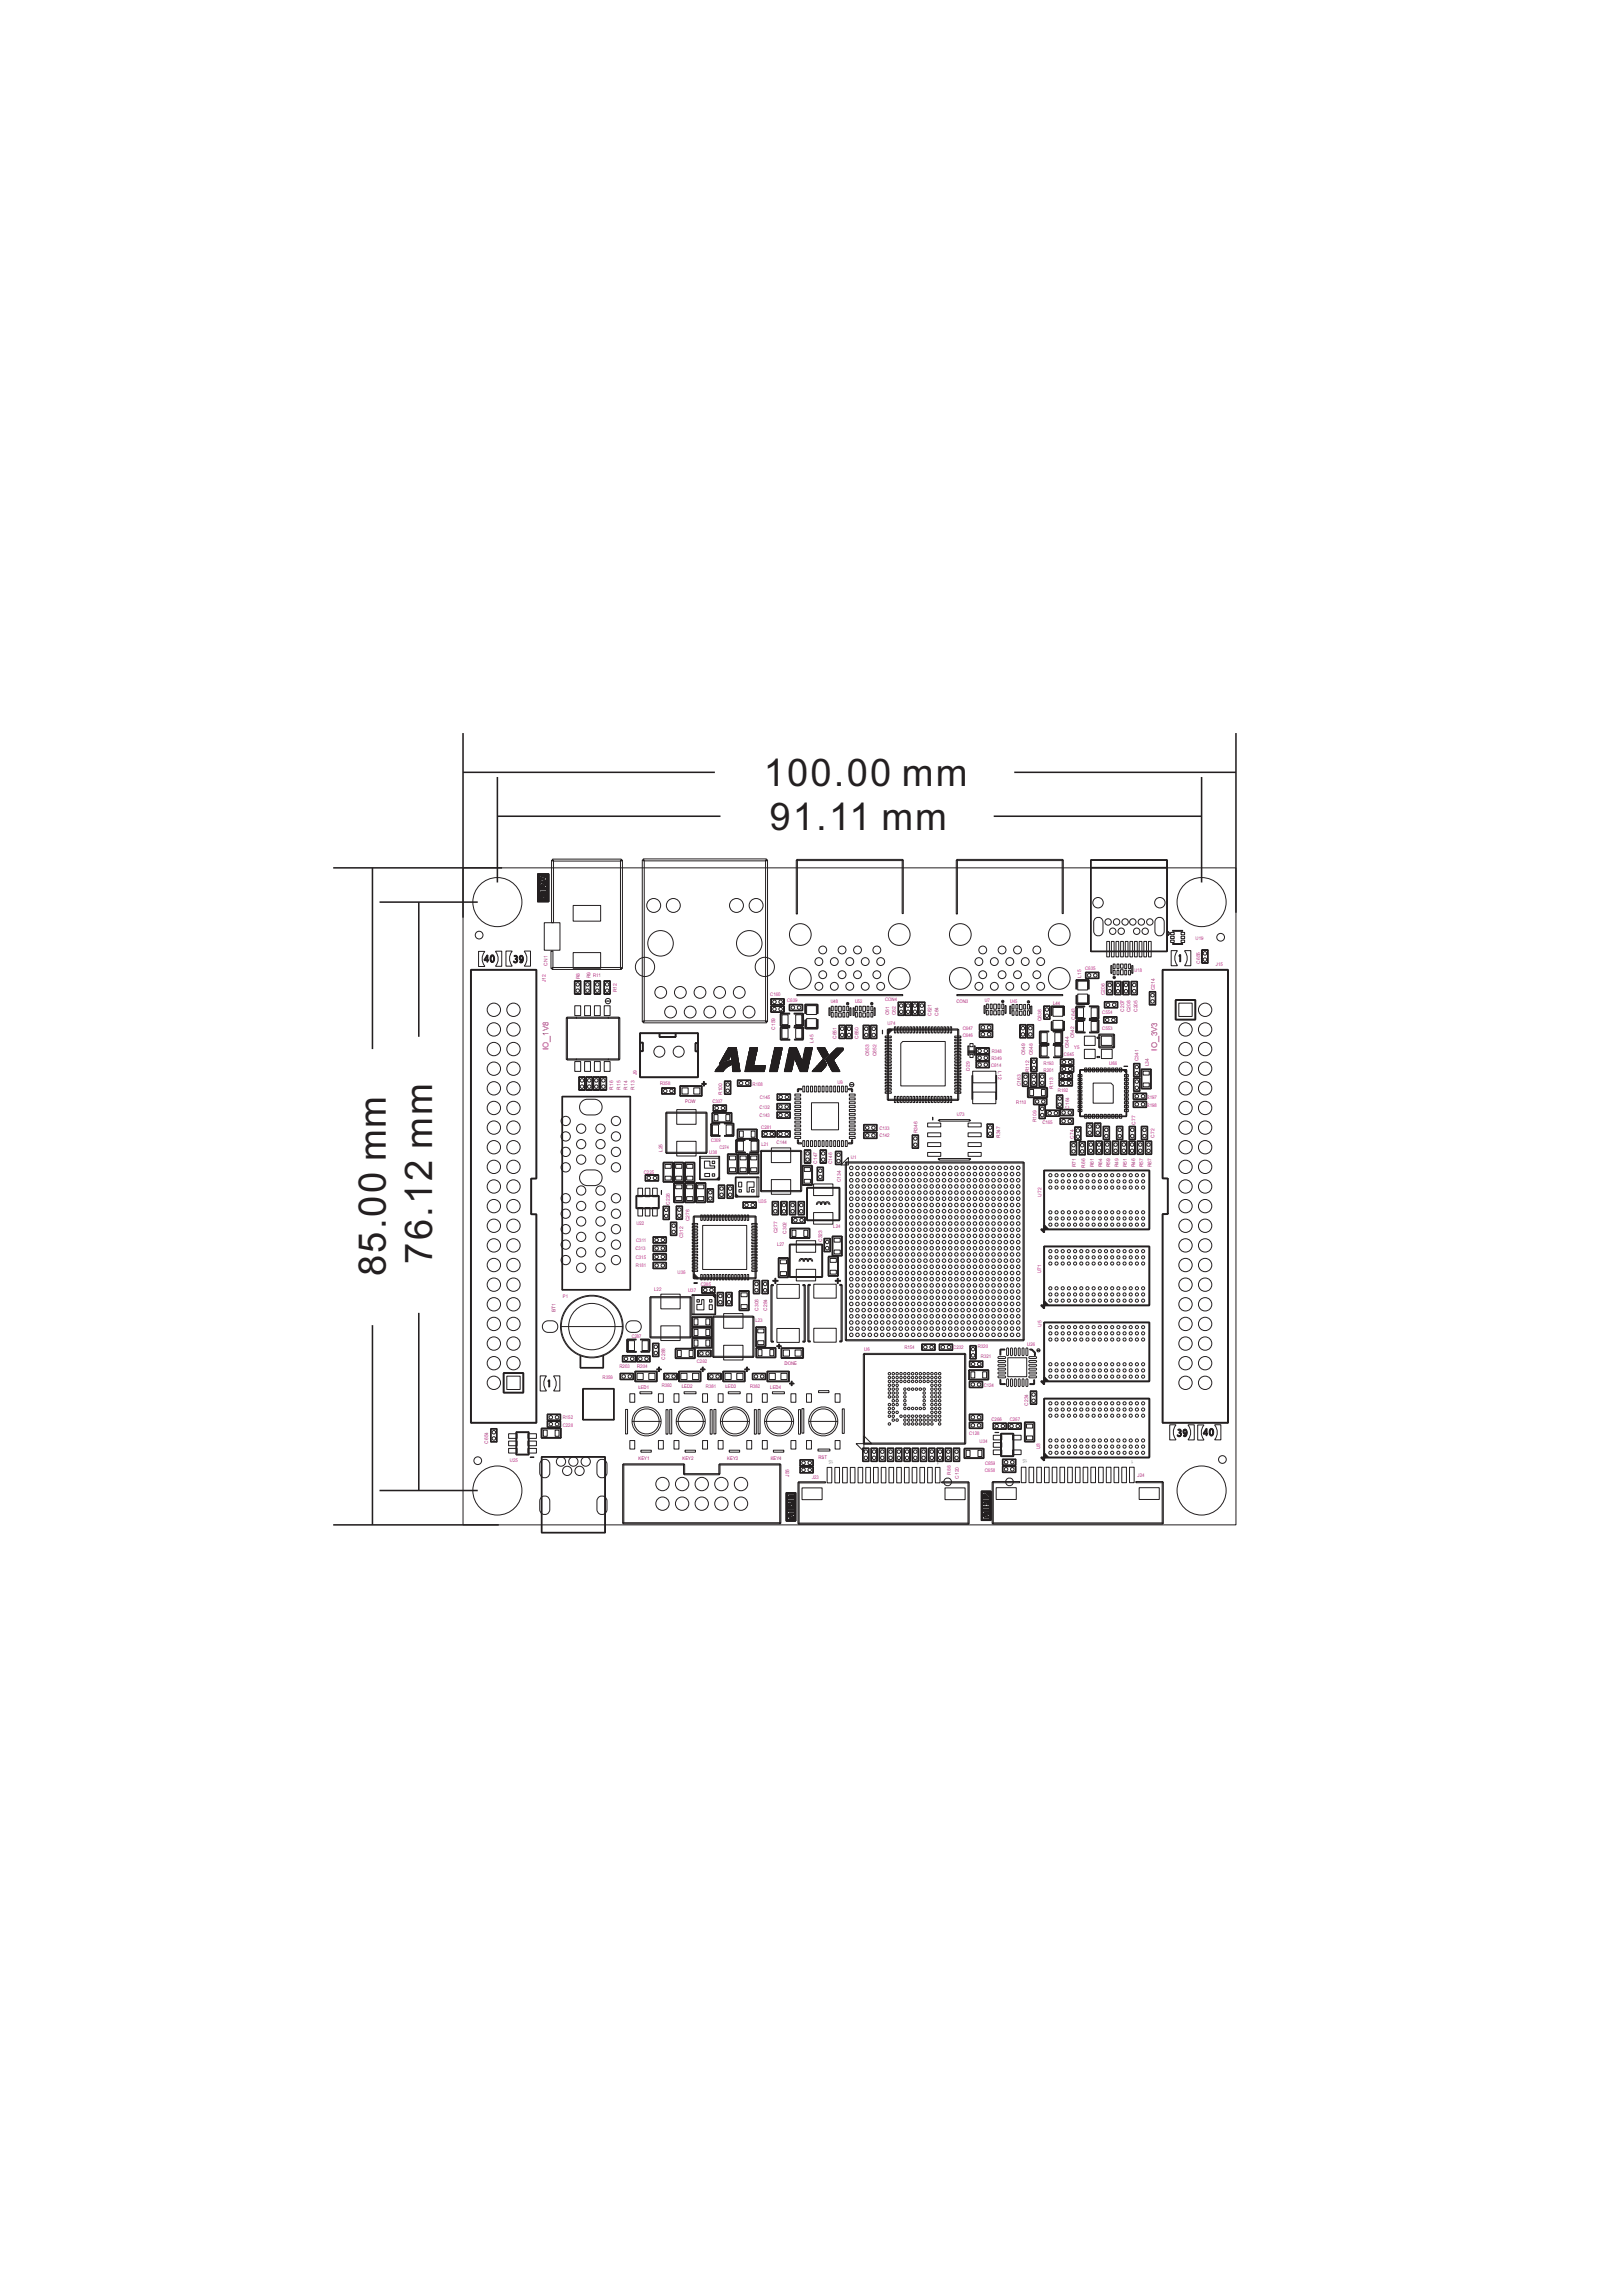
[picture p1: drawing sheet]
<svg xmlns="http://www.w3.org/2000/svg" width="210mm" height="297mm" viewBox="0 0 210 297" stroke-linecap="round" stroke-linejoin="round" font-family="sans-serif">
<defs><g id="words">
<g font-size="4.9" fill="#231f20">
<text x="98.8" y="101.7">100.00 mm</text>
<text x="99.6" y="107.3">91.11 mm</text>
<text x="49.9" y="165.1" transform="rotate(-90 49.9 165.1)">85.00 mm</text>
<text x="55.9" y="163.5" transform="rotate(-90 55.9 163.5)">76.12 mm</text>
</g>
<g font-size="1.4" fill="#ee2229">
<text x="71" y="134.8" transform="rotate(-90 71 134.8)">_</text>
<text x="149.7" y="134.8" transform="rotate(-90 149.7 134.8)">_</text>
</g>
<g font-size="1" fill="#ee2229">
<text x="71" y="135.9" transform="rotate(-90 71 135.9)">IO</text>
<text x="71" y="134" transform="rotate(-90 71 134)">1V8</text>
<text x="149.7" y="135.9" transform="rotate(-90 149.7 135.9)">IO</text>
<text x="149.7" y="134.1" transform="rotate(-90 149.7 134.1)">3V3</text>
</g>
<g font-size=".6" fill="#b6228a">
<text x="70.9" y="124.9" transform="rotate(-90 70.9 124.9)">CN1</text>
<text x="140.4" y="125.5">C635</text>
<text x="146.8" y="125.8">U18</text>
<text x="154.7" y="121.7">U19</text>
<text x="155.3" y="124.7" transform="rotate(-90 155.3 124.7)">C655</text>
<text x="157.3" y="124.9">J15</text>
<text x="70.6" y="127.1" transform="rotate(-90 70.6 127.1)">J12</text>
<text x="75" y="126.7" transform="rotate(-90 75 126.7)">R8</text>
<text x="76.4" y="126.6" transform="rotate(-90 76.4 126.6)">R9</text>
<text x="76.7" y="126.4">R11</text>
<text x="79.8" y="128.4" transform="rotate(-90 79.8 128.4)">R12</text>
<text x="99.7" y="128.8">C160</text>
<text x="101.8" y="129.7">C639</text>
<text x="107.5" y="129.8">U48</text>
<text x="110.6" y="129.8">U52</text>
<text x="114.5" y="129.6">CON4</text>
<text x="115" y="131.4" transform="rotate(-90 115 131.4)">C61</text>
<text x="115.9" y="131.4" transform="rotate(-90 115.9 131.4)">C62</text>
<text x="120.5" y="131.4" transform="rotate(-90 120.5 131.4)">C621</text>
<text x="121.4" y="131.4" transform="rotate(-90 121.4 131.4)">C64</text>
<text x="123.7" y="129.7">CON3</text>
<text x="127.4" y="129.6">U7</text>
<text x="130.7" y="129.7">U45</text>
<text x="136.3" y="130">L44</text>
<text x="139.1" y="131.9" transform="rotate(-90 139.1 131.9)">C643</text>
<text x="139.9" y="126.5" transform="rotate(-90 139.9 126.5)">L15</text>
<text x="142.6" y="131.2">C554</text>
<text x="142.9" y="128.8" transform="rotate(-90 142.9 128.8)">C206</text>
<text x="145.4" y="130.9" transform="rotate(-90 145.4 130.9)">C207</text>
<text x="146.3" y="130.9" transform="rotate(-90 146.3 130.9)">C208</text>
<text x="147.2" y="130.9" transform="rotate(-90 147.2 130.9)">C205</text>
<text x="149.4" y="128.1" transform="rotate(-90 149.4 128.1)">C214</text>
<text x="100.3" y="133.2" transform="rotate(-90 100.3 133.2)">C159</text>
<text x="105.2" y="134.9" transform="rotate(-90 105.2 134.9)">L45</text>
<text x="108.2" y="134.4" transform="rotate(-90 108.2 134.4)">C651</text>
<text x="111.1" y="134.4" transform="rotate(-90 111.1 134.4)">C650</text>
<text x="112.4" y="136.7" transform="rotate(-90 112.4 136.7)">C653</text>
<text x="113.4" y="136.7" transform="rotate(-90 113.4 136.7)">C652</text>
<text x="114.8" y="132.7">U74</text>
<text x="124.5" y="134.1">C646</text>
<text x="124.5" y="133.2">C647</text>
<text x="128.2" y="138">C614</text>
<text x="128.3" y="137.1">R349</text>
<text x="128.3" y="136.2">R348</text>
<text x="132.7" y="136.5" transform="rotate(-90 132.7 136.5)">C649</text>
<text x="133.6" y="136.5" transform="rotate(-90 133.6 136.5)">C648</text>
<text x="134.8" y="132.1" transform="rotate(-90 134.8 132.1)">C636</text>
<text x="135" y="137.7">R193</text>
<text x="137.7" y="136.7">C645</text>
<text x="138.3" y="135.6" transform="rotate(-90 138.3 135.6)">C644</text>
<text x="139" y="135.7">Y5</text>
<text x="139" y="134.3" transform="rotate(-90 139 134.3)">C642</text>
<text x="142.6" y="133.2">C553</text>
<text x="143.5" y="137.8">U66</text>
<text x="147.3" y="137.3" transform="rotate(-90 147.3 137.3)">C341</text>
<text x="148.6" y="138" transform="rotate(-90 148.6 138)">L34</text>
<text x="79.3" y="141" transform="rotate(-90 79.3 141)">R16</text>
<text x="80.3" y="141" transform="rotate(-90 80.3 141)">R15</text>
<text x="81.2" y="141" transform="rotate(-90 81.2 141)">R14</text>
<text x="82.1" y="141" transform="rotate(-90 82.1 141)">R13</text>
<text x="82.4" y="139.1" transform="rotate(-90 82.4 139.1)">J9</text>
<text x="85.4" y="140.4">R358</text>
<text x="92.2" y="142.7">C307</text>
<text x="93.4" y="141.7" transform="rotate(-90 93.4 141.7)">R100</text>
<text x="97.4" y="140.5">R108</text>
<text x="98.3" y="143.5">C132</text>
<text x="98.3" y="142.2">C145</text>
<text x="108.3" y="140.2">U9</text>
<text x="125.5" y="138.5" transform="rotate(-90 125.5 138.5)">D29</text>
<text x="129.1" y="138.6" transform="rotate(90 129.1 138.6)">L12</text>
<text x="131.5" y="142.8">R110</text>
<text x="132.1" y="140.6" transform="rotate(-90 132.1 140.6)">C163</text>
<text x="133.1" y="138.7" transform="rotate(-90 133.1 138.7)">R112</text>
<text x="135" y="138.6">R201</text>
<text x="136.3" y="140.9" transform="rotate(-90 136.3 140.9)">R113</text>
<text x="136.9" y="141.2">R192</text>
<text x="138.3" y="143.4" transform="rotate(-90 138.3 143.4)">C164</text>
<text x="148.3" y="142.2">R197</text>
<text x="148.3" y="143.2">R198</text>
<text x="85.7" y="149.1" transform="rotate(-90 85.7 149.1)">L25</text>
<text x="91.8" y="149.3">U38</text>
<text x="92" y="147.8">C309</text>
<text x="93.1" y="148.6">C274</text>
<text x="98.3" y="144.6">C143</text>
<text x="98.5" y="146.1">C281</text>
<text x="98.5" y="148.2">L21</text>
<text x="100.5" y="148.1">C144</text>
<text x="110.1" y="150">U1</text>
<text x="113.8" y="147.1">C142</text>
<text x="113.8" y="146.1">C133</text>
<text x="118.7" y="146.6" transform="rotate(-90 118.7 146.6)">R346</text>
<text x="123.8" y="144.4">U73</text>
<text x="129.4" y="147.2" transform="rotate(-90 129.4 147.2)">R347</text>
<text x="134.1" y="145.2" transform="rotate(-90 134.1 145.2)">R109</text>
<text x="134.9" y="145.5">C165</text>
<text x="138.9" y="147.3" transform="rotate(-90 138.9 147.3)">C74</text>
<text x="146.9" y="145.5" transform="rotate(-90 146.9 145.5)">C77</text>
<text x="149.4" y="147.2" transform="rotate(-90 149.4 147.2)">C72</text>
<text x="83.3" y="151.8">C225</text>
<text x="86.7" y="155.8" transform="rotate(-90 86.7 155.8)">C226</text>
<text x="98.1" y="155.7">U35</text>
<text x="105.7" y="150.5" transform="rotate(-90 105.7 150.5)">C147</text>
<text x="107.7" y="150.6" transform="rotate(-90 107.7 150.6)">C146</text>
<text x="108.8" y="153" transform="rotate(-90 108.8 153)">C134</text>
<text x="134.7" y="154.8" transform="rotate(-90 134.7 154.8)">U72</text>
<text x="139.2" y="151" transform="rotate(-90 139.2 151)">R71</text>
<text x="140.4" y="151.1" transform="rotate(-90 140.4 151.1)">R66</text>
<text x="141.5" y="151" transform="rotate(-90 141.5 151)">R61</text>
<text x="142.6" y="151" transform="rotate(-90 142.6 151)">R64</text>
<text x="143.6" y="151" transform="rotate(-90 143.6 151)">R59</text>
<text x="144.7" y="151" transform="rotate(-90 144.7 151)">R49</text>
<text x="145.8" y="151" transform="rotate(-90 145.8 151)">R51</text>
<text x="146.8" y="151" transform="rotate(-90 146.8 151)">R46</text>
<text x="147.9" y="151" transform="rotate(-90 147.9 151)">R57</text>
<text x="149" y="151" transform="rotate(-90 149 151)">R67</text>
<text x="82.2" y="161.8">C313</text>
<text x="82.3" y="160.7">C311</text>
<text x="82.3" y="158.5">U22</text>
<text x="88.4" y="160.2" transform="rotate(-90 88.4 160.2)">C312</text>
<text x="89.2" y="158" transform="rotate(-90 89.2 158)">C276</text>
<text x="100.5" y="161.3">L27</text>
<text x="100.6" y="159.5" transform="rotate(-90 100.6 159.5)">C277</text>
<text x="101.7" y="159.6" transform="rotate(-90 101.7 159.6)">C302</text>
<text x="106.4" y="160.7" transform="rotate(-90 106.4 160.7)">C323</text>
<text x="107.8" y="158.9">L24</text>
<text x="72.8" y="167.9">P1</text>
<text x="82.3" y="162.9">C315</text>
<text x="82.3" y="164">R181</text>
<text x="84.6" y="167">L22</text>
<text x="87.7" y="164.8">U36</text>
<text x="89" y="167.2">U37</text>
<text x="90.7" y="166.4">C285</text>
<text x="134.7" y="164.7" transform="rotate(-90 134.7 164.7)">U71</text>
<text x="71.9" y="169.7" transform="rotate(-90 71.9 169.7)">BT1</text>
<text x="81.7" y="173.1">C287</text>
<text x="97.7" y="171">L23</text>
<text x="98.2" y="169.6" transform="rotate(-90 98.2 169.6)">C306</text>
<text x="99.3" y="169.6" transform="rotate(-90 99.3 169.6)">C284</text>
<text x="134.8" y="171.7" transform="rotate(-90 134.8 171.7)">U5</text>
<text x="78" y="178.4">R359</text>
<text x="80.2" y="177">R203</text>
<text x="82.4" y="177">R204</text>
<text x="85.6" y="179.4">R360</text>
<text x="86.1" y="175.9" transform="rotate(-90 86.1 175.9)">C288</text>
<text x="90.2" y="176.3">C292</text>
<text x="91.3" y="179.5">R361</text>
<text x="97" y="179.5">R362</text>
<text x="111.8" y="174.8">U6</text>
<text x="117" y="174.6">R154</text>
<text x="123.3" y="174.5">C232</text>
<text x="126.5" y="174.4">R320</text>
<text x="126.9" y="175.7">R321</text>
<text x="127.3" y="179.4">C124</text>
<text x="132.9" y="174.1">U26</text>
<text x="72.8" y="183.6">R152</text>
<text x="72.8" y="184.6">C228</text>
<text x="125.4" y="185.6">C128</text>
<text x="128.3" y="183.8">C266</text>
<text x="130.6" y="183.9">C267</text>
<text x="133" y="181.9" transform="rotate(-90 133 181.9)">C234</text>
<text x="63.2" y="186.8" transform="rotate(-90 63.2 186.8)">C654</text>
<text x="66" y="189.2">U25</text>
<text x="102.1" y="191.1" transform="rotate(-90 102.1 191.1)">J56</text>
<text x="105.1" y="191.4">J23</text>
<text x="123" y="190.8" transform="rotate(-90 123 190.8)">R88</text>
<text x="124" y="191.3" transform="rotate(-90 124 191.3)">C120</text>
<text x="126.7" y="186.7">U34</text>
<text x="127.4" y="190.4">C658</text>
<text x="127.4" y="189.5">C659</text>
<text x="134.6" y="187.5" transform="rotate(-90 134.6 187.5)">U3</text>
<text x="147.2" y="191.1">J24</text>
</g>
<g font-size=".6" fill="#ee2229">
<text x="88.7" y="142.7">POW</text>
<text x="82.6" y="179.6">LED1</text>
<text x="88.2" y="179.6">LED2</text>
<text x="93.9" y="179.6">LED3</text>
<text x="99.7" y="179.6">LED4</text>
<text x="101.5" y="176.7">DONE</text>
<text x="82.6" y="188.9">KEY1</text>
<text x="88.3" y="188.9">KEY2</text>
<text x="94.1" y="188.9">KEY3</text>
<text x="99.7" y="188.9">KEY4</text>
<text x="105.9" y="188.7">RST</text>
</g>
<g font-size=".6" fill="#38bebb">
<text x="107.8" y="188.8" transform="rotate(-180 107.8 188.8)">15</text>
<text x="121.5" y="189" transform="rotate(-180 121.5 189)">1</text>
<text x="133" y="188.8" transform="rotate(-180 133 188.8)">15</text>
<text x="146.6" y="188.9" transform="rotate(-180 146.6 188.9)">1</text>
</g>
</g></defs>
<g fill="none" stroke="#231f20" stroke-width=".13">
<path d="M59.9 112.3h100v85h-100zM69.5 113l.1 3.7zM69.6 113v3.7zM69.6 113l.1 3.7zM69.7 113v3.7zM69.7 113l.1 3.7zM69.8 113v3.7zM69.8 115.3v1.4zM69.8 114.6v.5zM69.8 114.1v.3zM69.8 113.5v.4zM69.8 113v.3z"/>
<path d="M69.8 114.7v.4zM69.8 114.1v.2zM69.8 115.4l.1 1.3zM69.8 114.8l.1 .3zM69.8 114.1l.1 .2zM69.8 113.5l.1 .4zM69.8 113l.1 .3zM69.9 115.4v1.3zM69.9 114.8v.3zM69.9 114.1v.2zM69.9 113.5v.4zM69.9 113v.3z"/>
<path d="M69.9 115.5v1.2zM69.9 115.5l.1 1.2zM69.9 114.8l.1 .3zM69.9 114.1l.1 .1zM69.9 113.5l.1 .4zM69.9 113.1l.1 .2zM70 115.5v1.2zM70 114.8v.3zM70 114.5v.1zM70 114.1v.1zM70 113.5v.4zM70 113.1v.2z"/>
<path d="M70 114.4v.3zM70 113.1v.3zM70 113.6v.3zM70 115.5l.1 1.2zM70.1 115.4h.1M70 114.4l.1 .7zM70 114.1l.1 .1zM70 113.6l.1 .3zM70 113.1l.1 .3zM70.1 116.2v.5zM70.1 115.5v.6zM70.1 115.3v.1z"/>
<path d="M70.1 114.4v.7zM70.1 114v.2zM70.1 113.6v.2zM70.1 113.1v.3zM70.1 115.3v.2zM70.1 115.3v.8zM70.1 116.2l.1 .5zM70.1 115.3l.1 .8zM70.1 114.4l.1 .7zM70.1 114l.1 .2zM70.1 113.6l.1 .2zM70.1 113.1l.1 .3z"/>
<path d="M70.2 116.2v.5zM70.2 115.3v.8zM70.2 114.4v.7zM70.2 114v.2zM70.2 113.6v.2zM70.2 113.1v.3zM70.2 114.5v.6zM70.2 116.2l.1 .5zM70.2 115.3l.1 .8zM70.2 114.5l.1 .6zM70.2 114l.1 .3zM70.2 113.6l.1 .2z"/>
<path d="M70.2 113.1l.1 .3zM70.3 116.2v.5zM70.3 115.3v.8zM70.3 114.5v.6zM70.3 114v.3zM70.3 113.6v.2zM70.3 113.1v.3zM70.3 114.6v.5zM70.3 113.1v.4zM70.3 116.5v.2zM70.3 115.3v.5zM70.3 116.5l.1 .2z"/>
<path d="M70.3 115.3l.1 .5zM70.3 114.6l.1 .5zM70.3 114l.1 .4zM70.3 113.7l.1 .1zM70.3 113.1l.1 .4zM70.4 116.5v.2zM70.4 115.3v.5zM70.4 114.7v.4zM70.4 113.9v.5zM70.4 113.7v.1zM70.4 113.1v.4zM70.4 113.9v.6z"/>
<path d="M70.4 113.7h.1M70.4 119.4h2v3.5h-2zM70.4 116.2l.1 .5zM70.4 115.3l.1 .8zM70.4 114.8l.1 .3zM70.4 113.9l.1 .6zM70.5 113.7h.1M70.4 113.1l.1 .4zM70.5 116.2v.5zM70.5 115.3v.8zM70.5 114.8v.3zM70.5 113.9v.6z"/>
<path d="M70.5 113.1v.4zM70.5 113.9v.7zM70.5 116.2l.1 .5zM70.5 115.3l.1 .8zM70.5 114.8l.1 .3zM70.5 113.9l.1 .7zM70.5 113.1l.1 .4zM70.6 116.2v.5zM70.6 115.3v.8zM70.6 114.8v.3zM70.6 113.9v.7zM70.6 113.1v.4z"/>
<path d="M70.6 113.9v.3zM70.6 113.1v.5zM70.6 116.2l.1 .5zM70.6 115.3l.1 .8zM70.6 114.8l.1 .3zM70.6 113.9l.1 .3zM70.6 113.1l.1 .5zM70.7 116.2v.5zM70.7 115.3v.8zM70.7 114.8v.3zM70.7 113.8v.4zM70.7 113.1v.5z"/>
<path d="M70.7 115.3v1.4zM70.7 113l.1 3.7zM70.8 113v3.7zM70.8 113l.1 3.7zM70.9 113v3.7zM70.9 113l.1 3.7zM71 113v3.7zM71.4 111.3h.2v8.1h-.2zM71.5 111.1h8.9v.3h-8.9zM74.2 117.1h3.5v2.1h-3.5zM80.3 111.3h.2v14h-.2zM83.1 111.2h.3v21h-.3z"/>
<path d="M83.2 111.1h16v.3h-16zM99 111.2h.3v21h-.3zM103 111.3h.2v6.9h-.2zM103.1 111.2h13.7v.1h-13.7zM116.7 111.3h.2v6.9h-.2zM123.7 111.3h.2v6.9h-.2zM123.8 111.2h13.7v.1h-13.7zM137.4 111.3h.2v6.9h-.2zM141.1 111.3h.1v11.8h-.1zM141.1 112.2h9.9v.1h-9.9zM141.1 111.2h9.9v.1h-9.9zM141.6 118.9a.6 .6 0 0 1 .7-.2 .6 .6 0 0 1 .4 .6v1.2a.6 .6 0 0 1-.6 .6 .6 .6 0 0 1-.6-.6v-1.2z"/>
<path d="M149.6 118.9a.6 .6 0 0 1 .6-.2 .6 .6 0 0 1 .4 .6v1.2a.6 .6 0 0 1-.6 .6 .6 .6 0 0 1-.6-.6v-1.2zM150.9 111.3h.1v11.8h-.1zM60.9 125.5h.1v58.6h-.1zM60.9 125.4h8.5v.1h-8.5zM61.9 123.1h.8a1.63 1.63 0 0 0 0 1.9h-.8zM62.7 124.2h.5v.1h-.5zM63 123.6h.1v.9h-.1zM63 123.5l.1 .1-.4 .7-.1-.1zM63.4 124h.1v.2h-.1zM63.4 123.9h.1v.1h-.1zM63.4 124.2l.1-.1 .1 .2h-.2zM63.4 123.8h.2l-.1 .1h-.1z"/>
<path d="M63.4 124.3h.2l-.1 .1zM63.5 123.7h.1v.1l-.2-.1zM63.5 124.4l.1-.1 .1 .1-.1 .1zM63.6 123.6l.1 .1h-.1l-.1-.1zM63.6 123.6l.1-.1v.1l-.1 .1zM63.6 124.4h.1v.1h-.1zM63.7 124.4h.1v.1h-.1zM63.7 123.5l.1 .1v.1l-.1-.1zM63.7 123.7l.1-.1h.1l-.1 .1zM63.8 123.7h.1l-.1 .1zM63.8 124.3l.1 .1-.1 .1-.1-.1zM63.8 123.8h.1l.1 .1h-.1z"/>
<path d="M63.8 124.3h.1v.1l-.1-.1zM63.9 123.9h.1v.1h-.1zM63.9 124.1l.1 .1-.1 .1h-.1zM63.9 124h.1v.2h-.1zM64.1 123.1h.8v1.9h-.8a1.63 1.63 0 0 0 0-1.9zM65.5 123h.7a1.63 1.63 0 0 0 0 2h-.7zM66.4 124.4l.1-.1 .1 .1-.1 .1zM66.5 123.7l.1-.1 .1 .1-.1 .1zM66.5 124.4l.1 .1v.1l-.1-.1zM66.6 124.5h.1v.1h-.1zM66.6 123.6h.1v.1h-.1zM66.7 124h.1v.1h-.1z"/>
<path d="M66.7 124.5h.1v.1h-.1zM66.7 124h.1l.1 .1h-.1zM66.7 124.5l.1-.1 .1 .1-.1 .1zM66.7 123.6h.1v.1h-.1zM66.8 123.7l.1-.1v.1l-.1 .1zM66.8 124v.1h-.1zM66.8 124.1l.1-.1v.1v.1zM66.8 123.8l.1-.1 .1 .1-.2 .1zM66.8 123.9l.1 .1h-.1zM66.8 123.8l.2 .1-.1 .1-.1-.1zM66.8 124.2l.2-.1v.1l-.1 .1zM66.9 124.3l.1 .1-.1 .1-.1-.1z"/>
<path d="M66.9 124.3h.1v.1l-.2-.1zM67.2 123.9h.1v.1l-.1 .1zM67.2 123.8h.1v.1h-.1zM67.2 124.1l.1-.1 .1 .1-.2 .1zM67.2 124.5l.1-.1 .1 .1h-.1zM67.2 123.7l.1 .1h-.1zM67.2 123.7l.1-.1 .1 .1-.1 .1zM67.3 123.6h.1l.1 .1h-.1zM67.3 124.1l.1 .1h-.1zM67.4 124.4v.1v.1h-.1zM67.4 124.1l.1 .1-.1 .1zM67.4 124.5l.1-.1v.2h-.1z"/>
<path d="M67.4 124.2l.1-.1v.1v.1zM67.5 123.6v.1h-.1zM67.5 123.8l.1-.1 .1 .1-.1 .1zM67.5 124.4l.1 .1h-.1zM67.5 124.1l.1 .1-.1-.1zM67.6 123.6v.1l-.1 .1v-.1zM67.6 123.9l.1-.1v.2h-.1zM67.6 124.3h.1l-.1 .1h-.1zM67.6 124h.1v.1h-.1zM67.6 124.1l.1 .1v.1h-.1zM67.6 124h.1l-.1 .1h-.1zM67.8 123h.8v2h-.8a1.63 1.63 0 0 0 0-2z"/>
<path d="M69.3 125.5h.2v27h-.2zM71.3 123h.2v2.3h-.2zM71.4 125.2h9v.2h-9zM73.3 131.7h.1v5.4h-.1zM73.3 137h1.3v.1h-1.3zM73.3 131.6h1.3v.1h-1.3zM74.2 123.2h3.5v2.1h-3.5zM74.3 126.9h.1v1.7h-.1zM74.4 126.9h.7v.1h-.7zM74.4 128.5h.7v.1h-.7zM74.4 137.3h.7v1.3h-.7zM74.4 130.1h.7v1.3h-.7z"/>
<path d="M74.6 131.6h4.1v.1h-4.1zM74.6 137h4.1v.1h-4.1zM74.9 139.3h.1v1.7h-.1zM74.9 139.3h.8v.1h-.8zM75.1 126.9h.1v1.7h-.1zM75.6 126.9h.1v1.7h-.1zM75.6 139.3h.1v1.7h-.1zM75.6 126.9h.8v.1h-.8zM75.6 128.5h.8v.1h-.8zM75.6 137.3h.8v1.3h-.8zM75.6 130.1h.8v1.3h-.8zM75.8 139.3h.1v1.7h-.1z"/>
<path d="M75.9 139.3h.7v.1h-.7zM76.3 126.9h.1v1.7h-.1zM76.6 139.3h.1v1.7h-.1zM76.7 139.3h.1v1.7h-.1zM76.8 139.3h.7v.1h-.7zM76.8 126.9h.1v1.7h-.1zM76.9 126.9h.8v.1h-.8zM76.9 128.5h.8v.1h-.8zM76.9 137.3h.8v1.3h-.8zM76.9 130.1h.8v1.3h-.8zM77.5 139.3h.1v1.7h-.1zM77.6 126.9h.1v1.7h-.1z"/>
<path d="M77.6 139.3h.1v1.7h-.1zM77.7 139.3h.7v.1h-.7zM78.1 126.9h.1v1.7h-.1zM78.2 126.9h.7v.1h-.7zM78.2 128.5h.7v.1h-.7zM78.2 137.3h.7v1.3h-.7zM78.2 130.1h.7v1.3h-.7zM78.3 129.5a.34 .34 0 0 1 .4-.3 .34 .34 0 0 1 .3 .3M78.3 129.5h.7a.34 .34 0 0 1-.3 .4 .34 .34 0 0 1-.4-.4zM78.4 139.3h.1v1.7h-.1zM78.7 131.6h1.4v.1h-1.4zM78.7 137h1.4v.1h-1.4z"/>
<path d="M78.9 126.9h.1v1.7h-.1zM80 131.7h.2v5.4h-.2zM82.7 133.7h.2v5.7h-.2zM82.8 139.3h7.5v.1h-7.5zM82.8 133.6h7.5v.1h-7.5zM82.8 135.9h.4v.1h-.4zM82.8 134.8h.4v.2h-.4zM83.1 134.9h.1v1.1h-.1zM83.2 132.1h16v.2h-16zM85.3 133.7h.1v.5h-.1zM85.3 134.1h2.1v.1h-2.1zM87.3 133.7h.2v.5h-.2z"/>
<path d="M89.9 134.9h.1v1.1h-.1zM90 135.9h.3v.2h-.3zM90 134.9h.3v.1h-.3zM90.2 133.7h.2v5.7h-.2zM91 139.9h.1v.6h-.1zM92.5 138.6h1.1zM92.5 138.5l1.1 .1zM92.6 138.5h1zM92.6 138.5h1.1zM92.6 138.4l1.1 .1zM92.6 138.4h1.1zM92.7 138.4h1.1z"/>
<path d="M92.7 138.3l1.1 .1zM92.7 138.3h1.1zM92.7 138.2h1.2zM92.7 138.2l1.2 .1zM92.8 138.2h1.1zM92.8 138.1l1.2 .1zM92.8 138.1h1.2zM92.9 138.1h1.2zM92.9 138l1.2 .1zM92.9 138h1.2zM93 138h1.2zM93 137.9l1.2 .1z"/>
<path d="M93 137.9h1.3zM93.1 137.9h1.3zM93.1 137.7h.1M93.1 137.6h.1zM93.1 137.5l.1 .1zM93.1 137.5h.1zM93.1 137.8l1.3 .1zM93.1 137.5h.2zM93.2 137.8h1.3zM93.2 137.8h1.4zM93.2 137.5h.1zM93.2 137.4l.2 .1z"/>
<path d="M93.2 137.4h.2zM93.2 137.4h.3zM93.2 137.3l.3 .1zM93.2 137.3h.3zM93.2 137.3h.4zM93.2 137.7l1.4 .1zM93.3 137.3h.4zM93.3 137.7h1.3zM93.3 137.2l.5 .1zM93.3 137.2h.5zM93.3 137.2h.6zM93.3 137.1l.7 .1z"/>
<path d="M93.4 137.1h.7zM93.4 137.6l1.2 .1zM93.4 137.1h.8zM93.4 137h.9zM93.4 137l.9 .1zM93.4 137.6h1.2zM93.5 136.9l.8 .1zM93.5 136.9h.8zM93.5 136.8l.9 .1zM93.5 136.9h.9zM93.5 137.5l1.1 .1zM93.5 137.6h1.1z"/>
<path d="M93.5 136.8h.9zM93.5 137.5h1.1zM93.6 136.7l.8 .1zM93.6 136.7h.8zM93.6 136.7h.9zM93.6 137.5h1zM93.6 136.6l.9 .1zM93.6 136.6h.9zM93.7 136.6h.8zM93.7 136.6h.9zM93.7 136.5l.9 .1zM93.7 137.5h.9z"/>
<path d="M93.7 136.5h.9zM93.7 139.9h.1v1.6h-.1zM93.7 136.4l.9 .1zM93.7 137.4l.9 .1zM93.7 137.4h.9zM93.8 139.8h.7v.1h-.7zM93.8 136.4h.8zM93.8 136.4h1.6zM93.8 137.4h.8zM93.8 136.3l1.6 .1zM93.8 136.3h1.6zM93.9 136.2h1.5z"/>
<path d="M93.9 136.2l1.5 .1zM93.9 137.4h.7zM93.9 136.1l1.5 .1zM93.9 136.1h1.5zM94 136.1h1.3zM94 136l1.3 .1zM94 136h1.3zM94 137.3l.6 .1zM94 137.3h.6zM94 135.9l1.3 .1zM94 135.9h1.3zM94.1 135.9h1.2z"/>
<path d="M94.1 135.8l1.2 .1zM94.1 137.3h.5zM94.1 135.8h1.2zM94.1 135.7l1.2 .1zM94.1 135.7h1.2zM94.2 135.7h1.1zM94.2 135.6l1.1 .1zM94.2 135.6h1.1zM94.2 137.3h.4zM94.2 135.5l1.1 .1zM94.4 137.2l.2 .1zM94.5 139.9h.1v1.6h-.1z"/>
<path d="M94.6 136.6h.8zM94.6 136.5l.8 .1zM94.6 136.5h.8zM94.6 136.4l.8 .1zM94.6 136.4h.8zM94.7 136.8l.8 .1zM94.7 136.8h.8zM94.7 136.7l.8 .1zM94.7 136.7h.7zM94.7 136.6l.7 .1zM94.7 136.6h.7zM94.7 137h.8z"/>
<path d="M94.7 136.9h.8zM94.7 136.9l.8 .1zM94.7 137.4h.8zM94.7 137.3l.8 .1zM94.7 137.3h.8zM94.7 137.2h.8zM94.7 137.2l.8 .1zM94.7 137.1l.8 .1zM94.7 137.1h.8zM94.7 137l.8 .1zM94.7 137.4h.9zM94.7 137.8h.9z"/>
<path d="M94.7 137.7l.9 .1zM94.7 137.7h.9zM94.7 137.6l.9 .1zM94.7 137.5l.9 .1zM94.7 137.5h.9zM94.7 137.6h.9zM94.7 137.4l.9 .1zM94.8 138h.9zM94.8 137.8h.8zM94.8 137.9l.8 .1zM94.8 137.9h.8zM94.8 137.8l.8 .1z"/>
<path d="M94.8 138.2h.9zM94.8 138.1l.9 .1zM94.8 138.1h.9zM94.8 138l.9 .1zM94.8 138.6h.9zM94.8 138.5l.9 .1zM94.8 138.5h.9zM94.8 138.4l.9 .1zM94.8 138.2l.9 .1zM94.8 138.4h.9zM94.8 138.3l.9 .1zM94.8 138.3h.9z"/>
<path d="M95.4 139.7h.1v.8h-.1zM95.4 139.7h1.7v.1h-1.7zM96.4 138.6h2.5zM96.4 138.5l2.5 .1zM96.4 138.5h2.5zM96.4 138.4l2.5 .1zM96.4 138.4h2.5zM96.4 138.3l2.5 .1zM96.4 138.3h2.5zM96.5 138.2h2.5zM96.5 138.2l2.5 .1zM96.5 138h2.5z"/>
<path d="M96.5 138.1l2.5 .1zM96.5 138.1h2.5zM96.5 138l2.5 .1zM96.5 137.9l2.5 .1zM96.5 137.9h2.5zM96.5 137.9h1zM96.5 137.8l1 .1zM96.6 137.8h.9zM96.6 137.7l.9 .1zM96.6 137.7h.9zM96.6 137.6l.9 .1zM96.6 137.5l1 .1z"/>
<path d="M96.6 137.5h1zM96.6 137.6h.9zM96.6 137.6h1zM96.6 137.4h1zM96.6 137.3l1 .1zM96.6 137.3h1zM96.6 137.4l1 .1zM96.7 137.3h.9zM96.7 137.2h.9zM96.7 137.2l.9 .1zM96.7 137.1l1 .1zM96.7 137.1h1z"/>
<path d="M96.7 137h1zM96.7 136.9l1 .1zM96.7 137l1 .1zM96.7 136.9h1zM96.8 136.8l.9 .1zM96.8 136.8h1zM96.8 136.7l1 .1zM96.8 136.9h.9zM96.8 136.7h1zM96.8 136.6l1 .1zM96.8 136.6h1zM96.8 136.5l1 .1z"/>
<path d="M96.8 136.5h1zM96.8 136.4l1 .1zM96.8 136.4h1zM96.9 136.4h.9zM96.9 136.3h1zM96.9 136.4h1zM96.9 136.3l1 .1zM96.9 136.2h1zM96.9 136.1l1 .1zM96.9 136.1h1zM96.9 136.2l1 .1zM96.9 136l1 .1z"/>
<path d="M96.9 136h1zM97 135.9l.9 .1zM97 135.9h1zM97 135.8l1 .1zM97 135.8h1zM97 135.7l1 .1zM97 135.7h1zM97 135.6l1 .1zM97 135.6h1zM97 135.5l1 .1zM97.1 139.7h.1v.8h-.1zM99.6 138.6h.9z"/>
<path d="M99.6 138.5l.9 .1zM99.6 138.5h1zM99.6 138.4l1 .1zM99.6 138.4h1zM99.6 138.3l1 .1zM99.6 138.3h1zM99.7 138.2h.9zM99.7 138.1l.9 .1zM99.7 138.1h.9zM99.7 138.1h1zM99.7 138.2l.9 .1zM99.7 130.2h.1v.7h-.1z"/>
<path d="M99.7 129.2h.1v.8h-.1zM99.7 138h1zM99.7 138l1 .1zM99.7 137.9l1 .1zM99.7 137.9h1zM99.7 137.8l1 .1zM99.8 130.1h1.6v.1h-1.6zM99.8 129.2h1.6v.1h-1.6zM99.8 130.9h1.6v.1h-1.6zM99.8 129.9h1.6v.1h-1.6zM99.8 137.8h.9zM99.8 137.7l.9 .1z"/>
<path d="M99.8 137.7h.9zM99.8 137.6l.9 .1zM99.8 137.5l1 .1zM99.8 137.5h1zM99.8 137.6h1zM99.8 137.4h1zM99.8 137.3l1 .1zM99.8 137.3h1zM99.8 137.4l1 .1zM99.9 137.3h.9zM99.9 137.3h1zM99.9 137.2h1z"/>
<path d="M99.9 137.2l1 .1zM99.9 137.1l1 .1zM99.9 137.1h1zM99.9 137h1zM99.9 137l1 .1zM99.9 136.9l1 .1zM99.9 136.9h1zM100 136.8l1 .1zM100 136.8h1zM100 136.7l1 .1zM100 136.9h.9zM100 136.7h1z"/>
<path d="M100 136.6l1 .1zM100 136.6h1zM100 136.5l1 .1zM100 136.5h1zM100 136.4l1 .1zM100 136.4h1zM100.1 136.4h1zM100.1 136.3h1zM100.1 136.3l1 .1zM100.1 136.2h1zM100.1 136.1l1 .1zM100.1 136.1h1z"/>
<path d="M100.1 136.2l1 .1zM100.1 136l1 .1zM100.1 136h1zM100.1 135.9l1 .1zM100.1 135.9h1.1zM100.2 135.9h1zM100.2 135.8l1 .1zM100.2 135.8h1zM100.2 135.7l1 .1zM100.2 135.7h1zM100.2 135.6l1 .1zM100.2 135.6h1z"/>
<path d="M100.2 135.5l1 .1zM100.9 132.9h.2v1.6h-.2zM100.9 131.2h.2v1.5h-.2zM101 132.8h1.2v.2h-1.2zM101 131.1h1.2v.1h-1.2zM101 134.4h1.2v.2h-1.2zM101 132.7h1.2v.1h-1.2zM101.2 133.1h.8v1.2h-.8zM101.2 131.3h.8v1.3h-.8zM101.4 130.2h.1v.7h-.1zM101.4 129.2h.1v.8h-.1zM101.5 138.6h.9z"/>
<path d="M101.5 138.5l.9 .1zM101.5 138.5h.9zM101.5 138.4l.9 .1zM101.5 138.4h.9zM101.5 138.4h1zM101.5 138.3l1 .1zM101.5 138.3h1zM101.6 138.2h.9zM101.6 138.1l.9 .1zM101.6 138.1h.9zM101.6 138.2l.9 .1zM101.6 138.3h.9z"/>
<path d="M101.6 138h.9zM101.6 138l.9 .1zM101.6 137.8h1zM101.6 137.9l.9 .1zM101.6 137.9h1zM101.6 137.8l1 .1zM101.7 137.8h.9zM101.7 137.7l.9 .1zM101.7 137.7h.9zM101.7 137.6l.9 .1zM101.7 137.5l.9 .1zM101.7 137.5h.9z"/>
<path d="M101.7 137.6h.9zM101.7 137.4h1zM101.7 137.3l1 .1zM101.7 137.3h1zM101.7 137.4l1 .1zM101.8 137.3h.9zM101.8 137.2l.9 .1zM101.8 137.2h.9zM101.8 137.1l.9 .1zM101.8 137.1h.9zM101.8 137l.9 .1zM101.8 137h1z"/>
<path d="M101.8 137h.9zM101.8 136.9l1 .1zM101.8 136.9h1.8zM101.8 136.9h1zM101.9 136.8h1.7zM101.9 136.7l1.7 .1zM101.9 136.8l1.7 .1zM101.9 136.6l1.6 .1zM101.9 136.6h1.6zM101.9 136.7h1.7zM101.9 136.7h1.6zM101.9 136.5l1.6 .1z"/>
<path d="M101.9 136.5h1.6zM101.9 136.5h1.5zM101.9 136.4l1.5 .1zM101.9 136.4h1.5zM102 136.4h1.4zM102 136.3h1.4zM102 136.3l1.4 .1zM102 136.2h1.3zM102 136.2l1.3 .1zM102 136l1.3 .1zM102 136h1.2zM102 136.1l1.3 .1z"/>
<path d="M102 136.1h1.3zM102.1 135.9l1.1 .1zM102.1 135.9h1.1zM102.1 135.8l1.1 .1zM102.1 135.8h1.1zM102.1 130h.1v.7h-.1zM102.1 135.8h1zM102.1 135.7l1 .1zM102.1 135.7h1zM102.1 135.6l1 .1zM102.1 129.9h1.7v.1h-1.7zM102.1 130.7h1.7v.1h-1.7z"/>
<path d="M102.1 135.6h1zM102.1 135.5l1 .1zM102.7 132.8h1.2v.2h-1.2zM102.7 131.1h1.2v.1h-1.2zM102.8 134.4h1.1v.2h-1.1zM102.8 132.7h1.1v.1h-1.1zM102.8 137h.9zM102.8 136.9l.8 .1zM102.8 136.9h.8zM102.8 137l.9 .1zM102.9 137.1l.8 .1zM102.9 137.1h.8z"/>
<path d="M102.9 137.2h.8zM102.9 137.2l.8 .1zM102.9 133.1h.8v1.2h-.8zM102.9 131.3h.8v1.3h-.8zM103 137.3l1.7 .1zM103 137.3h1.7zM103 137.3h.8zM103 137.4h1.7zM103 137.5h1.7zM103 137.4l1.7 .1zM103.1 137.5l1.6 .1zM103.1 137.5h1.6z"/>
<path d="M103.1 137.6h1.6zM103.1 137.7h1.5zM103.1 137.6l1.5 .1zM103.1 128.7h13.7v.1h-13.7zM103.1 137.7l1.5 .1zM103.2 137.8h1.4zM103.2 137.9h1.4zM103.2 137.8l1.4 .1zM103.2 138h1.4zM103.2 137.9l1.4 .1zM103.3 138h1.3zM103.3 138l1.3 .1z"/>
<path d="M103.3 138.1l1.3 .1zM103.3 138.1h1.3zM103.3 138.2h1.2zM103.3 138.2h1.3zM103.4 138.2h1.1zM103.4 138.3h1.1zM103.4 138.2l1.1 .1zM103.4 138.3l1.1 .1zM103.4 138.4h1.1zM103.5 138.5h1zM103.5 138.4l1 .1zM103.5 138.6h1z"/>
<path d="M103.5 138.5l1 .1zM103.8 130h.1v.7h-.1zM103.8 137.3h.9zM103.8 137.2l.9 .1zM103.8 137.2h.9zM103.8 137.1l.9 .1zM103.8 132.9h.2v1.5h-.2zM103.8 131.1h.2v1.6h-.2zM103.8 137.1h1zM103.8 137l1 .1zM103.9 137h.9zM103.9 136.9l.9 .1z"/>
<path d="M103.9 136.9h.9zM103.9 136.8h.9zM103.9 136.7l.9 .1zM103.9 136.7h.9zM103.9 136.8l.9 .1zM103.9 136.6l1 .1zM103.9 136.6h1zM103.9 136.7h1zM103.9 136.5l1 .1zM104 136.5h.9zM104 136.4l.9 .1zM104 136.4h.9z"/>
<path d="M104 136.3h.9zM104 136.3l.9 .1zM104.1 136.2h.9zM104.1 136.1l.9 .1zM104.1 136.1h.9zM104.1 136.2l.8 .1zM104.1 136.2h.8zM104.1 136l.9 .1zM104.1 136h.9zM104.1 135.9l.9 .1zM104.1 130h.1v1.1h-.1zM104.1 135.9h.9z"/>
<path d="M104.1 135.8l.9 .1zM104.1 135.8h.9zM104.1 131.9h.2v1.2h-.2zM104.2 135.8h.8zM104.2 135.8h.9zM104.2 135.7l.9 .1zM104.2 135.7h.9zM104.2 135.6l.9 .1zM104.2 135.6h.9zM104.2 135.5l.9 .1zM104.2 129.9h1.6v.1h-1.6zM104.2 133h1.6v.1h-1.6z"/>
<path d="M104.4 130.1h1.2v1.1h-1.2zM104.4 131.8h1.2v1.1h-1.2zM105.1 138.6h1.2zM105.1 138.5l1.2 .1zM105.1 138.5h1.2zM105.2 138.5h1.2zM105.2 138.4l1.2 .1zM105.2 138.4h1.2zM105.3 138.4h1.2zM105.3 138.3l1.2 .1zM105.3 138.3h1.2zM105.4 138.3h1.2z"/>
<path d="M105.4 138.2h1.2zM105.4 138.2l1.2 .1zM105.5 138.2h1.1zM105.5 138.1l1.2 .1zM105.5 138.1h1.2zM105.6 138.1h1.1zM105.6 138h1.2zM105.6 138l1.2 .1zM105.7 137.9l1.1 .1zM105.7 137.9h1.1zM105.7 130h.1v1.1h-.1zM105.7 131.9h.1v1.2h-.1z"/>
<path d="M105.7 137.9h1.2zM105.7 135.6h1zM105.7 135.5l1 .1zM105.7 135.6h1.1zM105.8 137.8l1.1 .1zM105.8 135.7h1zM105.8 135.6l1 .1zM105.8 135.6h1zM105.8 137.8h1.1zM105.8 135.8h1zM105.8 135.7l1 .1zM105.9 135.8l1 .1z"/>
<path d="M105.9 135.8h.9zM105.9 137.7l1 .1zM105.9 135.9h1zM105.9 137.7h1zM106 136l1 .1zM106 136h.9zM106 135.9l.9 .1zM106 137.6l.9 .1zM106 136.1h1zM106 137.6h.9zM106 136.1l1 .1zM106 137.5l.8 .1z"/>
<path d="M106 137.5h.8zM106 137.6h.8zM106.1 136.2h.9zM106.1 137.5h.7zM106.1 136.3h1zM106.1 136.2l.9 .1zM106.1 136.3l1 .1zM106.1 137.4l.7 .1zM106.1 137.4h.7zM106.2 136.4h.9zM106.2 137.4h.6zM106.2 137.3l.6 .1z"/>
<path d="M106.2 137.3h.6zM106.2 136.5h.9zM106.2 136.4l.9 .1zM106.3 136.6h.7zM106.3 136.5l.7 .1zM106.3 137.3h.4zM106.3 136.5h.8zM106.3 137.2l.4 .1zM106.3 136.6l.6 .1zM106.3 137.2h.4zM106.4 136.7h.5zM106.4 137.2h.3z"/>
<path d="M106.4 136.7l.4 .1zM106.4 137.1l.2 .1zM106.4 136.8h.4zM106.4 137.1h.2zM106.5 136.8l.3 .1zM106.5 136.9h.2zM106.5 137.1h.1zM106.5 136.9l.2 .1zM106.5 137l.1 .1zM106.5 137h.1zM106.5 137h.1M106.8 137h1.1z"/>
<path d="M106.8 137.1h1.1zM106.8 137l1.1 .1zM106.8 137.1l1 .1zM106.8 137h1.2zM106.9 137.2h1zM106.9 136.9l1.1 .1zM106.9 137.2l1 .1zM106.9 136.9h1.1zM106.9 137.3h1zM106.9 136.9h1.2zM107 137.4h1zM107 137.3l.9 .1z"/>
<path d="M107 137.3h.9zM107 136.8l1.1 .1zM107 136.8h1.1zM107 137.4l1 .1zM107 136.8h1.2zM107 137.5h1zM107.1 136.7l1.1 .1zM107.1 137.5h1zM107.1 136.7h1.1zM107.1 137.6h1zM107.1 137.5l1 .1zM107.1 136.7h1.2z"/>
<path d="M107.1 137.7h1zM107.1 137.6l1 .1zM107.2 136.6l1.1 .1zM107.2 137.7l1 .1zM107.2 137.7h1zM107.2 136.6h1.1zM107.2 137.8h1zM107.2 130.4h.2v1h-.2zM107.3 136.6h1.1zM107.3 137.8l.9 .1zM107.3 137.9h.9zM107.3 136.5l1.1 .1z"/>
<path d="M107.3 137.9l1 .1zM107.3 137.9h1zM107.3 136.5h1.1zM107.3 138h1zM107.4 138h.9zM107.4 136.5h1.1zM107.4 138l.9 .1zM107.4 136.4l1.1 .1zM107.4 138.1h1zM107.4 136.4h1.1zM107.4 138.1l1 .1zM107.4 138.2h1z"/>
<path d="M107.5 136.4h1.1zM107.5 138.2h.9zM107.5 138.2l.9 .1zM107.5 138.3h1zM107.5 136.3l1.1 .1zM107.5 136.3h1.1zM107.5 138.4h1zM107.5 138.3l1 .1zM107.5 130.2h.3v.6h-.3zM107.5 131h.3v.6h-.3zM107.6 136.3h1zM107.6 138.4h.9z"/>
<path d="M107.6 136.3h1.1zM107.6 138.5h1zM107.6 138.4l1 .1zM107.6 138.4h1zM107.6 136.2l1.1 .1zM107.6 136.2h1.1zM107.7 136.2h1zM107.7 138.6h.9zM107.7 138.5l.9 .1zM107.7 136.2h1.1zM107.7 136.1l1.1 .1zM107.7 136.1h1.1z"/>
<path d="M107.8 136.1h1zM107.8 136.1h1.1zM107.8 136l1.1 .1zM107.8 136h1.1zM107.9 135.9l1.1 .1zM107.9 135.9h1.1zM108 135.8l1.1 .1zM108 135.8h1.1zM108 130.2h.3v.6h-.3zM108 131h.3v.6h-.3zM108.1 135.8h1zM108.1 135.7l1 .1z"/>
<path d="M108.1 135.7h1zM108.2 135.7h.9zM108.2 135.6l.9 .1zM108.2 135.6h.9zM108.5 130.2h.3v.6h-.3zM108.5 131h.3v.6h-.3zM108.5 132.7h.1v1.6h-.1zM108.6 132.6h.7v.1h-.7zM108.6 134.3h.7v.1h-.7zM109 130.2h.3v.6h-.3zM109 131h.3v.6h-.3zM109.3 132.7h.1v1.6h-.1z"/>
<path d="M109.4 132.7h.1v1.6h-.1zM109.5 132.6h.7v.1h-.7zM109.5 134.3h.7v.1h-.7zM109.5 129.8l.2-.1 .1 .1M109.5 129.8h.3l-.1 .2zM109.5 130.2h.3v.6h-.3zM109.5 131h.3v.6h-.3zM109.7 129.8h.1M110 130.4h.1v1h-.1zM110.2 132.7h.1v1.6h-.1zM110.4 130.4h.1v1h-.1zM110.7 130.2h.2v.6h-.2z"/>
<path d="M110.7 131h.2v.6h-.2zM111.2 130.2h.2v.6h-.2zM111.2 131h.2v.6h-.2zM111.6 130.2h.4v.6h-.4zM111.6 131h.4v.6h-.4zM111.6 132.7h.1v1.6h-.1zM111.7 132.6h.8v.1h-.8zM111.7 134.3h.8v.1h-.8zM112.2 130.2h.2v.6h-.2zM112.2 131h.2v.6h-.2zM112.4 132.7h.1v1.6h-.1zM112.6 132.7h.1v1.6h-.1z"/>
<path d="M112.6 129.8l.2-.1 .1 .1M112.6 129.8h.3l-.1 .2zM112.7 132.6h.7v.1h-.7zM112.7 134.3h.7v.1h-.7zM112.7 130.2h.2v.6h-.2zM112.7 131h.2v.6h-.2zM112.8 129.8h.1M113.1 130.4h.1v1h-.1zM113.4 132.7h.1v1.6h-.1zM114.2 133.3v.5zM114.5 134h.8v.2h-.8zM114.5 134.4h.8v.2h-.8z"/>
<path d="M114.5 134.8h.8v.2h-.8zM114.5 135.2h.8v.2h-.8zM114.5 135.6h.8v.2h-.8zM114.5 136h.8v.2h-.8zM114.5 136.4h.8v.2h-.8zM114.5 136.8h.8v.2h-.8zM114.5 137.2h.8v.2h-.8zM114.5 137.6h.8v.2h-.8zM114.5 138h.8v.2h-.8zM114.5 138.4h.8v.2h-.8zM114.5 138.8h.8v.2h-.8zM114.5 139.2h.8v.2h-.8z"/>
<path d="M114.5 139.6h.8v.2h-.8zM114.8 133.2h.1v9.1h-.1zM114.8 133.5h.2v.2h-.2zM114.8 133.3l.2-.1 .1 .1-.2 .1zM114.9 133.1h9.1v.2h-9.1zM115 133.1h.2v.2h-.2zM115.2 133.2l.1 .1-.4 .3-.1-.1zM115.3 133.2l.1 .1-.5 .5-.1-.2zM115.7 132.8h.2v.8h-.2zM116.1 132.8h.2v.8h-.2zM116.2 129.7h.1v1.6h-.1zM116.2 129.6h.8v.1h-.8z"/>
<path d="M116.2 131.3h.8v.1h-.8zM116.5 132.8h.2v.8h-.2zM116.8 134.7h5.5v5.8h-5.8v-5.5zM116.9 132.8h.2v.8h-.2zM116.9 129.7h.1v1.6h-.1zM117.1 129.7h.1v1.6h-.1zM117.1 129.6h.8v.1h-.8zM117.1 131.3h.8v.1h-.8zM117.3 132.8h.2v.8h-.2zM117.7 132.8h.2v.8h-.2zM117.8 129.7h.1v1.6h-.1zM117.9 129.7h.1v1.6h-.1z"/>
<path d="M118 129.6h.8v.1h-.8zM118 131.3h.8v.1h-.8zM118.1 132.8h.2v.8h-.2zM118.5 132.8h.2v.8h-.2zM118.7 129.7h.1v1.6h-.1zM118.8 129.7h.1v1.6h-.1zM118.9 129.6h.7v.1h-.7zM118.9 131.3h.7v.1h-.7zM118.9 132.8h.2v.8h-.2zM119.3 132.8h.2v.8h-.2zM119.6 129.7h.1v1.6h-.1zM119.7 132.8h.2v.8h-.2z"/>
<path d="M120.1 132.8h.2v.8h-.2zM120.5 132.8h.2v.8h-.2zM120.9 132.8h.2v.8h-.2zM121.3 132.8h.2v.8h-.2zM121.7 132.8h.2v.8h-.2zM122.1 132.8h.2v.8h-.2zM122.5 132.8h.2v.8h-.2zM122.9 132.8h.2v.8h-.2zM123.5 137.6h.8v.2h-.8zM123.5 137.2h.8v.2h-.8zM123.5 136.8h.8v.2h-.8zM123.5 136.4h.8v.2h-.8z"/>
<path d="M123.5 136h.8v.2h-.8zM123.5 135.6h.8v.2h-.8zM123.5 135.2h.8v.2h-.8zM123.5 134.8h.8v.2h-.8zM123.5 134.4h.8v.2h-.8zM123.5 134h.8v.2h-.8zM123.5 139.6h.8v.2h-.8zM123.5 139.2h.8v.2h-.8zM123.5 138.8h.8v.2h-.8zM123.5 138.4h.8v.2h-.8zM123.5 138h.8v.2h-.8zM123.8 128.7h13.7v.1h-13.7z"/>
<path d="M123.9 133.2h.1v9.1h-.1zM125.2 135.3h.2v1.2h-.2zM125.3 136.1h.8v.2h-.8zM125.3 135.9h.8v.2h-.8zM125.5 136.4h.4v.4h-.4zM125.5 135h.4v.4h-.4zM125.7 139.1h.1v3.1h-.1zM125.8 138.6h3v1.5h-3zM126 135.3h.2v1.2h-.2zM126.2 136.5h.2v.7h-.2zM126.2 135.6h.2v.7h-.2zM126.2 137.4h.2v.7h-.2z"/>
<path d="M126.3 135.5h1.7v.1h-1.7zM126.3 136.4h1.7v.1h-1.7zM126.3 137.3h1.7v.1h-1.7zM126.3 136.3h1.7v.1h-1.7zM126.3 137.2h1.7v.1h-1.7zM126.3 138.1h1.7v.1h-1.7zM126.7 133.4h.1v.8h-.1zM126.7 132.5h.1v.8h-.1zM126.7 133.4h1.7v.1h-1.7zM126.7 132.5h1.7v.1h-1.7zM126.7 134.1h1.7v.1h-1.7zM126.7 133.2h1.7v.1h-1.7z"/>
<path d="M127.3 130.1h.2v1h-.2zM127.6 129.9h.3v.6h-.3zM127.6 130.7h.3v.6h-.3zM127.9 136.5h.1v.7h-.1zM127.9 135.6h.1v.7h-.1zM127.9 137.4h.1v.7h-.1zM128.1 129.9h.3v.6h-.3zM128.1 130.7h.3v.6h-.3zM128.4 133.4h.1v.8h-.1zM128.4 132.5h.1v.8h-.1zM128.6 129.9h.3v.7h-.3zM128.6 130.8h.3v.5h-.3z"/>
<path d="M128.8 139.1h.1v3.1h-.1zM129.1 129.9h.3v.6h-.3zM129.1 130.7h.3v.6h-.3zM129.6 129.6l.1-.2 .2 .2M129.6 129.6h.3l-.2 .1zM129.6 129.9h.3v.6h-.3zM129.6 130.7h.3v.6h-.3zM129.7 129.6h.1M130 130.1h.2v1h-.2zM130.6 130.2h.2v1h-.2zM130.9 130h.3v.6h-.3zM130.9 130.8h.3v.6h-.3z"/>
<path d="M131.4 130h.3v.6h-.3zM131.4 130.8h.3v.6h-.3zM131.9 130h.3v.6h-.3zM131.9 130.8h.3v.6h-.3zM131.9 132.6h.1v1.7h-.1zM132 132.5h.7v.1h-.7zM132 134.2h.7v.1h-.7zM132.2 138.9h.1v1.6h-.1zM132.3 138.8h.8v.1h-.8zM132.4 130h.3v.6h-.3zM132.4 130.8h.3v.6h-.3zM132.7 132.6h.1v1.7h-.1z"/>
<path d="M132.9 132.6h.1v1.7h-.1zM132.9 129.6l.2-.1 .1 .1M132.9 129.6h.3l-.1 .2zM132.9 132.5h.8v.1h-.8zM132.9 134.2h.8v.1h-.8zM132.9 130h.3v.6h-.3zM132.9 130.8h.3v.6h-.3zM133 138.9h.1v1.6h-.1zM133.1 129.6h.1M133.3 138.9h.1v1.6h-.1zM133.3 136.9h.1v1.7h-.1zM133.3 130.2h.2v1h-.2z"/>
<path d="M133.4 138.8h.7v.1h-.7zM133.4 136.9h.7v.1h-.7zM133.4 138.6h.7v.1h-.7zM133.6 132.6h.1v1.7h-.1zM134.1 138.9h.1v1.6h-.1zM134.1 136.9h.1v1.7h-.1zM134.4 138.9h.1v1.6h-.1zM134.5 138.8h.7v.1h-.7zM134.5 133.5h.1v1.5h-.1zM134.5 135.2h.1v1.6h-.1zM134.5 133.4h1.2v.1h-1.2zM134.5 135.1h1.2v.2h-1.2z"/>
<path d="M134.6 135h1.1v.1h-1.1zM134.6 136.7h1.1v.2h-1.1zM134.7 133.6h.8v1.3h-.8zM134.7 135.4h.8v1.2h-.8zM135 130.2h.1v1.6h-.1zM135.1 130.1h.7v.1h-.7zM135.1 131.8h.7v.1h-.7zM135.2 138.9h.1v1.6h-.1zM135.8 130.2h.1v1.6h-.1zM136 130.2h.1v1.2h-.1zM136 132.2h.1v1.1h-.1zM136.1 130.1h1.5v.2h-1.5z"/>
<path d="M136.1 133.2h1.5v.2h-1.5zM136.2 130.3h1.3v1.2h-1.3zM136.2 132h1.3v1.2h-1.3zM136.3 133.4h1.1v.1h-1.1zM136.3 135.1h1.1v.2h-1.1zM136.3 135h1.1v.1h-1.1zM136.3 136.7h1.1v.1h-1.1zM136.5 133.6h.8v1.3h-.8zM136.5 135.4h.8v1.2h-.8zM137 138.8h.1v.8h-.1zM137 139.7h.1v.8h-.1zM137 138.8h1.7v.1h-1.7z"/>
<path d="M137 139.7h1.7v.1h-1.7zM137 139.5h1.7v.1h-1.7zM137.2 137h.1v.8h-.1zM137.2 137.9h.1v.8h-.1zM137.2 137h1.7v.1h-1.7zM137.2 137.7h1.7v.1h-1.7zM137.2 137.9h1.7v.1h-1.7zM137.2 138.6h1.7v.1h-1.7zM137.4 133.5h.1v1.5h-.1zM137.4 135.2h.1v1.5h-.1zM137.6 130.2h.1v1.2h-.1zM137.6 132.1h.1v1.2h-.1z"/>
<path d="M138.7 138.8h.1v.8h-.1zM138.7 139.7h.1v.8h-.1zM138.8 137h.1v.8h-.1zM138.8 137.9h.1v.8h-.1zM139.2 132h.1v1.6h-.1zM139.2 130.3h.1v1.5h-.1zM139.2 126.8h.1v1.2h-.1zM139.2 128.8h.1v1.1h-.1zM139.2 131.9h1.1v.1h-1.1zM139.2 130.1h1.1v.2h-1.1zM139.2 133.5h1.2v.1h-1.2zM139.2 131.7h1.2v.2h-1.2z"/>
<path d="M139.3 126.7h1.5v.2h-1.5zM139.3 129.8h1.5v.2h-1.5zM139.4 132.2h.8v1.2h-.8zM139.4 130.4h.8v1.2h-.8zM139.4 126.9h1.3v1.2h-1.3zM139.4 128.6h1.3v1.2h-1.3zM139.5 139h.5v.3h-.5zM139.5 139.5h.5v.3h-.5zM139.7 138.4h.1v6h-.1zM139.7 138.4h6v.1h-6zM140.3 134.1h1.4v1.1h-1.4zM140.3 135.8h1.4v1.1h-1.4z"/>
<path d="M140.3 138.2h.3v.5h-.3zM140.4 125.8h.1v.8h-.1zM140.5 125.8h1.6v.1h-1.6zM140.5 126.5h1.6v.1h-1.6zM140.8 126.8h.1v1.2h-.1zM140.8 128.7h.1v1.2h-.1zM140.8 138.2h.3v.5h-.3zM140.9 131.9h1.2v.1h-1.2zM140.9 130.1h1.2v.2h-1.2zM141 133.5h1.1v.1h-1.1zM141 131.7h1.1v.2h-1.1zM141.1 123h9.9v.1h-9.9z"/>
<path d="M141.2 132.2h.8v1.2h-.8zM141.2 130.4h.8v1.2h-.8zM141.3 138.2h.3v.5h-.3zM141.8 138.2h.3v.5h-.3zM141.9 134.2h.4v.1h-.4zM141.9 136.7h.4v.1h-.4zM142.1 132h.1v1.5h-.1zM142.1 130.2h.1v1.6h-.1zM142.1 125.8h.1v.8h-.1zM142.1 133.9h.2v1.6h-.2zM142.2 133.8h1.9v.1h-1.9zM142.2 135.4h1.8v.2h-1.8z"/>
<path d="M142.3 138.2h.3v.5h-.3zM142.5 134.1h1.4v1.1h-1.4zM142.5 135.8h1.4v1.1h-1.4zM142.8 131.6h.1v.7h-.1zM142.8 131.5h1.7v.1h-1.7zM142.8 132.3h1.7v.1h-1.7zM142.8 138.2h.3v.5h-.3zM142.9 129.6h.1v.8h-.1zM142.9 129.6h1.7v.1h-1.7zM142.9 130.3h1.7v.1h-1.7zM143.1 127h.1v1.7h-.1zM143.2 126.9h.7v.1h-.7z"/>
<path d="M143.2 128.6h.7v.1h-.7zM143.2 121.8h.3v2h-.3zM143.3 138.2h.3v.5h-.3zM143.7 124.9h.2v1h-.2zM143.8 121.8h.3v2h-.3zM143.8 138.2h.3v.5h-.3zM143.9 127h.1v1.7h-.1zM144 126.5l.2-.2 .1 .2M144 126.5h.3l-.1 .1zM144 135.4h.1v.2h-.1zM144 124.7h.3v.6h-.3zM144 125.5h.3v.6h-.3z"/>
<path d="M144.1 133.9h.1v1.6h-.1zM144.2 126.5h.1M144.2 127h.1v1.7h-.1zM144.3 126.9h.7v.1h-.7zM144.3 128.6h.7v.1h-.7zM144.3 138.2h.3v.5h-.3zM144.4 121.8h.3v2h-.3zM144.4 131.6h.1v.7h-.1zM144.5 124.7h.3v.6h-.3zM144.5 125.5h.3v.6h-.3zM144.5 129.6h.1v.8h-.1zM144.8 138.2h.3v.5h-.3z"/>
<path d="M145 127h.1v1.7h-.1zM145 124.7h.3v.6h-.3zM145 125.5h.3v.6h-.3zM145 121.8h.3v2h-.3zM145.2 127h.1v1.7h-.1zM145.3 126.9h.8v.1h-.8zM145.3 128.6h.8v.1h-.8zM145.4 138.5v-.1l.3 .3v.1zM145.4 138.4v.1zM145.4 137.9l.5 .1zM145.4 138.4h.1v.1h-.1zM145.5 138.4l.1 .1z"/>
<path d="M145.5 139.5h.5v.3h-.5zM145.5 139h.5v.3h-.5zM145.5 124.7h.3v.6h-.3zM145.5 125.5h.3v.6h-.3zM145.6 138.4l.1 .2v.1l-.2-.2zM145.6 121.8h.3v2h-.3zM145.6 138.5l.1-.1 .1 .1-.1 .1zM145.7 138.5l.1 .1zM145.7 138.4h.1v6h-.1zM145.7 138.6v.1zM146 127h.1v1.7h-.1zM146 124.7h.3v.6h-.3z"/>
<path d="M146 125.5h.3v.6h-.3zM146.2 121.8h.3v2h-.3zM146.3 127h.1v1.7h-.1zM146.4 126.9h.7v.1h-.7zM146.4 128.6h.7v.1h-.7zM146.4 124.9h.2v1h-.2zM146.6 139.5h.1v1.7h-.1zM146.6 137.6h.1v1.7h-.1zM146.7 139.4h.8v.1h-.8zM146.7 137.6h.8v.1h-.8zM146.7 139.2h.8v.1h-.8zM146.8 121.8h.3v2h-.3z"/>
<path d="M147.1 127h.1v1.7h-.1zM147.4 121.8h.3v2h-.3zM147.4 139.5h.1v1.7h-.1zM147.4 137.6h.1v1.7h-.1zM147.6 138.3h.1v2.5h-.1zM147.7 138.3h1.2v.1h-1.2zM147.9 138.6h.8v.5h-.8zM148 121.8h.3v2h-.3zM148.6 121.8h.3v2h-.3zM148.7 128.3h.1v1.7h-.1zM148.7 128.3h.8v.1h-.8zM148.7 129.9h.8v.1h-.8z"/>
<path d="M148.8 138.3h.2v2.5h-.2zM149.4 128.3h.1v1.7h-.1zM150.4 125.5h.1v26.9h-.1zM150.4 125.4h8.5v.1h-8.5zM151.1 120.5l.3 .3-.3 .2zM151.5 121.1h.4v.3h-.4zM151.5 120.6h.4v.3h-.4zM151.5 121.6h.4v.3h-.4zM151.5 123h.8a1.63 1.63 0 0 0 0 1.9h-.8zM151.7 122.1h1.3v.1h-1.3zM151.7 120.4h1.3v.1h-1.3zM152 129.4h.2v2.5h-.2z"/>
<path d="M152.1 131.8h2.5v.2h-2.5zM152.1 129.3h2.5v.1h-2.5zM152.5 129.8h1.7v1.7h-1.7zM152.6 123.5h.2v.9h-.2zM152.6 123.5l.1 .1-.1 .1h-.1zM152.8 120.6h.5v.3h-.5zM152.8 121.6h.5v.3h-.5zM152.8 121.1h.5v.3h-.5zM153.3 123h.8v1.9h-.8a1.63 1.63 0 0 0 0-1.9zM154.6 129.4h.1v2.5h-.1zM155.5 122.9h.1v1.7h-.1zM155.5 122.9h.8v.1h-.8z"/>
<path d="M155.5 124.5h.8v.1h-.8zM156.2 122.9h.1v1.7h-.1zM158.8 125.5h.1v58.6h-.1zM68.7 152.5h.1v4.6h-.1zM68.7 152.4h.7v.1h-.7zM68.7 157h.7v.2l-.7-.1zM69.3 157.1h.2v27h-.2zM72.7 141.9h.1v25h-.1zM72.7 141.8h8.8v.1h-8.8zM74.9 141h.8v.1h-.8zM75.3 151.7a2.26 2.26 0 0 1 2.1-.2 1.02 1.02 0 0 1 .5 1.1 1.02 1.02 0 0 1-1 .8 1.57 1.57 0 0 1-1.8-.5 1.02 1.02 0 0 1 .2-1.2zM75.3 142.5a2.26 2.26 0 0 1 2.1-.2 1.02 1.02 0 0 1 .5 1.2 1.02 1.02 0 0 1-1 .7 1.57 1.57 0 0 1-1.8-.5 1.02 1.02 0 0 1 .2-1.2z"/>
<path d="M75.9 141h.7v.1h-.7zM76.8 141h.7v.1h-.7zM77.7 141h.7v.1h-.7zM81.5 141.9h.1v25h-.1zM82.3 154.7h.1v1.6h-.1zM82.3 154.7h2.9v.1h-2.9zM82.3 156.3h2.9v.1h-2.9zM82.5 153.7h.6v1.1h-.6zM82.5 156.2h.6v1.1h-.6zM83.4 152h.2v.8h-.2zM83.5 153.7h.6v1.1h-.6zM83.5 156.2h.6v1.1h-.6z"/>
<path d="M83.5 152.7h1.7v.1h-1.7zM83.5 152h1.7v.1h-1.7zM84.4 153.7h.6v1.1h-.6zM84.4 156.2h.6v1.1h-.6zM84.5 160h1.7v.1h-1.7zM85.1 152h.1v.8h-.1zM85.2 154.7h.1v1.6h-.1zM85.6 154v.5zM85.6 140.8h.1v.7h-.1zM85.6 141.5h1.7v.1h-1.7zM85.6 140.7h1.7v.1h-1.7zM85.8 156.1h.1v1.7h-.1z"/>
<path d="M85.8 150.4h.1v2.5h-.1zM85.8 156h.8v.1h-.8zM85.8 157.7h.8v.1h-.8zM85.8 152.8h1.3v.2h-1.3zM85.8 150.3h1.3v.2h-1.3zM86 152.2h.8v.5h-.8zM86 150.6h.8v.5h-.8zM86.1 143.9h.2v5.2h-.2zM86.2 143.9h5.2v.1h-5.2zM86.2 149.1h5.2v.1h-5.2zM86.5 156.1h.1v1.7h-.1zM86.7 158.1h.1v1.7h-.1z"/>
<path d="M86.8 158.1h.7v.1h-.7zM86.8 159.8h.7v.1h-.7zM87 150.4h.1v2.5h-.1zM87.1 150.4h.2v2.5h-.2zM87.1 153.1h.2v2.4h-.2zM87.2 152.8h1.2v.2h-1.2zM87.2 150.3h1.2v.2h-1.2zM87.2 155.5h1.2v.1h-1.2zM87.2 153h1.2v.1h-1.2zM87.3 140.8h.1v.7h-.1zM87.4 150.6h.8v.5h-.8zM87.4 152.2h.8v.5h-.8z"/>
<path d="M87.4 154.8h.8v.5h-.8zM87.4 153.3h.8v.5h-.8zM87.5 156.1h.1v1.6h-.1zM87.5 158.1h.1v1.7h-.1zM87.5 156h.8v.1h-.8zM87.5 157.7h.8v.1h-.8zM87.6 147.7h2.5v1.9h-2.5zM87.6 143.6h2.5v1.9h-2.5zM87.9 140.5h.2v1.3h-.2zM88 141.7h2.8v.1h-2.8zM88 140.4h2.8v.2h-2.8zM88.2 156.1h.1v1.6h-.1z"/>
<path d="M88.2 140.7h.8v.8h-.8zM88.4 150.4h.1v2.5h-.1zM88.4 153.1h.1v2.4h-.1zM88.6 150.4h.1v2.5h-.1zM88.6 153.1h.1v2.4h-.1zM88.6 152.8h1.2v.2h-1.2zM88.6 150.3h1.2v.2h-1.2zM88.6 155.5h1.2v.1h-1.2zM88.6 153h1.2v.1h-1.2zM88.8 152.2h.8v.5h-.8zM88.8 150.6h.8v.5h-.8zM88.8 154.8h.8v.5h-.8z"/>
<path d="M88.8 153.3h.8v.5h-.8zM89.6 158.3h.7v.2h-.7zM89.6 158.7h.7v.2h-.7zM89.6 159.1h.7v.2h-.7zM89.6 159.5h.7v.2h-.7zM89.6 159.9h.7v.2h-.7zM89.7 157.4h.1v8h-.1zM89.8 140.7h.8v.8h-.8zM89.8 157.3h8v.2h-8zM89.8 150.4h.1v2.5h-.1zM89.8 153.1h.1v2.4h-.1zM90 153.1h.1v2.4h-.1z"/>
<path d="M90.1 155.5h1.2v.1h-1.2zM90.1 153h1.2v.1h-1.2zM90.3 153.3h.8v.5h-.8zM90.3 154.8h.8v.5h-.8zM90.5 149.6h.1v3h-.1zM90.6 149.6h2.5v.2h-2.5zM90.6 152.5h2.5v.1h-2.5zM90.7 157.2h.2v.7h-.2zM90.7 140.5h.2v1.3h-.2zM90.8 140.2h.6v.1h-.6zM90.9 158.5h5.7v5.7h-5.7zM91.1 157.2h.2v.7h-.2z"/>
<path d="M91.1 150.2h.7v.6h.7v.3h-1.4zM91.2 151.8h.6v.4h-.6zM91.2 153.1h.1v2.4h-.1zM91.3 143.9h.2v5.2h-.2zM91.5 157.2h.2v.7h-.2zM91.5 153.8h.1v1.7h-.1zM91.5 153.8h.8v.1h-.8zM91.5 155.4h.8v.1h-.8zM91.9 157.2h.2v.7h-.2zM91.9 145.4h.2v1.5h-.2zM92 145.3h1.1v.1h-1.1zM92 146.9h1.2v.1h-1.2z"/>
<path d="M92.1 144h.1v1.2h-.1zM92.1 151.9h.4v.3h-.4zM92.1 150.2h.4v.3h-.4zM92.2 143.9h2.4v.1h-2.4zM92.2 145.1h2.4v.2h-2.4zM92.2 145.5h.8v1.3h-.8zM92.2 153.8h.1v1.7h-.1zM92.2 143h.1v.7h-.1zM92.3 157.2h.2v.7h-.2zM92.3 142.9h1.7v.1h-1.7zM92.3 143.7h1.7v.1h-1.7zM92.4 144.2h.5v.8h-.5z"/>
<path d="M92.7 157.2h.2v.7h-.2zM92.9 152.6h.1zM92.9 152.5l.1 .1zM92.9 152.5l.1-.1 .1 .1-.1 .1zM92.9 153.3h.1v1.7h-.1zM92.9 152.5h.2v.1h-.2zM93 153.3h.7v.1h-.7zM93 155h.7v.1h-.7zM93 152.3h.1v.1h-.1zM93 152.4l.1 .1-.2 .1v-.1zM93 152.5l.1-.1zM93 152.3l.1 .1-.3 .2-.1-.1z"/>
<path d="M93 152.5h.1v.1h-.1zM93 149.6h.1v3h-.1zM93 152.5l.1 .1h-.1h-.1zM93 152.5l.1 .1zM93.1 157.2h.2v.7h-.2zM93.5 157.2h.2v.7h-.2zM93.7 153.3h.1v1.7h-.1zM93.7 145.3h1.2v.1h-1.2zM93.7 146.9h1.2v.1h-1.2zM93.8 141.5h.7v.1h-.7zM93.9 157.2h.2v.7h-.2zM93.9 143h.1v.7h-.1z"/>
<path d="M93.9 144.2h.5v.8h-.5zM93.9 145.5h.8v1.3h-.8zM94 153.3h.1v1.7h-.1zM94.1 153.3h.7v.1h-.7zM94.1 155h.7v.1h-.7zM94.1 149.3h.1v2.5h-.1zM94.2 151.7h1.2v.2h-1.2zM94.2 149.3h1.2v.1h-1.2zM94.3 157.2h.2v.7h-.2zM94.4 149.6h.8v.5h-.8zM94.4 151.1h.8v.5h-.8zM94.6 144h.1v1.2h-.1z"/>
<path d="M94.7 157.2h.2v.7h-.2zM94.8 153.3h.1v1.7h-.1zM94.8 145.4h.2v1.5h-.2zM95.1 157.2h.2v.7h-.2zM95.1 152.3h.1v2.5h-.1zM95.1 154.7h.1v.1h-.1zM95.1 154.8h.1zM95.1 154.6l.1 .1zM95.1 154.8l.1-.1 .1 .1h-.1zM95.2 147.5h.1v1.6h-.1zM95.2 154.6v-.1l.3 .2-.1 .1zM95.2 152.3h3v.1h-3z"/>
<path d="M95.2 154.8h3v.1h-3zM95.2 154.6v.1zM95.2 154.8h.1v.1h-.1zM95.2 154.7l.1-.1 .1 .1-.1 .1zM95.2 147.4h1.2v.2h-1.2zM95.2 154.6l.2 .1-.1 .1-.1-.1zM95.3 149h1.1v.2h-1.1zM95.3 154.7v.1zM95.3 149.3h.1v2.5h-.1zM95.3 154.7h.2v.1h-.2zM95.4 146.1h.1v1.2h-.1zM95.4 147.6h.8v1.3h-.8z"/>
<path d="M95.4 146.1h2.5v.1h-2.5zM95.4 147.3h2.5v.1h-2.5zM95.4 140.5h1.7v.1h-1.7zM95.5 157.2h.2v.7h-.2zM95.5 149.3h.1v2.5h-.1zM95.5 149.3h1.3v.1h-1.3zM95.5 151.7h1.3v.2h-1.3zM95.6 152.9h.4v.7h-.4zM95.6 153.9h.3v.3h-.3zM95.7 146.3h.5v.8h-.5zM95.7 149.6h.8v.5h-.8zM95.7 151.1h.8v.5h-.8z"/>
<path d="M95.9 157.2h.2v.7h-.2zM96.1 155.5h.1v.8h-.1zM96.1 155.5h1.7v.1h-1.7zM96.1 156.2h1.7v.1h-1.7zM96.3 157.2h.2v.7h-.2zM96.6 152.9h1v.7h-.7v.6h-.3zM96.7 157.2h.2v.7h-.2zM96.7 149.3h.1v2.5h-.1zM96.8 149.3h.2v2.5h-.2zM96.9 149.3h1.2v.1h-1.2zM96.9 151.7h1.2v.2h-1.2zM97 147.4h1.1v.2h-1.1z"/>
<path d="M97 149h1.1v.1h-1.1zM97.1 151.1h.8v.5h-.8zM97.1 149.6h.8v.5h-.8zM97.2 147.6h.8v1.3h-.8zM97.2 146.3h.5v.8h-.5zM97.2 153.9h.4v.3h-.4zM97.3 159.9h.7v.2h-.7zM97.3 159.5h.7v.2h-.7zM97.3 159.1h.7v.2h-.7zM97.3 158.7h.7v.2h-.7zM97.3 158.3h.7v.2h-.7zM97.7 157.4h.1v8h-.1z"/>
<path d="M97.8 155.5h.1v.8h-.1zM97.9 146.1h.1v1.2h-.1zM97.9 152.3h.3v2.5h-.3zM98.1 149.3h.1v2.5h-.1zM98.1 147.5h.1v1.5h-.1zM98.4 148.9h.1v5.2h-.1zM98.4 148.8h5.2v.2h-5.2zM98.4 154h5.2v.2h-5.2zM98.6 146.3h.1v.8h-.1zM98.6 146.3h1.7v.1h-1.7zM98.6 147h1.7v.1h-1.7zM99.8 152.6h2.5v1.9h-2.5z"/>
<path d="M99.8 148.5h2.5v1.9h-2.5zM99.9 155.5h.1v1.6h-.1zM99.9 155.4h.8v.1h-.8zM99.9 157.1h.8v.1h-.8zM100.2 146.3h.1v.8h-.1zM100.5 142.8h.1v.8h-.1zM100.5 143.9h.1v.7h-.1zM100.5 146.3h.1v.8h-.1zM100.5 141.5h.1v.8h-.1zM100.5 142.7h1.7v.1h-1.7zM100.5 143.5h1.7v.1h-1.7zM100.5 143.8h1.7v.1h-1.7z"/>
<path d="M100.5 146.3h1.7v.1h-1.7zM100.5 144.6h1.7v.1h-1.7zM100.5 147h1.7v.1h-1.7zM100.6 141.5h1.6v.1h-1.6zM100.6 142.3h1.6v.1h-1.6zM100.6 155.5h.1v1.6h-.1zM101 155.5h.1v1.6h-.1zM101 155.4h.8v.1h-.8zM101 157.1h.8v.1h-.8zM101.8 155.5h.1v1.6h-.1zM102.1 155.5h.1v1.6h-.1zM102.2 142.8h.1v.8h-.1z"/>
<path d="M102.2 143.9h.1v.7h-.1zM102.2 146.3h.1v.8h-.1zM102.2 155.4h.7v.1h-.7zM102.2 157.1h.7v.1h-.7zM102.2 158.9h.1v1.3h-.1zM102.2 141.5h.1v.8h-.1zM102.2 158.9h2.5v.1h-2.5zM102.4 157.5h.1v.7h-.1zM102.5 157.4h1.6v.1h-1.6zM102.5 158.2h1.6v.1h-1.6zM102.5 159.2h.5v.8h-.5zM102.8 141.5h.8v.3h-.8z"/>
<path d="M102.8 142h.8v.3h-.8zM102.8 142.5h.8v.3h-.8zM102.8 143h.8v.3h-.8zM102.8 143.5h.8v.3h-.8zM102.8 144h.8v.3h-.8zM102.8 144.5h.8v.3h-.8zM102.8 145h.8v.3h-.8zM102.8 145.5h.8v.3h-.8zM102.8 146h.8v.3h-.8zM102.8 146.5h.8v.3h-.8zM102.8 147h.8v.3h-.8zM102.9 155.5h.1v1.6h-.1z"/>
<path d="M103.2 140.9h.1v.3h-.1zM103.2 147.5h.1v.4h-.1zM103.2 155.5h.1v1.6h-.1zM103.2 140.8h.5v.2h-.5zM103.2 147.8h.5v.2h-.5zM103.3 155.4h.7v.1h-.7zM103.3 157.1h.7v.1h-.7zM103.6 148.9h.1v5.2h-.1zM103.8 150.8h.1v2.5h-.1zM103.8 150.8h1.3v.1h-1.3zM103.8 153.2h1.3v.2h-1.3zM103.9 140.5h.2v.8h-.2z"/>
<path d="M103.9 147.6h.2v.7h-.2zM104 155.5h.1v1.6h-.1zM104 159.2h.5v.8h-.5zM104 148.8h.1v1.7h-.1zM104.1 151.1h.8v.5h-.8zM104.1 152.6h.8v.5h-.8zM104.1 157.5h.1v.7h-.1zM104.1 148.7h.8v.1h-.8zM104.1 150.4h.8v.1h-.8zM104.3 153.7h.2v4.2h-.2zM104.4 140.5h.2v.8h-.2zM104.4 147.6h.2v.7h-.2z"/>
<path d="M104.4 153.6h4.2v.1h-4.2zM104.4 157.8h4.2v.1h-4.2zM104.7 158.9h.1v1.3h-.1zM104.8 148.8h.1v1.7h-.1zM104.9 140.5h.2v.8h-.2zM104.9 147.6h.2v.7h-.2zM105 142.7h3.5v3.5h-3.5zM105 150.8h.1v2.5h-.1zM105.3 156.9h2.5v1.5h-2.5zM105.3 153.2h2.5v1.5h-2.5zM105.4 140.5h.2v.8h-.2zM105.4 147.6h.2v.7h-.2z"/>
<path d="M105.7 151h.1v1.7h-.1zM105.7 151h.8v.1h-.8zM105.7 152.6h.8v.1h-.8zM105.8 155.9v-.2l.2-.1h.1l.1 .3M105.9 140.5h.2v.8h-.2zM105.9 147.6h.2v.7h-.2zM106.1 148.8h.1v1.7h-.1zM106.1 148.7h.8v.1h-.8zM106.1 150.4h.8v.1h-.8zM106.3 155.9v-.2l.2-.1h.1l.1 .3M106.3 155.9l-.1-.4h-.2h-.2l-.2 .4M106.4 140.5h.2v.8h-.2z"/>
<path d="M106.4 147.6h.2v.7h-.2zM106.5 151h.1v1.7h-.1zM106.8 155.9v-.2l.2-.1h.1l.1 .3M106.8 155.9l-.1-.4h-.2h-.2l-.1 .4M106.8 148.8h.1v1.7h-.1zM106.9 140.5h.2v.8h-.2zM106.9 147.6h.2v.7h-.2zM107.4 155.9l-.2-.4h-.2h-.2l-.1 .4M107.4 140.5h.2v.8h-.2zM107.4 147.6h.2v.7h-.2zM107.6 160h.2v2.4h-.2zM107.7 159.9h1.2v.1h-1.2z"/>
<path d="M107.9 140.5h.2v.8h-.2zM107.9 147.6h.2v.7h-.2zM108.1 149h.1v1.6h-.1zM108.1 148.9h.8v.1h-.8zM108.1 150.6h.8v.1h-.8zM108.4 140.5h.2v.8h-.2zM108.4 147.6h.2v.7h-.2zM108.5 153.7h.2v4.2h-.2zM108.8 150.7l1-.9v.9zM108.8 149h.1v1.6h-.1zM108.9 160h.1v2.4h-.1zM108.9 140.5h.2v.8h-.2z"/>
<path d="M108.9 147.6h.2v.7h-.2zM109.4 150.4h.1v23h-.1zM109.4 140.5h.2v.8h-.2zM109.4 147.6h.2v.7h-.2zM109.4 150.3h23v.2h-23zM109.8 140.8h.4v.2h-.4zM109.8 147.8h.4v.2h-.4zM109.9 147h.7v.3h-.7zM109.9 146.5h.7v.3h-.7zM109.9 146h.7v.3h-.7zM109.9 145.5h.7v.3h-.7zM109.9 145h.7v.3h-.7z"/>
<path d="M109.9 144.5h.7v.3h-.7zM109.9 144h.7v.3h-.7zM109.9 143.5h.7v.3h-.7zM109.9 143h.7v.3h-.7zM109.9 142.5h.7v.3h-.7zM109.9 142h.7v.3h-.7zM109.9 141.5h.7v.3h-.7zM109.9 140.3a.28 .28 0 0 1 .3-.3 .28 .28 0 0 1 .3 .3M109.9 140.3h.6a.28 .28 0 0 1-.3 .3 .28 .28 0 0 1-.3-.3zM110.2 140.9h.1v.3h-.1zM110.2 147.5h.1v.4h-.1zM111.7 145.5h.1v.8h-.1z"/>
<path d="M111.7 146.5h.1v.8h-.1zM111.8 145.5h1.6v.1h-1.6zM111.8 146.2h1.6v.1h-1.6zM111.8 146.4h1.6v.2h-1.6zM111.8 147.2h1.6v.1h-1.6zM113.4 145.5h.1v.8h-.1zM113.4 146.5h.1v.8h-.1zM114.5 140h.8v.2h-.8zM114.5 140.4h.8v.2h-.8zM114.5 140.8h.8v.2h-.8zM114.5 141.2h.8v.2h-.8zM114.9 142.2h9.1v.2h-9.1z"/>
<path d="M115.7 141.8h.2v.8h-.2zM116.1 141.8h.2v.8h-.2zM116.5 141.8h.2v.8h-.2zM116.9 141.8h.2v.8h-.2zM117.3 141.8h.2v.8h-.2zM117.7 141.8h.2v.8h-.2zM118 146.9h.1v1.6h-.1zM118 146.8h.8v.1h-.8zM118 148.5h.8v.1h-.8zM118.1 141.8h.2v.8h-.2zM118.5 141.8h.2v.8h-.2zM118.8 146.9h.1v1.6h-.1z"/>
<path d="M118.9 141.8h.2v.8h-.2zM119.3 141.8h.2v.8h-.2zM119.7 141.8h.2v.8h-.2zM120 149.1h1.7v.5h-1.7zM120 147.8h1.7v.5h-1.7zM120 146.6h1.7v.5h-1.7zM120 145.3h1.7v.5h-1.7zM120.1 141.8h.2v.8h-.2zM120.5 141.8h.2v.8h-.2zM120.7 144.5v.4zM120.9 141.8h.2v.8h-.2zM121.3 141.8h.2v.8h-.2z"/>
<path d="M121.4 149.9h.2v.1h-.2zM121.4 144.9l.2 .1zM121.5 149.9h4v.2h-4zM121.5 144.8h4v.2h-4zM121.7 141.8h.2v.8h-.2zM122.1 141.8h.2v.8h-.2zM122.5 141.8h.2v.8h-.2zM122.9 141.8h.2v.8h-.2zM123.5 141.2h.8v.2h-.8zM123.5 140.8h.8v.2h-.8zM123.5 140.4h.8v.2h-.8zM123.5 140h.8v.2h-.8z"/>
<path d="M125.2 145.3h1.7v.5h-1.7zM125.2 146.6h1.7v.5h-1.7zM125.2 147.8h1.7v.5h-1.7zM125.2 149.1h1.7v.5h-1.7zM125.4 144.9l.2 .1zM125.4 149.9h.2v.1h-.2zM125.8 141.3h3v1.5h-3zM127.7 145.4h.1v1.7h-.1zM127.7 145.4h.8v.1h-.8zM127.7 147.1h.8v.1h-.8zM128.4 145.4h.1v1.7h-.1zM132.3 140.5h.8v.1h-.8z"/>
<path d="M132.4 150.4h.1v23h-.1zM132.9 140.7h.1v1.3h-.1zM133 140.7h2.5v.1h-2.5zM133 141.9h2.5v.1h-2.5zM133.2 140.9h.5v.8h-.5zM133.4 140.5h.7v.1h-.7zM133.7 142.1h.1v.8h-.1zM133.7 142.1h1.7v.1h-1.7zM133.7 142.8h1.7v.1h-1.7zM134.4 143h.1v1.7h-.1zM134.5 143h.7v.1h-.7zM134.5 144.6h.7v.1h-.7z"/>
<path d="M134.5 140.5h.7v.1h-.7zM134.7 159.1v-.1l.4 .4-.1 .1zM134.7 159h.4v.1h-.4zM134.7 140.9h.5v.8h-.5zM135 159h.1v.4h-.1zM135 158.8h.1v.2h-.1zM135 151.4h.1v7.6h-.1zM135 158.5h.2v.2h-.2zM135.1 158.7l.1-.1 .3 .4h-.1zM135.1 159h.1v.1h-.1zM135.1 159h13.6v.1h-13.6zM135.1 151.4h13.6v.1h-13.6z"/>
<path d="M135.1 158.8l.1-.1 .2 .3h-.1zM135.1 158.7v.2zM135.2 158.8l.1 .2-.1 .1-.1-.2zM135.2 158.5l.4 .5-.1 .1-.4-.5zM135.2 143h.1v1.7h-.1zM135.2 159h.1zM135.3 143.6h.1v.8h-.1zM135.3 158.9h.1v.2h-.1zM135.4 142.1h.1v.8h-.1zM135.4 143.6h1.6v.1h-1.6zM135.4 144.3h1.6v.1h-1.6zM135.4 140.7h.1v1.3h-.1z"/>
<path d="M136.7 141.7h.1v1.7h-.1zM136.7 141.6h.8v.1h-.8zM136.7 143.3h.8v.1h-.8zM137 143.6h.1v.8h-.1zM137 140.4h1.7v.1h-1.7zM137.1 143.6h.1v.7h-.1zM137.1 144.7h.1v.7h-.1zM137.2 143.5h1.6v.1h-1.6zM137.2 144.3h1.6v.1h-1.6zM137.2 144.6h1.6v.1h-1.6zM137.2 145.4h1.6v.1h-1.6zM137.4 141.7h.1v1.7h-.1z"/>
<path d="M138.5 147.7h.1v1.7h-.1zM138.5 147.7h.8v.1h-.8zM138.5 149.3h.8v.1h-.8zM138.8 143.6h.1v.7h-.1zM138.8 144.7h.1v.7h-.1zM139 145.8h.1v1.7h-.1zM139.1 145.8h.7v.1h-.7zM139.1 147.4h.7v.1h-.7zM139.2 147.7h.1v1.7h-.1zM139.5 140h.5v.3h-.5zM139.5 140.5h.5v.3h-.5zM139.5 141h.5v.3h-.5z"/>
<path d="M139.5 141.5h.5v.3h-.5zM139.5 142h.5v.3h-.5zM139.5 142.5h.5v.3h-.5zM139.5 143h.5v.3h-.5zM139.5 143.5h.5v.3h-.5zM139.6 147.7h.1v1.7h-.1zM139.6 147.7h.8v.1h-.8zM139.6 149.3h.8v.1h-.8zM139.7 144.4h6v.1h-6zM139.8 145.8h.1v1.7h-.1zM140.3 144.2h.3v.5h-.3zM140.3 147.7h.1v1.7h-.1z"/>
<path d="M140.5 145.3h.1v1.7h-.1zM140.6 145.3h.8v.1h-.8zM140.6 146.9h.8v.1h-.8zM140.7 147.6h.1v1.7h-.1zM140.7 147.6h.8v.1h-.8zM140.7 149.3h.8v.1h-.8zM140.8 144.2h.3v.5h-.3zM141.3 145.3h.1v1.7h-.1zM141.3 144.2h.3v.5h-.3zM141.4 140.1h2.3l.3 .3v2.3h-2.6zM141.5 147.6h.1v1.7h-.1zM141.6 145.3h.1v1.7h-.1z"/>
<path d="M141.6 145.3h.8v.1h-.8zM141.6 146.9h.8v.1h-.8zM141.8 147.6h.1v1.7h-.1zM141.8 147.6h.8v.1h-.8zM141.8 149.3h.8v.1h-.8zM141.8 144.2h.3v.5h-.3zM142.3 144.2h.3v.5h-.3zM142.3 145.3h.1v1.7h-.1zM142.5 147.6h.1v1.7h-.1zM142.7 145.7h.1v1.7h-.1zM142.8 145.7h.7v.1h-.7zM142.8 147.4h.7v.1h-.7z"/>
<path d="M142.8 144.2h.3v.5h-.3zM142.8 147.6h.1v1.7h-.1zM142.9 147.6h.7v.1h-.7zM142.9 149.3h.7v.1h-.7zM143.3 144.2h.3v.5h-.3zM143.5 145.7h.1v1.7h-.1zM143.6 147.6h.1v1.7h-.1zM143.8 144.2h.3v.5h-.3zM143.9 147.6h.1v1.7h-.1zM143.9 147.6h.8v.1h-.8zM143.9 149.3h.8v.1h-.8zM144.3 144.2h.3v.5h-.3z"/>
<path d="M144.4 145.7h.1v1.7h-.1zM144.5 145.7h.7v.1h-.7zM144.5 147.4h.7v.1h-.7zM144.7 147.6h.1v1.7h-.1zM144.8 144.2h.3v.5h-.3zM145 147.6h.1v1.7h-.1zM145 147.6h.8v.1h-.8zM145 149.3h.8v.1h-.8zM145.2 145.7h.1v1.7h-.1zM145.5 143.5h.5v.3h-.5zM145.5 143h.5v.3h-.5zM145.5 142.5h.5v.3h-.5z"/>
<path d="M145.5 142h.5v.3h-.5zM145.5 141.5h.5v.3h-.5zM145.5 141h.5v.3h-.5zM145.5 140.5h.5v.3h-.5zM145.5 140h.5v.3h-.5zM145.7 147.6h.1v1.7h-.1zM146 147.6h.1v1.7h-.1zM146.1 145.7h.1v1.7h-.1zM146.1 147.6h.7v.1h-.7zM146.1 149.3h.7v.1h-.7zM146.1 145.7h.8v.1h-.8zM146.1 147.4h.8v.1h-.8z"/>
<path d="M146.6 141.4h.1v.8h-.1zM146.6 142.5h.1v.7h-.1zM146.6 141.4h1.7v.1h-1.7zM146.6 142.4h1.7v.1h-1.7zM146.6 142.2h1.7v.1h-1.7zM146.6 143.2h1.7v.1h-1.7zM146.7 141.1h.8v.1h-.8zM146.8 147.6h.1v1.7h-.1zM146.8 145.7h.1v1.7h-.1zM147.1 147.6h.1v1.7h-.1zM147.1 147.6h.8v.1h-.8zM147.1 149.3h.8v.1h-.8z"/>
<path d="M147.6 145.7h.1v1.7h-.1zM147.7 145.7h.7v.1h-.7zM147.7 147.4h.7v.1h-.7zM147.7 140.8h1.2v.1h-1.2zM147.9 147.6h.1v1.7h-.1zM147.9 140.1h.8v.5h-.8zM148.2 147.6h.1v1.7h-.1zM148.2 147.6h.8v.1h-.8zM148.2 149.3h.8v.1h-.8zM148.3 141.4h.1v.8h-.1zM148.3 142.5h.1v.7h-.1zM148.4 145.7h.1v1.7h-.1z"/>
<path d="M148.6 151.4h.2v7.6h-.2zM148.9 147.6h.1v1.7h-.1zM150.4 157.1h.1v27h-.1zM150.4 157h.7v.1h-.7zM150.4 152.4h.7v.1h-.7zM151 152.5h.2v4.6h-.2zM65.1 177.6h.1v2.6h-.1zM65.2 177.6h2.5v.1h-2.5zM65.6 178h1.7v1.8h-1.7zM67.6 177.6h.2v2.6h-.2zM69.9 178h.8a1.63 1.63 0 0 0 0 2h-.8zM70.4 171a1.28 1.28 0 0 1 1.7 .3 .75 .75 0 0 1-.7 1.1 .95 .95 0 0 1-1.2-.6l.1-.5z"/>
<path d="M71 178.6h.1v.8h-.1zM71 178.5l.1 .1-.1 .2-.1-.1zM71.6 178h.8v2h-.8a1.63 1.63 0 0 0 0-2zM72.5 171.6h8.1a4.1 4.1 0 0 1-4 4.1 4.1 4.1 0 0 1-4.1-4.1zM72.5 171.6a4.1 4.1 0 0 1 4.1-4 4.1 4.1 0 0 1 4 4M72.7 166.8h8.8v.1h-8.8zM75 175.4h.1v1.6h-.1zM75.1 176.9h2.9v.1h-2.9zM75.4 179.7h.1v4h-.1zM75.4 179.6h4v.1h-4zM78 175.4h.1v1.6h-.1zM79.4 179.7h.1v4h-.1z"/>
<path d="M80.2 177.7h.1v.8h-.1zM80.2 178.4h1.7v.1h-1.7zM80.2 177.6h1.7v.1h-1.7zM80.5 175.4h.1v.8h-.1zM80.6 176.1h1.6v.1h-1.6zM80.6 175.4h1.6v.1h-1.6zM81.1 173.3h.1v1.6h-.1zM81.1 173.2h1.2v.2h-1.2zM81.2 174.8h1.1v.2h-1.1zM81.2 171a1.28 1.28 0 0 1 1.7 .3 .75 .75 0 0 1-.7 1.1 .95 .95 0 0 1-1.2-.6l.1-.5zM81.3 173.4h.8v1.3h-.8zM81.9 177.7h.1v.8h-.1z"/>
<path d="M82.1 177.4h.1v1.3h-.1zM82.2 175.4h.1v.8h-.1zM82.2 177.4h2.8v.1h-2.8zM82.2 178.6h2.8v.2h-2.8zM82.4 175.4h.1v.8h-.1zM82.4 176.1h1.7v.1h-1.7zM82.4 175.4h1.7v.1h-1.7zM82.4 177.7h.8v.8h-.8zM82.9 173.2h1.1v.2h-1.1zM82.9 174.8h1.1v.1h-1.1zM83.1 173.4h.8v1.3h-.8zM83.9 177.7h.8v.8h-.8z"/>
<path d="M84 173.3h.1v1.5h-.1zM84 175.4h.1v.8h-.1zM84.1 167.8h.1v5.2h-.1zM84.1 172.9h5.2v.2h-5.2zM84.1 167.7h5.2v.2h-5.2zM84.4 173.8h.1v1.7h-.1zM84.5 163.3h.1v.8h-.1zM84.5 161.1h.1v.8h-.1zM84.5 162.2h.1v.8h-.1zM84.5 160h.1v.8h-.1zM84.5 173.8h.7v.1h-.7zM84.5 175.4h.7v.1h-.7z"/>
<path d="M84.5 164.1h1.7v.1h-1.7zM84.5 163.3h1.7v.1h-1.7zM84.5 161.8h1.7v.1h-1.7zM84.5 162.9h1.7v.1h-1.7zM84.5 161.1h1.7v.1h-1.7zM84.5 162.2h1.7v.1h-1.7zM84.5 160.7h1.7v.2h-1.7zM84.9 177.4h.1v1.3h-.1zM85 177.1h.6v.1h-.6zM85.2 173.8h.1v1.7h-.1zM85.2 176.9h.1v.5h-.1zM85.5 167.4h2.5v1.9h-2.5z"/>
<path d="M85.5 171.5h2.5v1.9h-2.5zM85.9 177.7h.1v.8h-.1zM85.9 178.4h1.7v.1h-1.7zM85.9 177.6h1.7v.1h-1.7zM86.1 163.3h.1v.8h-.1zM86.1 161.1h.1v.8h-.1zM86.1 162.2h.1v.8h-.1zM86.1 160h.1v.8h-.1zM87.3 174.5h.2v1.2h-.2zM87.4 174.4h2.5v.2h-2.5zM87.4 175.6h2.5v.2h-2.5zM87.5 177.7h.1v.8h-.1z"/>
<path d="M87.6 174.7h.5v.8h-.5zM87.8 177.4h.1v1.3h-.1zM87.8 178.6h2.8v.2h-2.8zM87.8 177.4h2.8v.1h-2.8zM88.1 177.7h.8v.8h-.8zM89.2 174.7h.5v.8h-.5zM89.3 167.8h.1v5.2h-.1zM89.5 170.4h.1v1.2h-.1zM89.5 171.8h.1v1.2h-.1zM89.5 173.1h.1v1.3h-.1zM89.5 167.5h.3v2.5h-.3zM89.5 167.5h3v.1h-3z"/>
<path d="M89.5 170h3v.1h-3zM89.6 160.3h.7v.2h-.7zM89.6 160.7h.7v.2h-.7zM89.6 161.1h.7v.2h-.7zM89.6 161.5h.7v.2h-.7zM89.6 161.9h.7v.2h-.7zM89.6 162.3h.7v.2h-.7zM89.6 162.7h.7v.2h-.7zM89.6 163.1h.7v.2h-.7zM89.6 163.5h.7v.2h-.7zM89.6 163.9h.7v.2h-.7zM89.6 164.3h.7v.2h-.7z"/>
<path d="M89.6 170.3h2.5v.2h-2.5zM89.6 171.7h2.5v.1h-2.5zM89.6 171.6h2.5v.1h-2.5zM89.6 172.9h2.5v.2h-2.5zM89.6 173.1h2.5v.1h-2.5zM89.6 174.3h2.5v.1h-2.5zM89.6 177.7h.8v.8h-.8zM89.7 164.9l.1-.1 .5 .5-.1 .1zM89.7 165h.2v.2h-.2zM89.7 165.1l.1-.1 .4 .3-.1 .1zM89.7 165.2l.1-.1 .2 .2-.1 .1zM89.7 166h.5z"/>
<path d="M89.8 165.3h8v.2h-8zM89.8 172h.5v.8h-.5zM89.8 173.4h.5v.8h-.5zM89.8 170.6h.5v.8h-.5zM89.8 174.5h.2v1.2h-.2zM90.1 165.3h.2v.1h-.2zM90.2 168.1h.3v.4h-.3zM90.3 174.7h.1v.8h-.1zM90.3 175.4h1.7v.1h-1.7zM90.3 174.7h1.7v.1h-1.7zM90.6 177.4h.1v1.3h-.1zM90.6 177.1h.6v.1h-.6z"/>
<path d="M90.7 164.9h.2v.7h-.2zM90.8 166.5h.1v.8h-.1zM90.8 168.1h.3v1.4h-.9v-.7h.6zM90.8 166.5h1.7v.1h-1.7zM90.8 167.2h1.7v.1h-1.7zM90.9 176.9h.1v.5h-.1zM91.1 164.9h.2v.7h-.2zM91.3 173.4h.5v.8h-.5zM91.3 172h.5v.8h-.5zM91.3 170.6h.5v.8h-.5zM91.5 164.9h.2v.7h-.2zM91.6 177.7h.1v.8h-.1z"/>
<path d="M91.6 177.6h1.7v.1h-1.7zM91.6 178.4h1.7v.1h-1.7zM91.8 168.8h.4v.6h-.4zM91.8 168.1h.3v.4h-.3zM91.9 164.9h.2v.7h-.2zM91.9 174.7h.1v.8h-.1zM92 171.8h.1v1.2h-.1zM92 170.4h.1v1.2h-.1zM92 173.1h.1v1.3h-.1zM92.2 170.3h.2v5.2h-.2zM92.3 164.9h.2v.7h-.2zM92.3 167.5h.1v.1h-.1z"/>
<path d="M92.3 170.3h5.2v.1h-5.2zM92.3 175.5h5.2v.1h-5.2zM92.3 167.5l.2 .3v.1l-.3-.3zM92.4 167.6v-.1l.1 .2zM92.4 167.5v.1zM92.4 167.5h.1v.1h-.1zM92.4 167.5l.1 .1v.1l-.1-.1zM92.4 166.5h.1v.8h-.1zM92.5 167.7h.1zM92.5 167.6v.1zM92.5 167.5l.1 .1zM92.5 167.5h.1v2.5h-.1z"/>
<path d="M92.5 167.5h.1v.2h-.1zM92.5 167.5l.1 .1-.1 .1-.1-.1zM92.7 164.9h.2v.7h-.2zM92.8 167.2h.1v1.7h-.1zM92.8 167.2h.8v.1h-.8zM92.8 168.9h.8v.1h-.8zM93.1 164.9h.2v.7h-.2zM93.2 177.7h.1v.8h-.1zM93.5 164.9h.2v.7h-.2zM93.5 177.4h.1v1.3h-.1zM93.5 167.2h.1v1.7h-.1zM93.6 178.6h2.8v.2h-2.8z"/>
<path d="M93.6 177.4h2.8v.1h-2.8zM93.6 169.9h2.5v1.9h-2.5zM93.6 174h2.5v1.9h-2.5zM93.8 177.7h.8v.8h-.8zM93.9 164.9h.2v.7h-.2zM93.9 167.2h.1v1.7h-.1zM93.9 167.2h.8v.1h-.8zM93.9 168.9h.8v.1h-.8zM94.3 164.9h.2v.7h-.2zM94.6 167.2h.1v1.7h-.1zM94.7 164.9h.2v.7h-.2zM95.1 164.9h.2v.7h-.2z"/>
<path d="M95.3 177.7h.8v.8h-.8zM95.5 164.9h.2v.7h-.2zM95.6 167h.1v2.5h-.1zM95.7 167h1.2v.1h-1.2zM95.7 169.4h1.2v.2h-1.2zM95.9 164.9h.2v.7h-.2zM95.9 167.3h.8v.5h-.8zM95.9 168.8h.8v.5h-.8zM96.3 164.9h.2v.7h-.2zM96.3 177.4h.1v1.3h-.1zM96.4 177.1h.5v.1h-.5zM96.6 176.9h.1v.5h-.1z"/>
<path d="M96.7 164.9h.2v.7h-.2zM96.8 167h.1v2.5h-.1zM97.3 164.3h.7v.2h-.7zM97.3 163.9h.7v.2h-.7zM97.3 163.5h.7v.2h-.7zM97.3 163.1h.7v.2h-.7zM97.3 162.7h.7v.2h-.7zM97.3 162.3h.7v.2h-.7zM97.3 161.9h.7v.2h-.7zM97.3 161.5h.7v.2h-.7zM97.3 161.1h.7v.2h-.7zM97.3 160.7h.7v.2h-.7z"/>
<path d="M97.3 160.3h.7v.2h-.7zM97.3 177.7h.1v.8h-.1zM97.4 177.6h1.6v.1h-1.6zM97.4 178.4h1.6v.1h-1.6zM97.4 170.3h.2v5.2h-.2zM97.4 165.7h.1v1.7h-.1zM97.5 165.6h.8v.1h-.8zM97.5 167.3h.8v.1h-.8zM97.8 171.7h.1v2.5h-.1zM97.8 174.4h.1v1.2h-.1zM97.8 171.6h1.2v.2h-1.2zM97.8 174.1h1.2v.1h-1.2z"/>
<path d="M97.8 174.3h2.5v.2h-2.5zM97.8 175.5h2.5v.2h-2.5zM98 171.9h.8v.5h-.8zM98 173.5h.8v.5h-.8zM98.1 174.6h.5v.8h-.5zM98.2 165.7h.1v1.7h-.1zM98.6 165.7h.1v1.7h-.1zM98.6 165.6h.8v.1h-.8zM98.6 167.3h.8v.1h-.8zM99 171.7h.1v2.5h-.1zM99 177.7h.1v.8h-.1zM99.2 177.4h.1v1.3h-.1z"/>
<path d="M99.3 178.6h2.8v.2h-2.8zM99.3 177.4h2.8v.1h-2.8zM99.3 165.7h.1v1.7h-.1zM99.5 177.7h.8v.8h-.8zM99.6 174.6h.5v.8h-.5zM99.7 166.3h.2v7.3h-.2zM99.8 166.2h.3v.1h-.3zM99.8 173.5h.3v.1h-.3zM100 165.6h.7v.2h-.7zM100.2 165.4h.2v.7h-.2zM100.3 174.4h.1v1.2h-.1zM100.5 174.1h.6v.1h-.6z"/>
<path d="M100.5 171.9h2.9v1.8h-2.9zM100.5 166.2h2.9v1.8h-2.9zM100.7 162.8h.1v2.4h-.1zM100.7 173.9h.2v.6h-.2zM100.7 162.7h1.3v.1h-1.3zM100.7 165.2h1.3v.1h-1.3zM101 163h.8v.5h-.8zM101 164.5h.8v.5h-.8zM101 177.7h.8v.8h-.8zM101 174.4h.2v1.3h-.2zM101.1 175.6h2.8v.1h-2.8zM101.1 174.4h2.8v.1h-2.8z"/>
<path d="M101.3 174.7h.8v.8h-.8zM101.9 162.8h.1v2.4h-.1zM102 177.4h.1v1.3h-.1zM102.1 161h.1v4.2h-.1zM102.1 178.9h.6v.2h-.6zM102.2 165.1h4.2v.2h-4.2zM102.2 160.9h4.2v.2h-4.2zM102.2 160.1h2.5v.1h-2.5zM102.4 178.7h.1v.6h-.1zM102.9 174.7h.8v.8h-.8zM103 164.2h2.5v1.5h-2.5zM103 160.5h2.5v1.5h-2.5z"/>
<path d="M103.5 163.2v-.1l.2-.2 .1 .1 .1 .2M103.8 174.4h.2v1.3h-.2zM103.9 166.2h.2v.1h-.2zM103.9 173.5h.2v.1h-.2zM104 166.3h.2v7.3h-.2zM104.5 163.2l-.1-.2-.1-.1-.2 .2v.1l-.2-.3-.2-.1-.3 .2v.2M104.5 166.2h.2v7.3h-.2zM104.6 166.2h.2v.1h-.2zM104.6 173.5h.2v.1h-.2zM105 163.2l-.1-.2-.1-.1-.2 .2v.1l-.2-.3-.1-.1-.4 .2v.2M105.1 163.2l-.1-.3-.2-.1-.3 .2v.2M105.3 171.8h2.9v1.8h-2.9z"/>
<path d="M105.3 166.1h2.9v1.8h-2.9zM105.9 179.9h1.3v.3h-1.3zM106.3 161h.1v4.2h-.1zM106.6 160.2h.1v1.7h-.1zM106.6 160.2h.8v.1h-.8zM106.6 161.9h.8v.1h-.8zM107.1 162.6h.2v2.5h-.2zM107.2 165h1.2v.1h-1.2zM107.2 162.5h1.2v.1h-1.2zM107.3 160.2h.1v1.7h-.1zM107.4 162.8h.8v.5h-.8zM107.4 164.3h.8v.5h-.8z"/>
<path d="M107.7 162.4h1.2v.1h-1.2zM107.9 160.2h.8v.5h-.8zM107.9 161.7h.8v.5h-.8zM108.1 165.6h.6v.2h-.6zM108.3 165.4h.2v.7h-.2zM108.4 162.6h.1v2.5h-.1zM108.6 166.2h.3v.1h-.3zM108.6 173.5h.3v.1h-.3zM108.8 166.2h.2v7.3h-.2zM109.4 173.3h23v.2h-23zM111.7 175.2h.1v11.6h-.1zM111.8 175.1h13.1v.1h-13.1z"/>
<path d="M119.2 173.9h.1v.8h-.1zM119.3 173.9h1.7v.1h-1.7zM119.3 174.6h1.7v.1h-1.7zM120.9 173.9h.1v.8h-.1zM121.5 173.9h.1v.8h-.1zM121.5 173.9h1.7v.1h-1.7zM121.5 174.6h1.7v.1h-1.7zM123.2 173.9h.1v.8h-.1zM124.8 175.2h.1v11.6h-.1zM125.3 177.3h.1v1.2h-.1zM125.4 178.7h.1v.8h-.1zM125.4 177.2h2.5v.1h-2.5z"/>
<path d="M125.4 178.4h2.5v.1h-2.5zM125.4 176.1h.1v.8h-.1zM125.4 178.7h1.7v.1h-1.7zM125.4 179.4h1.7v.1h-1.7zM125.5 174.1h.1v1.7h-.1zM125.5 176h1.6v.1h-1.6zM125.5 176.8h1.6v.1h-1.6zM125.5 174.1h.8v.1h-.8zM125.5 175.7h.8v.1h-.8zM125.6 177.5h.5v.8h-.5zM126.2 174.1h.1v1.7h-.1zM127.1 178.7h.1v.8h-.1z"/>
<path d="M127.1 176.1h.1v.8h-.1zM127.1 177.5h.5v.8h-.5zM127.8 177.3h.1v1.2h-.1zM129.2 178h.8l.1 .1-.1 .2h-.8l-.1-.1zM129.2 177.5h.8l.1 .1-.1 .2h-.8l-.1-.1zM129.2 177h.8l.1 .1-.1 .2h-.8l-.1-.1zM129.2 176.5h.8l.1 .1-.1 .2h-.8l-.1-.1zM129.2 176h.8l.1 .1-.1 .2h-.8l-.1-.1zM129.2 175.5h.8l.1 .1-.1 .2h-.8l-.1-.1zM129.4 174.6h.1v.7h-.1zM129.4 178.5h.1v.6h-.1zM129.4 174.5h.6v.2h-.6z"/>
<path d="M129.4 179h.7v.1h-.7zM130.3 178.4h.1l.1 .1v.8l-.1 .1-.2-.1zM130.3 174.4h.1l.1 .1v.8l-.1 .1-.2-.1zM130.4 175.7h2.4v2.4h-2.4zM130.8 178.4h.1l.1 .1v.8l-.1 .1-.2-.1zM130.8 174.4h.1l.1 .1v.8l-.1 .1-.2-.1zM131.3 178.4h.1l.1 .1v.8l-.1 .1-.2-.1zM131.3 174.4h.1l.1 .1v.8l-.1 .1-.2-.1zM131.8 178.4h.1l.1 .1v.8l-.1 .1-.2-.1zM131.8 174.4h.1l.1 .1v.8l-.1 .1-.2-.1zM132.3 178.4l.2 .1v.8l-.1 .1-.2-.1zM132.3 174.4l.2 .1v.8l-.1 .1-.2-.1z"/>
<path d="M132.8 178.4l.2 .1v.8l-.1 .1-.2-.1zM132.8 174.4l.2 .1v.8l-.1 .1-.2-.1zM133.2 175.5h.8l.1 .1-.1 .2h-.8l-.1-.1zM133.2 176h.8l.1 .1-.1 .2h-.8l-.1-.1zM133.2 176.5h.8l.1 .1-.1 .2h-.8l-.1-.1zM133.2 177h.8l.1 .1-.1 .2h-.8l-.1-.1zM133.2 177.5h.8l.1 .1-.1 .2h-.8l-.1-.1zM133.2 178h.8l.1 .1-.1 .2h-.8l-.1-.1zM133.2 179h.6v.1h-.6zM133.2 174.5h.3v.2h-.3zM133.3 180h.1v1.7h-.1zM133.3 179.9h.8v.1h-.8z"/>
<path d="M133.4 174.6l.1-.1 .4 .5zM133.7 178.5h.2v.6h-.2zM133.8 175h.2v.4h-.2zM134 180h.1v1.7h-.1zM134.2 174.7h.4a.2 .2 0 0 1-.2 .2 .2 .2 0 0 1-.2-.2zM134.2 174.7a.2 .2 0 0 1 .2-.2 .2 .2 0 0 1 .2 .2M134.4 174.7h.1M134.7 168.9v-.1l.4 .4-.1 .1zM134.7 178.8v-.1l.4 .3-.1 .1zM134.7 168.8h.4v.1h-.4zM134.7 178.6h.4v.2h-.4zM135 168.9h.1v.4h-.1z"/>
<path d="M135 168.7h.1v.2h-.1zM135 178.7h.1v.4h-.1zM135 178.5h.1v.2h-.1zM135 161.3h.1v7.6h-.1zM135 171.1h.1v7.6h-.1zM135 168.4h.2v.1h-.2zM135 178.2h.2v.1h-.2zM135.1 178.2h.1l.4 .4-.1 .1zM135.1 168.5h.1l.3 .3-.1 .1zM135.1 178.4l.1-.1 .3 .3-.1 .1zM135.1 168.8h.1v.1h-.1zM135.1 178.6h.1v.2h-.1z"/>
<path d="M135.1 168.8h13.6v.1h-13.6zM135.1 161.2h13.6v.1h-13.6zM135.1 178.6h13.6v.2h-13.6zM135.1 171h13.6v.2h-13.6zM135.1 168.7l.1-.1 .2 .2-.1 .1zM135.1 168.6v.1zM135.1 178.5l.1-.1 .2 .2-.1 .1zM135.1 178.4v.1zM135.2 168.7l.1 .1-.1 .1-.1-.1zM135.2 178.5l.1 .1-.1 .1-.1-.1zM135.2 168.3l.4 .5-.1 .1-.4-.5zM135.2 168.9h.1z"/>
<path d="M135.2 178.7h.1zM135.3 168.8h.1v.1h-.1zM135.3 178.6h.1v.1h-.1zM148.6 161.3h.2v7.6h-.2zM148.6 171.1h.2v7.6h-.2zM60.9 184h8.5v.1h-8.5zM63.5 184.9h.1v1.6h-.1zM63.5 184.8h.8v.1h-.8zM63.5 186.5h.8v.1h-.8zM64.2 184.9h.1v1.6h-.1zM65.2 180.1h2.5v.1h-2.5zM65.8 185.5h1.1v.6h-1.1z"/>
<path d="M65.8 186.4h1.1v.6h-1.1zM65.8 187.4h1.1v.6h-1.1zM66.7 185.3h.2v2.9h-.2zM66.8 185.2h1.6v.1h-1.6zM66.8 188.1h1.6v.1h-1.6zM68.3 187.4h1.1v.6h-1.1zM68.3 186.4h1.1v.6h-1.1zM68.3 185.5h1.1v.6h-1.1zM68.3 185.3h.2v2.9h-.2zM68.6 188.5h.5zM70 189a.65 .65 0 0 1 .7-.2 .65 .65 0 0 1 .4 .6v1.1a.65 .65 0 0 1-.6 .7 .65 .65 0 0 1-.7-.7v-1.1zM70 193.8a.65 .65 0 0 1 .7-.2 .65 .65 0 0 1 .4 .6v1.1a.65 .65 0 0 1-.6 .6 .65 .65 0 0 1-.7-.6v-1.1z"/>
<path d="M70 184.8h.1v1.2h-.1zM70 188.5h.1v9.8h-.1zM70.1 184.7h2.5v.2h-2.5zM70.1 186h2.5v.1h-2.5zM70.1 188.4h8.2v.1h-8.2zM70.1 198.2h8.2v.1h-8.2zM70.3 185h.5v.8h-.5zM70.8 183h.1v.7h-.1zM70.8 183.9h.1v.7h-.1zM70.8 183.7h1.7v.1h-1.7zM70.8 182.9h1.7v.1h-1.7zM70.8 184.6h1.7v.1h-1.7z"/>
<path d="M70.8 183.8h1.7v.1h-1.7zM71.8 185h.5v.8h-.5zM72.5 183h.1v.7h-.1zM72.5 183.9h.1v.7h-.1zM72.5 184.8h.1v1.2h-.1zM75.4 183.6h4v.1h-4zM77.4 189a.65 .65 0 0 1 .7-.2 .65 .65 0 0 1 .4 .6v1.1a.65 .65 0 0 1-.6 .7 .65 .65 0 0 1-.7-.7v-1.1zM77.4 193.8a.65 .65 0 0 1 .7-.2 .65 .65 0 0 1 .4 .6v1.1a.65 .65 0 0 1-.6 .6 .65 .65 0 0 1-.7-.6v-1.1zM78.2 188.5h.1v9.8h-.1zM80.6 189.5h.1v7.6h-.1zM80.6 189.4h7.9v.1h-7.9zM80.6 197h20.4v.1h-20.4z"/>
<path d="M80.9 182.3h.3v3.2h-.3zM81.5 180.3h.6v1.1h-.6zM81.5 186.4h.6v1.1h-.6zM81.8 183.9h3.7a1.88 1.88 0 0 1-1.8 1.9 1.88 1.88 0 0 1-1.9-1.9zM81.8 183.9a1.88 1.88 0 0 1 1.9-1.9 1.88 1.88 0 0 1 1.8 1.9M82.8 180.1h1.5v.2h-1.5zM82.9 187.6h1.4v.3h-1.4zM85.2 180.3h.6v1.1h-.6zM85.2 186.4h.6v1.1h-.6zM86.2 182.4h.2v3.1h-.2zM86.7 182.3h.2v3.2h-.2zM87.2 180.3h.6v1.1h-.6z"/>
<path d="M87.2 186.4h.6v1.1h-.6zM87.5 183.9h3.7a1.88 1.88 0 0 1-1.8 1.9 1.88 1.88 0 0 1-1.9-1.9zM87.5 183.9a1.88 1.88 0 0 1 1.9-1.9 1.88 1.88 0 0 1 1.8 1.9M88.4 189.5h.2v1.2h-.2zM88.5 180.1h1.6v.2h-1.6zM88.5 190.6h4.6v.2h-4.6zM88.6 187.6h1.4v.3h-1.4zM90.9 180.3h.6v1.1h-.6zM90.9 186.4h.6v1.1h-.6zM91.9 182.4h.2v3.1h-.2zM92.4 182.3h.2v3.2h-.2zM92.9 180.3h.7v1.1h-.7z"/>
<path d="M92.9 186.4h.7v1.1h-.7zM93 189.5h.2v1.2h-.2zM93.1 189.4h7.9v.1h-7.9zM93.2 183.9h3.8a1.88 1.88 0 0 1-1.9 1.9 1.88 1.88 0 0 1-1.9-1.9zM93.2 183.9a1.88 1.88 0 0 1 1.9-1.9 1.88 1.88 0 0 1 1.9 1.9M94.2 180.1h1.6v.2h-1.6zM94.3 187.6h1.4v.3h-1.4zM96.6 180.3h.7v1.1h-.7zM96.6 186.4h.7v1.1h-.7zM97.6 182.4h.3v3.1h-.3zM98.1 182.3h.2v3.2h-.2zM98.6 180.3h.7v1.1h-.7z"/>
<path d="M98.6 186.4h.7v1.1h-.7zM98.9 183.9h3.8a1.88 1.88 0 0 1-1.9 1.9 1.88 1.88 0 0 1-1.9-1.9zM98.9 183.9a1.88 1.88 0 0 1 1.9-1.9 1.88 1.88 0 0 1 1.9 1.9M99.9 180.1h1.6v.2h-1.6zM100.1 187.6h1.3v.3h-1.3zM100.9 189.5h.1v7.6h-.1zM101.7 193.1v3.7zM101.7 193.1l.1 3.7zM101.8 193.1v3.7zM101.8 193.1l.1 3.7zM101.9 193.1v.2zM101.9 193.4v.5z"/>
<path d="M101.9 194.1v.4zM101.9 194.9v.2zM101.9 195.3v.2zM101.9 195.8v.5zM101.9 196.6v.2zM101.9 193.5v.4zM101.9 194.1v.3zM101.9 195.9v.4zM101.9 193.1l.1 .2zM101.9 193.6l.1 .3zM101.9 194.1l.1 .2zM101.9 194.9l.1 .2z"/>
<path d="M101.9 195.3l.1 .2zM101.9 195.9l.1 .4zM101.9 196.6l.1 .2zM102 193.1v.2zM102 193.6v.3zM102 194.1v.2zM102 194.9v.2zM102 195.3v.2zM102 195.9v.4zM102 196.6v.2zM102 193.7v.2zM102 194.6v.1z"/>
<path d="M102 193.1l.1 .2zM102 193.7l.1 .2zM102 194.1l.1 .2zM102 194.5l.1 .2zM102 194.9l.1 .2zM102 195.3l.1 .2zM102 195.9l.1 .3zM102 196.6l.1 .2zM102.1 193.1v.2zM102.1 193.7v.2zM102.1 194.1v.2zM102.1 194.5v.2z"/>
<path d="M102.1 194.9v.2zM102.1 195.3v.2zM102.1 195.8h.1M102.1 195.9v.3zM102.1 196.6v.2zM102.1 193.5h.1M102.1 196.4h.1M102.1 193.5v.1zM102.1 193.1l.1 .2zM102.1 193.5l.1 .1zM102.1 193.7l.1 .2zM102.1 194.1l.1 .2z"/>
<path d="M102.1 194.5l.1 .2zM102.1 194.9l.1 .2zM102.1 195.3l.1 .2zM102.2 195.8h.1M102.1 195.9l.1 .3zM102.2 196.4h.1M102.1 196.6l.1 .2zM102.2 193.1v.2zM102.2 193.5v.4zM102.2 194.1v.2zM102.2 194.5v.2zM102.2 194.9v.2z"/>
<path d="M102.2 195.3v.2zM102.2 196v.2zM102.2 196.6v.2zM102.2 193.1l.1 .2zM102.2 193.5l.1 .4zM102.2 194.1l.1 .2zM102.2 194.5l.1 .2zM102.2 194.9l.1 .2zM102.2 195.3l.1 .2zM102.2 195.8h.1zM102.2 196l.1 .2zM102.2 196.3l.1 .1z"/>
<path d="M102.2 196.6l.1 .2zM102.3 193.1v.2zM102.3 193.5v.4zM102.3 194.1v.2zM102.3 194.5v.2zM102.3 194.9v.2zM102.3 195.3v.2zM102.3 195.8h.1M102.3 196v.2zM102.3 196.3v.1zM102.3 196.6v.2zM102.3 194.6v.1z"/>
<path d="M102.3 195.8v.1zM102.3 196v.1zM102.3 180.3h.7v1.1h-.7zM102.3 186.4h.7v1.1h-.7zM102.3 193.1l.1 .2zM102.3 193.5l.1 .4zM102.3 194.1l.1 .2zM102.3 194.9l.1 .2zM102.3 195.3l.1 .2zM102.3 195.8l.1 .1zM102.3 196l.1 .1zM102.3 196.3l.1 .1z"/>
<path d="M102.3 196.6l.1 .2zM102.4 193.1v.2zM102.4 193.5v.4zM102.4 194.1v.3zM102.4 194.9v.2zM102.4 195.3v.2zM102.4 195.8v.1zM102.4 196v.1zM102.4 196.3v.1zM102.4 196.6v.2zM102.4 193.1l.1 .2zM102.4 193.5l.1 .4z"/>
<path d="M102.4 194.1l.1 .4zM102.4 194.9l.1 .2zM102.4 195.3l.1 .2zM102.4 195.8l.1 .1zM102.5 196.1h.1M102.4 196.3l.1 .1zM102.4 196.6l.1 .2zM102.5 193.1v.2zM102.5 193.5v.4zM102.5 194.1v.6zM102.5 194.9v.2zM102.5 195.3v.2z"/>
<path d="M102.5 195.8v.1zM102.5 196.3v.1zM102.5 196.6v.2zM102.5 193.1l.1 .2zM102.5 193.5l.1 .4zM102.5 194.1l.1 .6zM102.5 194.9l.1 .2zM102.5 195.3l.1 .2zM102.5 195.8l.1 .1zM102.5 196.2l.1 .2zM102.5 196.6l.1 .2zM102.6 193.1v.2z"/>
<path d="M102.6 193.5v.4zM102.6 194.1v.6zM102.6 194.9v.2zM102.6 195.3v.2zM102.6 195.8v.1zM102.6 196.2v.2zM102.6 196.6v.2zM102.6 195.8v.2zM102.6 193.1l.1 .2zM102.6 193.5l.1 .4zM102.6 194.1l.1 .6zM102.6 194.9l.1 .2z"/>
<path d="M102.6 195.3l.1 .2zM102.6 195.8l.1 .2zM102.6 196.2l.1 .2zM102.6 196.6l.1 .2zM102.7 193.1v.2zM102.7 193.5v.4zM102.7 194.1v.6zM102.7 194.9v.2zM102.7 195.3v.2zM102.7 195.8v.2zM102.7 196.2v.2zM102.7 196.6v.2z"/>
<path d="M102.7 193.1l.1 .2zM102.7 193.5l.1 .4zM102.7 194.1l.1 .6zM102.7 194.9l.1 .2zM102.7 195.3l.1 .2zM102.7 195.8l.1 .2zM102.7 196.2l.1 .2zM102.7 196.6l.1 .2zM102.8 193.1v.2zM102.8 193.5v.4zM102.8 194.1v.6zM102.8 194.9v.2z"/>
<path d="M102.8 195.3v.2zM102.8 195.8v.2zM102.8 196.2v.2zM102.8 196.6v.2zM102.8 193.1v3.7zM102.8 193.1l.1 3.7zM102.9 193.1v3.7zM102.9 193.1l.1 3.7zM103.2 191.8h.2v5.3h-.2zM103.3 191.7h3.5v.1h-3.5zM103.3 197h22v.2h-22zM103.3 182.4h.3v3.1h-.3z"/>
<path d="M103.5 189.8h.1v.7h-.1zM103.5 188.9h.1v.7h-.1zM103.5 189.7h1.7v.1h-1.7zM103.5 188.8h1.7v.1h-1.7zM103.5 190.5h1.7v.1h-1.7zM103.5 189.6h1.7v.1h-1.7zM103.7 182.2h.3v3.2h-.3zM103.8 192.5h2.6v1.5h-2.6zM104.3 186.4h.7v1.1h-.7zM104.3 180.3h.7v1.1h-.7zM104.6 183.9h3.8a1.88 1.88 0 0 1-1.9 1.9 1.88 1.88 0 0 1-1.9-1.9zM104.6 183.9a1.88 1.88 0 0 1 1.9-1.9 1.88 1.88 0 0 1 1.9 1.9"/>
<path d="M105.1 189.8h.1v.7h-.1zM105.1 188.9h.1v.7h-.1zM105.8 187.5h1.6v.2h-1.6zM107 189.8h.6v2h-.6zM108 189.8h.6v2h-.6zM108 186.4h.7v1.1h-.7zM108 180.3h.7v1.1h-.7zM109 182.3h.2v3.1h-.2zM109 189.8h.6v2h-.6zM110 189.8h.6v2h-.6zM110.8 186.8h1v1zM111 189.8h.6v2h-.6z"/>
<path d="M111.6 187.4h.1v1.6h-.1zM111.6 187.3h.8v.1h-.8zM111.6 189h.8v.1h-.8zM111.8 185.8l1 1h-1zM111.8 186.7h13.1v.1h-13.1zM112 189.8h.6v2h-.6zM112.4 187.4h.1v1.6h-.1zM112.7 187.4h.1v1.6h-.1zM112.7 187.3h.8v.1h-.8zM112.7 189h.8v.1h-.8zM113 189.8h.6v2h-.6zM113.4 187.4h.1v1.6h-.1z"/>
<path d="M113.7 187.4h.1v1.6h-.1zM113.8 187.3h.7v.1h-.7zM113.8 189h.7v.1h-.7zM114 189.8h.6v2h-.6zM114.5 187.4h.1v1.6h-.1zM114.8 187.4h.1v1.6h-.1zM114.8 187.3h.8v.1h-.8zM114.8 189h.8v.1h-.8zM115 189.8h.6v2h-.6zM115.6 187.4h.1v1.6h-.1zM115.9 187.4h.1v1.6h-.1zM115.9 187.3h.8v.1h-.8z"/>
<path d="M115.9 189h.8v.1h-.8zM116 189.8h.6v2h-.6zM116.6 187.4h.1v1.6h-.1zM116.9 187.4h.1v1.6h-.1zM117 187.3h.7v.1h-.7zM117 189h.7v.1h-.7zM117 189.8h.6v2h-.6zM117.7 187.4h.1v1.6h-.1zM118 187.4h.1v1.6h-.1zM118 189.8h.6v2h-.6zM118 187.3h.8v.1h-.8zM118 189h.8v.1h-.8z"/>
<path d="M118.8 187.4h.1v1.6h-.1zM119 189.8h.6v2h-.6zM119.1 187.4h.1v1.6h-.1zM119.1 187.3h.8v.1h-.8zM119.1 189h.8v.1h-.8zM119.8 187.4h.1v1.6h-.1zM120 189.8h.6v2h-.6zM120.1 187.4h.1v1.6h-.1zM120.2 187.3h.7v.1h-.7zM120.2 189h.7v.1h-.7zM120.9 187.4h.1v1.6h-.1zM121 189.8h.6v2h-.6z"/>
<path d="M121.2 187.4h.1v1.6h-.1zM121.2 187.3h.8v.1h-.8zM121.2 189h.8v.1h-.8zM121.8 191.7h3.5v.1h-3.5zM122 187.4h.1v1.6h-.1zM122.3 187.4h.1v1.6h-.1zM122.3 192.5h2.6v1.5h-2.6zM122.3 187.3h.8v.1h-.8zM122.3 189h.8v.1h-.8zM123 187.4h.1v1.6h-.1zM123.3 187.4h.1v1.6h-.1zM123.4 187.3h.7v.1h-.7z"/>
<path d="M123.4 189h.7v.1h-.7zM124.1 187.4h.1v1.6h-.1zM124.7 187.4h.1v1.2h-.1zM124.8 187.4h2.5v.1h-2.5zM124.8 188.6h2.5v.1h-2.5zM125 187.6h.5v.8h-.5zM125.2 191.8h.2v5.3h-.2zM125.4 183h.1v.7h-.1zM125.4 184h.1v.8h-.1zM125.4 182.9h1.7v.1h-1.7zM125.4 184h1.7v.1h-1.7zM125.4 183.7h1.7v.1h-1.7z"/>
<path d="M125.4 184.7h1.7v.1h-1.7zM126.5 187.6h.5v.8h-.5zM126.9 192.9l.1 3.8zM127 192.9v3.8zM127 192.9l.1 3.8zM127.1 192.9v3.8zM127.1 183h.1v.7h-.1zM127.1 184h.1v.8h-.1zM127.1 192.9v.4zM127.1 193.5v.4zM127.1 194.1v.3zM127.1 194.9v.2z"/>
<path d="M127.1 195.3v.2zM127.1 195.8v.5zM127.1 196.5v.2zM127.1 192.9l.1 .3zM127.1 193.6l.1 .3zM127.1 194.1l.1 .3zM127.1 194.9l.1 .2zM127.1 195.3l.1 .2zM127.1 195.8l.1 .4zM127.1 196.5l.1 .2zM127.2 192.9v.3zM127.2 193.6v.3z"/>
<path d="M127.2 194.1v.2zM127.2 194.9v.2zM127.2 195.3v.2zM127.2 195.8v.4zM127.2 196.5v.2zM127.2 192.9v.2zM127.2 187.4h.1v1.2h-.1zM127.2 192.9l.1 .2zM127.2 193.6l.1 .3zM127.2 194.1l.1 .1zM127.2 194.9l.1 .2zM127.2 195.3l.1 .2z"/>
<path d="M127.2 195.8l.1 .4zM127.2 196.5l.1 .2zM127.3 192.9v.2zM127.3 193.3v.2zM127.3 193.6v.3zM127.3 194.1v.1zM127.3 194.5v.2zM127.3 194.9v.2zM127.3 195.3v.2zM127.3 195.8v.4zM127.3 196.5v.2zM127.3 193.3v.3z"/>
<path d="M127.3 195.9v.3zM127.3 194.4v.3zM127.3 195.7h.1M127.3 192.9l.1 .2zM127.3 193.3l.1 .6zM127.3 194.1l.1 .1zM127.3 194.4l.1 .3zM127.3 194.9l.1 .2zM127.3 195.3l.1 .2zM127.4 195.7h.1M127.3 195.9l.1 .3zM127.4 196.4h.1"/>
<path d="M127.3 196.5l.1 .2zM127.4 192.9v.2zM127.4 193.3v.6zM127.4 194.1v.1zM127.4 194.4v.3zM127.4 194.9v.2zM127.4 195.3v.2zM127.4 195.9v.3zM127.4 196.5v.2zM127.4 195.8h.1M127.4 192.9l.1 .2zM127.4 193.3l.1 .6z"/>
<path d="M127.4 194.1l.1 .1zM127.4 194.4l.1 .3zM127.4 194.9l.1 .2zM127.4 195.3l.1 .2zM127.5 195.8h.1M127.4 195.9l.1 .2zM127.5 196.4h.1M127.4 196.5l.1 .2zM127.5 192.9v.2zM127.5 193.3v.6zM127.5 194.1v.1zM127.5 194.4v.3z"/>
<path d="M127.5 194.9v.2zM127.5 195.3v.2zM127.5 195.9v.2zM127.5 196.5v.2zM127.5 195.7v.1zM127.5 196.3v.1zM127.5 194.5v.2zM127.5 192.9l.1 .2zM127.5 193.4l.1 .5zM127.5 194.1l.1 .1zM127.5 194.5l.1 .2zM127.5 194.9l.1 .2z"/>
<path d="M127.5 195.3l.1 .2zM127.5 195.7l.1 .1zM127.5 195.9l.1 .2zM127.5 196.3l.1 .1zM127.5 196.5l.1 .2zM127.6 192.9v.3zM127.6 193.4v.5zM127.6 194.1v.2zM127.6 194.9v.2zM127.6 195.3v.2zM127.6 195.7v.1zM127.6 196v.1z"/>
<path d="M127.6 196.3v.1zM127.6 196.5v.2zM127.6 193.5v.4zM127.6 192.9l.1 .3zM127.6 193.5l.1 .4zM127.6 194.1l.1 .2zM127.6 194.9l.1 .2zM127.6 195.3l.1 .2zM127.6 195.7l.1 .1zM127.6 196l.1 .1zM127.6 196.2l.1 .2zM127.6 196.5l.1 .2z"/>
<path d="M127.7 192.9v.4zM127.7 193.5v.4zM127.7 194.1v.3zM127.7 194.9v.2zM127.7 195.3v.2zM127.7 195.7v.1zM127.7 196v.1zM127.7 196.2v.2zM127.7 196.5v.2zM127.7 193.6v.3zM127.7 194.1v.4zM127.7 196.1h.1"/>
<path d="M127.7 194.1v.6zM127.7 195.7v.2zM127.7 196h.1M127.7 192.9l.1 .5zM127.7 193.6l.1 .3zM127.7 194.1l.1 .6zM127.7 194.9l.1 .2zM127.7 195.3l.1 .2zM127.7 195.7l.1 .2zM127.8 196h.1M127.7 196.2l.1 .2zM127.7 196.5l.1 .2z"/>
<path d="M127.8 192.9v.5zM127.8 193.6v.3zM127.8 194.1v.6zM127.8 194.9v.2zM127.8 195.3v.2zM127.8 195.7v.2zM127.8 196.2v.2zM127.8 196.5v.2zM127.8 193.7v.2zM127.8 192.9l.1 .6zM127.8 193.7l.1 .2zM127.8 194.1l.1 .6z"/>
<path d="M127.8 194.9l.1 .2zM127.8 195.3l.1 .2zM127.8 195.7l.1 .2zM127.8 196.2l.1 .2zM127.8 196.5l.1 .2zM127.9 192.9v.6zM127.9 193.7v.2zM127.9 194.1v.6zM127.9 194.9v.2zM127.9 195.3v.2zM127.9 195.7v.2zM127.9 196.2v.2z"/>
<path d="M127.9 196.5v.2zM127.9 192.9v.2zM127.9 192.9l.1 .2zM127.9 193.7l.1 .2zM127.9 194.1l.1 .6zM127.9 194.9l.1 .2zM127.9 195.3l.1 .2zM127.9 195.7l.1 .2zM127.9 196.1l.1 .3zM127.9 196.5l.1 .2zM128 193.7v.2zM128 194.1v.6z"/>
<path d="M128 194.9v.2zM128 195.3v.2zM128 195.7v.2zM128 196.1v.3zM128 196.5v.2zM128 192.9v.2zM128 195.7v.3zM128 192.9l.1 3.8zM128.1 192.9v3.8zM128.1 192.9l.1 3.8zM128.2 192.9v3.8zM128.4 191.7h.1v5.4h-.1z"/>
<path d="M128.4 191.7h3.5v.1h-3.5zM128.4 197h22v.2h-22zM128.5 184.1h.1v.8h-.1zM128.5 184.1h1.7v.1h-1.7zM128.5 184.8h1.7v.1h-1.7zM128.5 185.7h1.1v.6h-1.1zM128.5 186.6h1.1v.6h-1.1zM128.5 187.6h1.1v.6h-1.1zM128.7 185.3h.5zM128.9 192.5h2.6v1.5h-2.6zM129.4 185.5h.2v2.9h-.2zM129.5 185.4h1.6v.1h-1.6z"/>
<path d="M129.5 188.3h1.6v.1h-1.6zM129.7 189.7h.1v.8h-.1zM129.7 188.8h.1v.8h-.1zM129.7 189.7h1.7v.1h-1.7zM129.7 188.7h1.7v.1h-1.7zM129.7 190.4h1.7v.1h-1.7zM129.7 189.5h1.7v.1h-1.7zM130.1 184.1h.1v.8h-.1zM130.4 184.1h.1v.8h-.1zM130.4 184.1h1.7v.1h-1.7zM130.4 184.8h1.7v.1h-1.7zM131 187.6h1.1v.6h-1.1z"/>
<path d="M131 185.7h1.1v.6h-1.1zM131 185.5h.2v2.9h-.2zM131.4 189.7h.1v.8h-.1zM131.4 188.8h.1v.8h-.1zM132.1 184.1h.1v.8h-.1zM132.1 189.8h.6v2h-.6zM132.5 184h.2v2.5h-.2zM132.6 184h1.2v.1h-1.2zM132.6 186.4h1.2v.2h-1.2zM132.8 184.3h.8v.5h-.8zM132.8 185.8h.8v.5h-.8zM133.1 189.8h.6v2h-.6z"/>
<path d="M133.3 181.6h.8v.1h-.8zM133.8 184h.1v2.5h-.1zM134.1 189.8h.6v2h-.6zM134.7 188.6v-.1l.4 .4-.1 .1zM134.7 188.5h.4v.1h-.4zM135 188.6h.1v.3h-.1zM135 188.4h.1v.2h-.1zM135 180.9h.1v7.7h-.1zM135 188.1h.2v.1h-.2zM135.1 188.1l.1-.1 .4 .5-.1 .1zM135.1 188.2l.1-.1 .3 .4-.1 .1zM135.1 188.5h.1v.1h-.1z"/>
<path d="M135.1 188.5h13.6v.1h-13.6zM135.1 180.9h13.6v.1h-13.6zM135.1 188.4l.1-.1 .2 .2-.1 .1zM135.1 188.3v.1zM135.1 189.8h.6v2h-.6zM135.2 188.4l.1 .1-.1 .1-.1-.1zM135.2 188.5l.1 .1zM135.3 188.4h.1v.2h-.1zM136.1 189.8h.6v2h-.6zM137.1 189.8h.6v2h-.6zM138.1 189.8h.6v2h-.6zM139.1 189.8h.6v2h-.6z"/>
<path d="M140.1 189.8h.6v2h-.6zM141.1 189.8h.6v2h-.6zM142.1 189.8h.6v2h-.6zM143.1 189.8h.6v2h-.6zM144.1 189.8h.6v2h-.6zM145.1 189.8h.6v2h-.6zM146.1 189.8h.6v2h-.6zM146.9 191.7h3.5v.1h-3.5zM147.4 192.5h2.6v1.5h-2.6zM148.6 180.9h.2v7.7h-.2zM150.4 191.7h.1v5.4h-.1zM150.4 184h8.5v.1h-8.5z"/>
<path d="M151.3 184.3h.8a1.63 1.63 0 0 0 0 2h-.8zM152.3 185.7l.1-.1v.1l-.1 .1zM152.4 185l.1-.1v.1l-.1 .1zM152.4 185.7l.1 .1-.1 .1-.1-.1zM152.5 185.7l.1 .1v.1h-.1zM152.5 184.9h.1v.1h-.1zM152.5 185.3h.1v.1h-.1zM152.6 185.8v-.1l.1 .2h-.1zM152.6 185.3l.1-.1v.2zM152.6 185.8l.1-.1 .1 .1-.1 .1zM152.6 184.9h.1v.1h-.1zM152.6 185l.1-.1 .1 .1-.1 .1z"/>
<path d="M152.7 185.3v.1h-.1zM152.7 185.4v-.1l.1 .1-.1 .1zM152.7 185.1l.1-.1v.1l-.1 .1zM152.7 185.2l.1 .1h-.1h-.1zM152.7 185.1l.1 .1h-.1zM152.7 185.5l.1-.1 .1 .1-.2 .1zM152.7 185.6l.1 .1v.1l-.1-.1zM152.7 185.5l.2 .1h-.2zM153 185.2h.2v.1h-.1zM153.1 185.1h.1v.1h-.2zM153.1 185.4l.1-.1v.1l-.1 .1zM153.1 185.8l.1-.1h.1l-.1 .1z"/>
<path d="M153.1 185h.1v.1h-.1zM153.1 185l.1-.1 .1 .1-.1 .1zM153.2 184.9h.1v.1zM153.2 185.4h.1l-.1 .1h-.1zM153.2 185.7l.1 .1v.1h-.1zM153.3 185.4v.2h-.1zM153.3 185.8l.1-.1v.2h-.1zM153.3 185.4h.1v.1l-.1 .1zM153.3 184.9h.1v.1h-.1zM153.4 185h.1l.1 .1-.1 .1zM153.4 185.7h.1l-.1 .1-.1-.1zM153.4 185.4h.1v.1l-.1-.1z"/>
<path d="M153.4 184.9l.1 .1-.1 .1-.1-.1zM153.4 185.1h.2v.2h-.1zM153.4 185.5l.2 .1-.1 .1h-.1zM153.5 185.3h.1v.1h-.1zM153.5 185.4h.1v.2h-.2zM153.5 185.2l.1 .1-.1 .1h-.1zM153.7 184.3h.8v2h-.8a1.63 1.63 0 0 0 0-2zM155 184.3h.7a1.63 1.63 0 0 0 0 2h-.7zM155.7 185.4h.5v.1h-.5zM156 184.8h.2v.9h-.2zM156 184.8l.2 .1-.4 .6h-.1zM156.4 185.3h.2v.1h-.2z"/>
<path d="M156.4 185.2h.2v.1h-.2zM156.5 185.4h.1v.1l-.1 .1zM156.5 185l.1 .1v.1l-.2-.1zM156.5 185.6l.1-.1v.1l-.1 .1zM156.5 184.9l.1 .1v.1l-.1-.1zM156.5 185.7l.1-.1 .1 .1h-.1zM156.6 184.8l.1 .1-.1 .1-.1-.1zM156.6 184.8h.1l.1 .1h-.1zM156.7 185.6l.1 .1-.1 .1h-.1zM156.7 185.7l.1-.1v.2zM156.8 184.8v.1h-.1zM156.8 184.9l.1-.1v.1l-.1 .1z"/>
<path d="M156.8 185l.1-.1 .1 .1-.1 .1zM156.8 185.6l.1 .1h-.1zM156.9 185.1l.1-.1v.1l-.1 .1zM156.9 185.5l.1 .1-.1 .1-.1-.1zM156.9 185.2h.1v.1h-.1zM156.9 185.4h.1v.2l-.1-.1zM156.9 185.3h.1v.1h-.1zM157.2 184.3h.8v2h-.8a1.63 1.63 0 0 0 0-2z"/>
<circle cx="64.3" cy="116.7" r="3.2"/>
<circle cx="84.6" cy="117.1" r=".9"/>
<circle cx="87.1" cy="117.1" r=".9"/>
<circle cx="95.3" cy="117.1" r=".9"/>
<circle cx="97.8" cy="117.1" r=".9"/>
<circle cx="142.1" cy="116.8" r=".68"/>
<circle cx="143.4" cy="119.3" r=".41"/>
<circle cx="144.5" cy="119.3" r=".41"/>
<circle cx="145.6" cy="119.3" r=".41"/>
<circle cx="146.6" cy="119.3" r=".41"/>
<circle cx="147.7" cy="119.3" r=".41"/>
<circle cx="148.8" cy="119.3" r=".41"/>
<circle cx="150.1" cy="116.8" r=".68"/>
<circle cx="155.5" cy="116.7" r="3.2"/>
<circle cx="62" cy="121" r=".5"/>
<circle cx="63.9" cy="130.6" r=".86"/>
<circle cx="63.9" cy="133.2" r=".86"/>
<circle cx="63.9" cy="135.7" r=".86"/>
<circle cx="63.9" cy="138.3" r=".86"/>
<circle cx="66.4" cy="138.3" r=".86"/>
<circle cx="66.4" cy="133.2" r=".86"/>
<circle cx="66.4" cy="135.7" r=".86"/>
<circle cx="66.4" cy="130.6" r=".86"/>
<circle cx="74.7" cy="128.2" r=".23"/>
<circle cx="74.7" cy="127.4" r=".23"/>
<circle cx="75.3" cy="139.8" r=".23"/>
<circle cx="76" cy="128.2" r=".23"/>
<circle cx="76" cy="127.4" r=".23"/>
<circle cx="76.2" cy="139.8" r=".23"/>
<circle cx="77.2" cy="139.8" r=".23"/>
<circle cx="77.3" cy="127.4" r=".23"/>
<circle cx="77.3" cy="128.2" r=".23"/>
<circle cx="78.1" cy="139.8" r=".23"/>
<circle cx="78.6" cy="128.2" r=".23"/>
<circle cx="78.6" cy="127.4" r=".23"/>
<circle cx="78.7" cy="129.5" r=".01"/>
<circle cx="83.4" cy="125.1" r="1.24"/>
<circle cx="85.3" cy="136.1" r=".71"/>
<circle cx="85.5" cy="122" r="1.65"/>
<circle cx="85.5" cy="128.4" r=".76"/>
<circle cx="86.8" cy="130.9" r=".76"/>
<circle cx="87.8" cy="136.1" r=".71"/>
<circle cx="88" cy="128.4" r=".76"/>
<circle cx="89.3" cy="130.9" r=".76"/>
<circle cx="90.6" cy="128.4" r=".76"/>
<circle cx="91.8" cy="130.9" r=".76"/>
<circle cx="93.1" cy="128.4" r=".76"/>
<circle cx="94.4" cy="130.9" r=".76"/>
<circle cx="95.6" cy="128.4" r=".76"/>
<circle cx="96.9" cy="130.9" r=".76"/>
<circle cx="96.9" cy="122" r="1.65"/>
<circle cx="98.9" cy="125.1" r="1.24"/>
<circle cx="100.2" cy="129.6" r=".23"/>
<circle cx="100.2" cy="130.6" r=".23"/>
<circle cx="101" cy="130.6" r=".23"/>
<circle cx="101" cy="129.6" r=".23"/>
<circle cx="102.6" cy="130.3" r=".23"/>
<circle cx="103.4" cy="130.3" r=".23"/>
<circle cx="103.5" cy="120.9" r="1.4"/>
<circle cx="103.5" cy="126.6" r="1.4"/>
<circle cx="105.9" cy="124.4" r=".51"/>
<circle cx="105.9" cy="127.6" r=".51"/>
<circle cx="106.4" cy="122.9" r=".51"/>
<circle cx="106.4" cy="126.1" r=".51"/>
<circle cx="107.9" cy="127.6" r=".51"/>
<circle cx="107.9" cy="124.4" r=".51"/>
<circle cx="108.9" cy="122.9" r=".51"/>
<circle cx="108.9" cy="126.1" r=".51"/>
<circle cx="109" cy="133.1" r=".23"/>
<circle cx="109" cy="133.9" r=".23"/>
<circle cx="109.8" cy="133.1" r=".23"/>
<circle cx="109.8" cy="133.9" r=".23"/>
<circle cx="109.9" cy="124.4" r=".51"/>
<circle cx="109.9" cy="127.6" r=".51"/>
<circle cx="110.9" cy="122.9" r=".51"/>
<circle cx="110.9" cy="126.1" r=".51"/>
<circle cx="111.9" cy="127.6" r=".51"/>
<circle cx="111.9" cy="124.4" r=".51"/>
<circle cx="112.1" cy="133.9" r=".23"/>
<circle cx="112.1" cy="133.1" r=".23"/>
<circle cx="113" cy="133.1" r=".23"/>
<circle cx="113" cy="133.9" r=".23"/>
<circle cx="113.4" cy="122.9" r=".51"/>
<circle cx="113.4" cy="126.1" r=".51"/>
<circle cx="113.9" cy="127.6" r=".51"/>
<circle cx="113.9" cy="124.4" r=".51"/>
<circle cx="116.3" cy="120.9" r="1.4"/>
<circle cx="116.3" cy="126.6" r="1.4"/>
<circle cx="116.6" cy="130.1" r=".23"/>
<circle cx="116.6" cy="130.9" r=".23"/>
<circle cx="117.5" cy="130.1" r=".23"/>
<circle cx="117.5" cy="130.9" r=".23"/>
<circle cx="118.4" cy="130.1" r=".23"/>
<circle cx="118.4" cy="130.9" r=".23"/>
<circle cx="119.3" cy="130.1" r=".23"/>
<circle cx="119.3" cy="130.9" r=".23"/>
<circle cx="124.2" cy="120.9" r="1.4"/>
<circle cx="124.2" cy="126.6" r="1.4"/>
<circle cx="126.6" cy="124.4" r=".51"/>
<circle cx="126.6" cy="127.6" r=".51"/>
<circle cx="126.7" cy="137.7" r=".23"/>
<circle cx="126.7" cy="136" r=".23"/>
<circle cx="126.7" cy="136.9" r=".23"/>
<circle cx="127.1" cy="126.1" r=".51"/>
<circle cx="127.1" cy="122.9" r=".51"/>
<circle cx="127.2" cy="132.9" r=".23"/>
<circle cx="127.2" cy="133.8" r=".23"/>
<circle cx="127.5" cy="137.7" r=".23"/>
<circle cx="127.5" cy="136" r=".23"/>
<circle cx="127.5" cy="136.9" r=".23"/>
<circle cx="128" cy="133.8" r=".23"/>
<circle cx="128" cy="132.9" r=".23"/>
<circle cx="128.6" cy="124.4" r=".51"/>
<circle cx="128.6" cy="127.6" r=".51"/>
<circle cx="129.6" cy="126.1" r=".51"/>
<circle cx="129.6" cy="122.9" r=".51"/>
<circle cx="130.6" cy="124.4" r=".51"/>
<circle cx="130.6" cy="127.6" r=".51"/>
<circle cx="131.6" cy="126.1" r=".51"/>
<circle cx="131.6" cy="122.9" r=".51"/>
<circle cx="132.3" cy="133" r=".23"/>
<circle cx="132.3" cy="133.8" r=".23"/>
<circle cx="132.6" cy="127.6" r=".51"/>
<circle cx="132.6" cy="124.4" r=".51"/>
<circle cx="132.7" cy="139.3" r=".23"/>
<circle cx="133.3" cy="133.8" r=".23"/>
<circle cx="133.3" cy="133" r=".23"/>
<circle cx="133.7" cy="139.3" r=".23"/>
<circle cx="133.8" cy="137.4" r=".23"/>
<circle cx="133.8" cy="138.2" r=".23"/>
<circle cx="134.1" cy="126.1" r=".51"/>
<circle cx="134.1" cy="122.9" r=".51"/>
<circle cx="134.6" cy="127.6" r=".51"/>
<circle cx="134.6" cy="124.4" r=".51"/>
<circle cx="134.8" cy="139.3" r=".23"/>
<circle cx="135.4" cy="131.4" r=".23"/>
<circle cx="135.4" cy="130.6" r=".23"/>
<circle cx="137" cy="120.9" r="1.4"/>
<circle cx="137" cy="126.6" r="1.4"/>
<circle cx="137.5" cy="139.2" r=".23"/>
<circle cx="137.7" cy="137.4" r=".23"/>
<circle cx="137.7" cy="138.3" r=".23"/>
<circle cx="138.3" cy="139.2" r=".23"/>
<circle cx="138.5" cy="137.4" r=".23"/>
<circle cx="138.5" cy="138.3" r=".23"/>
<circle cx="140.9" cy="126.2" r=".23"/>
<circle cx="141.7" cy="126.2" r=".23"/>
<circle cx="143.2" cy="131.9" r=".23"/>
<circle cx="143.3" cy="130" r=".23"/>
<circle cx="143.6" cy="127.4" r=".23"/>
<circle cx="143.6" cy="128.2" r=".23"/>
<circle cx="144" cy="120.5" r=".41"/>
<circle cx="144" cy="131.9" r=".23"/>
<circle cx="144.2" cy="130" r=".23"/>
<circle cx="144.6" cy="128.2" r=".23"/>
<circle cx="144.6" cy="127.4" r=".23"/>
<circle cx="145.1" cy="120.5" r=".41"/>
<circle cx="145.7" cy="128.2" r=".23"/>
<circle cx="145.7" cy="127.4" r=".23"/>
<circle cx="146.7" cy="127.4" r=".23"/>
<circle cx="146.7" cy="128.2" r=".23"/>
<circle cx="147.1" cy="120.5" r=".41"/>
<circle cx="147.1" cy="139.9" r=".23"/>
<circle cx="147.1" cy="138" r=".23"/>
<circle cx="147.1" cy="138.9" r=".23"/>
<circle cx="148.2" cy="120.5" r=".41"/>
<circle cx="149.1" cy="128.8" r=".23"/>
<circle cx="149.1" cy="129.6" r=".23"/>
<circle cx="153.4" cy="138.3" r=".86"/>
<circle cx="153.4" cy="133.2" r=".86"/>
<circle cx="153.4" cy="135.7" r=".86"/>
<circle cx="155.9" cy="123.3" r=".23"/>
<circle cx="155.9" cy="124.1" r=".23"/>
<circle cx="155.9" cy="133.2" r=".86"/>
<circle cx="155.9" cy="138.3" r=".86"/>
<circle cx="155.9" cy="130.6" r=".86"/>
<circle cx="155.9" cy="135.7" r=".86"/>
<circle cx="157.9" cy="121.3" r=".5"/>
<circle cx="63.9" cy="148.4" r=".86"/>
<circle cx="63.9" cy="145.9" r=".86"/>
<circle cx="63.9" cy="151" r=".86"/>
<circle cx="63.9" cy="140.8" r=".86"/>
<circle cx="63.9" cy="153.5" r=".86"/>
<circle cx="63.9" cy="158.6" r=".86"/>
<circle cx="63.9" cy="143.3" r=".86"/>
<circle cx="63.9" cy="156" r=".86"/>
<circle cx="66.4" cy="158.6" r=".86"/>
<circle cx="66.4" cy="145.9" r=".86"/>
<circle cx="66.4" cy="140.8" r=".86"/>
<circle cx="66.4" cy="156" r=".86"/>
<circle cx="66.4" cy="148.4" r=".86"/>
<circle cx="66.4" cy="143.3" r=".86"/>
<circle cx="66.4" cy="153.5" r=".86"/>
<circle cx="66.4" cy="151" r=".86"/>
<circle cx="73.2" cy="157" r=".6"/>
<circle cx="73.2" cy="147" r=".6"/>
<circle cx="73.2" cy="149" r=".6"/>
<circle cx="73.2" cy="151" r=".6"/>
<circle cx="73.2" cy="159" r=".6"/>
<circle cx="73.2" cy="145" r=".6"/>
<circle cx="73.2" cy="155" r=".6"/>
<circle cx="75.2" cy="154" r=".6"/>
<circle cx="75.2" cy="158" r=".6"/>
<circle cx="75.2" cy="148" r=".6"/>
<circle cx="75.2" cy="146" r=".6"/>
<circle cx="75.2" cy="156" r=".6"/>
<circle cx="75.2" cy="150" r=".6"/>
<circle cx="75.3" cy="140.6" r=".23"/>
<circle cx="76.2" cy="140.6" r=".23"/>
<circle cx="77.2" cy="140.6" r=".23"/>
<circle cx="77.7" cy="156" r=".6"/>
<circle cx="77.7" cy="158" r=".6"/>
<circle cx="77.7" cy="154" r=".6"/>
<circle cx="77.7" cy="150" r=".6"/>
<circle cx="77.7" cy="148" r=".6"/>
<circle cx="77.7" cy="146" r=".6"/>
<circle cx="78.1" cy="140.6" r=".23"/>
<circle cx="79.7" cy="145" r=".6"/>
<circle cx="79.7" cy="147" r=".6"/>
<circle cx="79.7" cy="159" r=".6"/>
<circle cx="79.7" cy="157" r=".6"/>
<circle cx="79.7" cy="155" r=".6"/>
<circle cx="79.7" cy="151" r=".6"/>
<circle cx="79.7" cy="149" r=".6"/>
<circle cx="83.9" cy="152.4" r=".23"/>
<circle cx="84.7" cy="152.4" r=".23"/>
<circle cx="86.1" cy="141.1" r=".23"/>
<circle cx="86.2" cy="157.3" r=".23"/>
<circle cx="86.2" cy="156.5" r=".23"/>
<circle cx="86.9" cy="141.1" r=".23"/>
<circle cx="87.2" cy="159.4" r=".23"/>
<circle cx="87.2" cy="158.6" r=".23"/>
<circle cx="87.9" cy="157.3" r=".23"/>
<circle cx="87.9" cy="156.5" r=".23"/>
<circle cx="91.9" cy="154.3" r=".23"/>
<circle cx="91.9" cy="155.1" r=".23"/>
<circle cx="92.7" cy="143.3" r=".23"/>
<circle cx="93.4" cy="153.8" r=".23"/>
<circle cx="93.4" cy="154.6" r=".23"/>
<circle cx="93.5" cy="143.3" r=".23"/>
<circle cx="94.1" cy="140.3" r=".23"/>
<circle cx="94.1" cy="141.1" r=".23"/>
<circle cx="94.5" cy="154.6" r=".23"/>
<circle cx="94.5" cy="153.8" r=".23"/>
<circle cx="95.9" cy="140.1" r=".23"/>
<circle cx="96.6" cy="155.9" r=".23"/>
<circle cx="96.7" cy="140.1" r=".23"/>
<circle cx="97.4" cy="155.9" r=".23"/>
<circle cx="99" cy="146.7" r=".23"/>
<circle cx="99.8" cy="146.7" r=".23"/>
<circle cx="100.3" cy="156.7" r=".23"/>
<circle cx="100.3" cy="155.9" r=".23"/>
<circle cx="101" cy="143.2" r=".23"/>
<circle cx="101" cy="144.3" r=".23"/>
<circle cx="101" cy="146.7" r=".23"/>
<circle cx="101" cy="141.9" r=".23"/>
<circle cx="101.4" cy="155.9" r=".23"/>
<circle cx="101.4" cy="156.7" r=".23"/>
<circle cx="101.8" cy="143.2" r=".23"/>
<circle cx="101.8" cy="146.7" r=".23"/>
<circle cx="101.8" cy="144.3" r=".23"/>
<circle cx="101.8" cy="141.9" r=".23"/>
<circle cx="102.5" cy="155.9" r=".23"/>
<circle cx="102.5" cy="156.7" r=".23"/>
<circle cx="102.9" cy="157.9" r=".23"/>
<circle cx="103.7" cy="155.9" r=".23"/>
<circle cx="103.7" cy="156.7" r=".23"/>
<circle cx="103.7" cy="157.9" r=".23"/>
<circle cx="104.5" cy="149.2" r=".23"/>
<circle cx="104.5" cy="150" r=".23"/>
<circle cx="106.1" cy="152.3" r=".23"/>
<circle cx="106.1" cy="151.5" r=".23"/>
<circle cx="106.5" cy="150" r=".23"/>
<circle cx="106.5" cy="149.2" r=".23"/>
<circle cx="108.5" cy="149.4" r=".23"/>
<circle cx="108.5" cy="150.2" r=".23"/>
<circle cx="110.1" cy="157.5" r=".23"/>
<circle cx="110.1" cy="158.3" r=".23"/>
<circle cx="110.1" cy="159.1" r=".23"/>
<circle cx="110.1" cy="153.5" r=".23"/>
<circle cx="110.1" cy="159.9" r=".23"/>
<circle cx="110.1" cy="155.1" r=".23"/>
<circle cx="110.1" cy="156.7" r=".23"/>
<circle cx="110.1" cy="154.3" r=".23"/>
<circle cx="110.1" cy="151.9" r=".23"/>
<circle cx="110.1" cy="152.7" r=".23"/>
<circle cx="110.1" cy="151.1" r=".23"/>
<circle cx="110.1" cy="155.9" r=".23"/>
<circle cx="110.2" cy="140.3" r=".03"/>
<circle cx="110.9" cy="159.9" r=".23"/>
<circle cx="110.9" cy="158.3" r=".23"/>
<circle cx="110.9" cy="156.7" r=".23"/>
<circle cx="110.9" cy="153.5" r=".23"/>
<circle cx="110.9" cy="154.3" r=".23"/>
<circle cx="110.9" cy="152.7" r=".23"/>
<circle cx="110.9" cy="151.9" r=".23"/>
<circle cx="110.9" cy="157.5" r=".23"/>
<circle cx="110.9" cy="155.1" r=".23"/>
<circle cx="110.9" cy="155.9" r=".23"/>
<circle cx="110.9" cy="151.1" r=".23"/>
<circle cx="110.9" cy="159.1" r=".23"/>
<circle cx="111.7" cy="159.9" r=".23"/>
<circle cx="111.7" cy="154.3" r=".23"/>
<circle cx="111.7" cy="157.5" r=".23"/>
<circle cx="111.7" cy="156.7" r=".23"/>
<circle cx="111.7" cy="153.5" r=".23"/>
<circle cx="111.7" cy="152.7" r=".23"/>
<circle cx="111.7" cy="151.1" r=".23"/>
<circle cx="111.7" cy="151.9" r=".23"/>
<circle cx="111.7" cy="158.3" r=".23"/>
<circle cx="111.7" cy="159.1" r=".23"/>
<circle cx="111.7" cy="155.9" r=".23"/>
<circle cx="111.7" cy="155.1" r=".23"/>
<circle cx="112.2" cy="145.9" r=".23"/>
<circle cx="112.2" cy="146.9" r=".23"/>
<circle cx="112.5" cy="158.3" r=".23"/>
<circle cx="112.5" cy="159.9" r=".23"/>
<circle cx="112.5" cy="157.5" r=".23"/>
<circle cx="112.5" cy="155.9" r=".23"/>
<circle cx="112.5" cy="154.3" r=".23"/>
<circle cx="112.5" cy="152.7" r=".23"/>
<circle cx="112.5" cy="151.1" r=".23"/>
<circle cx="112.5" cy="159.1" r=".23"/>
<circle cx="112.5" cy="155.1" r=".23"/>
<circle cx="112.5" cy="153.5" r=".23"/>
<circle cx="112.5" cy="151.9" r=".23"/>
<circle cx="112.5" cy="156.7" r=".23"/>
<circle cx="113" cy="145.9" r=".23"/>
<circle cx="113" cy="146.9" r=".23"/>
<circle cx="113.3" cy="158.3" r=".23"/>
<circle cx="113.3" cy="159.9" r=".23"/>
<circle cx="113.3" cy="157.5" r=".23"/>
<circle cx="113.3" cy="151.1" r=".23"/>
<circle cx="113.3" cy="151.9" r=".23"/>
<circle cx="113.3" cy="152.7" r=".23"/>
<circle cx="113.3" cy="155.1" r=".23"/>
<circle cx="113.3" cy="155.9" r=".23"/>
<circle cx="113.3" cy="156.7" r=".23"/>
<circle cx="113.3" cy="153.5" r=".23"/>
<circle cx="113.3" cy="154.3" r=".23"/>
<circle cx="113.3" cy="159.1" r=".23"/>
<circle cx="114.1" cy="159.9" r=".23"/>
<circle cx="114.1" cy="155.9" r=".23"/>
<circle cx="114.1" cy="151.9" r=".23"/>
<circle cx="114.1" cy="157.5" r=".23"/>
<circle cx="114.1" cy="158.3" r=".23"/>
<circle cx="114.1" cy="155.1" r=".23"/>
<circle cx="114.1" cy="156.7" r=".23"/>
<circle cx="114.1" cy="154.3" r=".23"/>
<circle cx="114.1" cy="151.1" r=".23"/>
<circle cx="114.1" cy="152.7" r=".23"/>
<circle cx="114.1" cy="159.1" r=".23"/>
<circle cx="114.1" cy="153.5" r=".23"/>
<circle cx="114.9" cy="156.7" r=".23"/>
<circle cx="114.9" cy="158.3" r=".23"/>
<circle cx="114.9" cy="159.1" r=".23"/>
<circle cx="114.9" cy="155.1" r=".23"/>
<circle cx="114.9" cy="154.3" r=".23"/>
<circle cx="114.9" cy="151.1" r=".23"/>
<circle cx="114.9" cy="152.7" r=".23"/>
<circle cx="114.9" cy="155.9" r=".23"/>
<circle cx="114.9" cy="159.9" r=".23"/>
<circle cx="114.9" cy="153.5" r=".23"/>
<circle cx="114.9" cy="151.9" r=".23"/>
<circle cx="114.9" cy="157.5" r=".23"/>
<circle cx="115.7" cy="155.1" r=".23"/>
<circle cx="115.7" cy="152.7" r=".23"/>
<circle cx="115.7" cy="155.9" r=".23"/>
<circle cx="115.7" cy="158.3" r=".23"/>
<circle cx="115.7" cy="159.1" r=".23"/>
<circle cx="115.7" cy="154.3" r=".23"/>
<circle cx="115.7" cy="151.1" r=".23"/>
<circle cx="115.7" cy="156.7" r=".23"/>
<circle cx="115.7" cy="151.9" r=".23"/>
<circle cx="115.7" cy="157.5" r=".23"/>
<circle cx="115.7" cy="159.9" r=".23"/>
<circle cx="115.7" cy="153.5" r=".23"/>
<circle cx="116.5" cy="159.9" r=".23"/>
<circle cx="116.5" cy="153.5" r=".23"/>
<circle cx="116.5" cy="151.1" r=".23"/>
<circle cx="116.5" cy="158.3" r=".23"/>
<circle cx="116.5" cy="155.1" r=".23"/>
<circle cx="116.5" cy="156.7" r=".23"/>
<circle cx="116.5" cy="154.3" r=".23"/>
<circle cx="116.5" cy="151.9" r=".23"/>
<circle cx="116.5" cy="152.7" r=".23"/>
<circle cx="116.5" cy="157.5" r=".23"/>
<circle cx="116.5" cy="159.1" r=".23"/>
<circle cx="116.5" cy="155.9" r=".23"/>
<circle cx="117.3" cy="159.9" r=".23"/>
<circle cx="117.3" cy="156.7" r=".23"/>
<circle cx="117.3" cy="151.1" r=".23"/>
<circle cx="117.3" cy="157.5" r=".23"/>
<circle cx="117.3" cy="158.3" r=".23"/>
<circle cx="117.3" cy="154.3" r=".23"/>
<circle cx="117.3" cy="152.7" r=".23"/>
<circle cx="117.3" cy="151.9" r=".23"/>
<circle cx="117.3" cy="155.1" r=".23"/>
<circle cx="117.3" cy="155.9" r=".23"/>
<circle cx="117.3" cy="153.5" r=".23"/>
<circle cx="117.3" cy="159.1" r=".23"/>
<circle cx="118.1" cy="151.9" r=".23"/>
<circle cx="118.1" cy="159.1" r=".23"/>
<circle cx="118.1" cy="155.1" r=".23"/>
<circle cx="118.1" cy="153.5" r=".23"/>
<circle cx="118.1" cy="152.7" r=".23"/>
<circle cx="118.1" cy="159.9" r=".23"/>
<circle cx="118.1" cy="157.5" r=".23"/>
<circle cx="118.1" cy="158.3" r=".23"/>
<circle cx="118.1" cy="155.9" r=".23"/>
<circle cx="118.1" cy="156.7" r=".23"/>
<circle cx="118.1" cy="154.3" r=".23"/>
<circle cx="118.1" cy="151.1" r=".23"/>
<circle cx="118.4" cy="147.3" r=".23"/>
<circle cx="118.4" cy="148.1" r=".23"/>
<circle cx="118.9" cy="156.7" r=".23"/>
<circle cx="118.9" cy="153.5" r=".23"/>
<circle cx="118.9" cy="151.9" r=".23"/>
<circle cx="118.9" cy="158.3" r=".23"/>
<circle cx="118.9" cy="159.1" r=".23"/>
<circle cx="118.9" cy="155.1" r=".23"/>
<circle cx="118.9" cy="151.1" r=".23"/>
<circle cx="118.9" cy="159.9" r=".23"/>
<circle cx="118.9" cy="157.5" r=".23"/>
<circle cx="118.9" cy="154.3" r=".23"/>
<circle cx="118.9" cy="155.9" r=".23"/>
<circle cx="118.9" cy="152.7" r=".23"/>
<circle cx="119.7" cy="157.5" r=".23"/>
<circle cx="119.7" cy="153.5" r=".23"/>
<circle cx="119.7" cy="155.1" r=".23"/>
<circle cx="119.7" cy="155.9" r=".23"/>
<circle cx="119.7" cy="151.1" r=".23"/>
<circle cx="119.7" cy="151.9" r=".23"/>
<circle cx="119.7" cy="159.9" r=".23"/>
<circle cx="119.7" cy="158.3" r=".23"/>
<circle cx="119.7" cy="156.7" r=".23"/>
<circle cx="119.7" cy="159.1" r=".23"/>
<circle cx="119.7" cy="154.3" r=".23"/>
<circle cx="119.7" cy="152.7" r=".23"/>
<circle cx="120.5" cy="155.1" r=".23"/>
<circle cx="120.5" cy="151.1" r=".23"/>
<circle cx="120.5" cy="157.5" r=".23"/>
<circle cx="120.5" cy="158.3" r=".23"/>
<circle cx="120.5" cy="156.7" r=".23"/>
<circle cx="120.5" cy="154.3" r=".23"/>
<circle cx="120.5" cy="151.9" r=".23"/>
<circle cx="120.5" cy="159.9" r=".23"/>
<circle cx="120.5" cy="153.5" r=".23"/>
<circle cx="120.5" cy="152.7" r=".23"/>
<circle cx="120.5" cy="155.9" r=".23"/>
<circle cx="120.5" cy="159.1" r=".23"/>
<circle cx="121.3" cy="156.7" r=".23"/>
<circle cx="121.3" cy="159.9" r=".23"/>
<circle cx="121.3" cy="158.3" r=".23"/>
<circle cx="121.3" cy="153.5" r=".23"/>
<circle cx="121.3" cy="151.9" r=".23"/>
<circle cx="121.3" cy="152.7" r=".23"/>
<circle cx="121.3" cy="157.5" r=".23"/>
<circle cx="121.3" cy="155.1" r=".23"/>
<circle cx="121.3" cy="155.9" r=".23"/>
<circle cx="121.3" cy="159.1" r=".23"/>
<circle cx="121.3" cy="154.3" r=".23"/>
<circle cx="121.3" cy="151.1" r=".23"/>
<circle cx="122.1" cy="155.1" r=".23"/>
<circle cx="122.1" cy="157.5" r=".23"/>
<circle cx="122.1" cy="159.1" r=".23"/>
<circle cx="122.1" cy="153.5" r=".23"/>
<circle cx="122.1" cy="151.1" r=".23"/>
<circle cx="122.1" cy="159.9" r=".23"/>
<circle cx="122.1" cy="158.3" r=".23"/>
<circle cx="122.1" cy="155.9" r=".23"/>
<circle cx="122.1" cy="154.3" r=".23"/>
<circle cx="122.1" cy="156.7" r=".23"/>
<circle cx="122.1" cy="151.9" r=".23"/>
<circle cx="122.1" cy="152.7" r=".23"/>
<circle cx="122.9" cy="154.3" r=".23"/>
<circle cx="122.9" cy="158.3" r=".23"/>
<circle cx="122.9" cy="159.1" r=".23"/>
<circle cx="122.9" cy="155.9" r=".23"/>
<circle cx="122.9" cy="156.7" r=".23"/>
<circle cx="122.9" cy="151.1" r=".23"/>
<circle cx="122.9" cy="159.9" r=".23"/>
<circle cx="122.9" cy="153.5" r=".23"/>
<circle cx="122.9" cy="151.9" r=".23"/>
<circle cx="122.9" cy="157.5" r=".23"/>
<circle cx="122.9" cy="155.1" r=".23"/>
<circle cx="122.9" cy="152.7" r=".23"/>
<circle cx="123.7" cy="157.5" r=".23"/>
<circle cx="123.7" cy="158.3" r=".23"/>
<circle cx="123.7" cy="155.1" r=".23"/>
<circle cx="123.7" cy="151.1" r=".23"/>
<circle cx="123.7" cy="159.9" r=".23"/>
<circle cx="123.7" cy="153.5" r=".23"/>
<circle cx="123.7" cy="154.3" r=".23"/>
<circle cx="123.7" cy="152.7" r=".23"/>
<circle cx="123.7" cy="159.1" r=".23"/>
<circle cx="123.7" cy="155.9" r=".23"/>
<circle cx="123.7" cy="151.9" r=".23"/>
<circle cx="123.7" cy="156.7" r=".23"/>
<circle cx="124.5" cy="157.5" r=".23"/>
<circle cx="124.5" cy="159.1" r=".23"/>
<circle cx="124.5" cy="155.1" r=".23"/>
<circle cx="124.5" cy="153.5" r=".23"/>
<circle cx="124.5" cy="151.1" r=".23"/>
<circle cx="124.5" cy="152.7" r=".23"/>
<circle cx="124.5" cy="159.9" r=".23"/>
<circle cx="124.5" cy="158.3" r=".23"/>
<circle cx="124.5" cy="155.9" r=".23"/>
<circle cx="124.5" cy="156.7" r=".23"/>
<circle cx="124.5" cy="154.3" r=".23"/>
<circle cx="124.5" cy="151.9" r=".23"/>
<circle cx="125.3" cy="157.5" r=".23"/>
<circle cx="125.3" cy="158.3" r=".23"/>
<circle cx="125.3" cy="155.1" r=".23"/>
<circle cx="125.3" cy="151.9" r=".23"/>
<circle cx="125.3" cy="152.7" r=".23"/>
<circle cx="125.3" cy="159.9" r=".23"/>
<circle cx="125.3" cy="159.1" r=".23"/>
<circle cx="125.3" cy="155.9" r=".23"/>
<circle cx="125.3" cy="153.5" r=".23"/>
<circle cx="125.3" cy="156.7" r=".23"/>
<circle cx="125.3" cy="154.3" r=".23"/>
<circle cx="125.3" cy="151.1" r=".23"/>
<circle cx="126.1" cy="157.5" r=".23"/>
<circle cx="126.1" cy="151.1" r=".23"/>
<circle cx="126.1" cy="158.3" r=".23"/>
<circle cx="126.1" cy="156.7" r=".23"/>
<circle cx="126.1" cy="153.5" r=".23"/>
<circle cx="126.1" cy="151.9" r=".23"/>
<circle cx="126.1" cy="159.9" r=".23"/>
<circle cx="126.1" cy="155.1" r=".23"/>
<circle cx="126.1" cy="154.3" r=".23"/>
<circle cx="126.1" cy="152.7" r=".23"/>
<circle cx="126.1" cy="155.9" r=".23"/>
<circle cx="126.1" cy="159.1" r=".23"/>
<circle cx="126.9" cy="151.1" r=".23"/>
<circle cx="126.9" cy="157.5" r=".23"/>
<circle cx="126.9" cy="159.9" r=".23"/>
<circle cx="126.9" cy="158.3" r=".23"/>
<circle cx="126.9" cy="156.7" r=".23"/>
<circle cx="126.9" cy="153.5" r=".23"/>
<circle cx="126.9" cy="151.9" r=".23"/>
<circle cx="126.9" cy="159.1" r=".23"/>
<circle cx="126.9" cy="155.1" r=".23"/>
<circle cx="126.9" cy="154.3" r=".23"/>
<circle cx="126.9" cy="152.7" r=".23"/>
<circle cx="126.9" cy="155.9" r=".23"/>
<circle cx="127.7" cy="153.5" r=".23"/>
<circle cx="127.7" cy="151.1" r=".23"/>
<circle cx="127.7" cy="157.5" r=".23"/>
<circle cx="127.7" cy="155.9" r=".23"/>
<circle cx="127.7" cy="158.3" r=".23"/>
<circle cx="127.7" cy="155.1" r=".23"/>
<circle cx="127.7" cy="156.7" r=".23"/>
<circle cx="127.7" cy="154.3" r=".23"/>
<circle cx="127.7" cy="159.9" r=".23"/>
<circle cx="127.7" cy="159.1" r=".23"/>
<circle cx="127.7" cy="151.9" r=".23"/>
<circle cx="127.7" cy="152.7" r=".23"/>
<circle cx="128.1" cy="146.7" r=".23"/>
<circle cx="128.1" cy="145.9" r=".23"/>
<circle cx="128.5" cy="159.9" r=".23"/>
<circle cx="128.5" cy="159.1" r=".23"/>
<circle cx="128.5" cy="155.9" r=".23"/>
<circle cx="128.5" cy="156.7" r=".23"/>
<circle cx="128.5" cy="158.3" r=".23"/>
<circle cx="128.5" cy="151.9" r=".23"/>
<circle cx="128.5" cy="157.5" r=".23"/>
<circle cx="128.5" cy="155.1" r=".23"/>
<circle cx="128.5" cy="154.3" r=".23"/>
<circle cx="128.5" cy="151.1" r=".23"/>
<circle cx="128.5" cy="152.7" r=".23"/>
<circle cx="128.5" cy="153.5" r=".23"/>
<circle cx="129.3" cy="157.5" r=".23"/>
<circle cx="129.3" cy="156.7" r=".23"/>
<circle cx="129.3" cy="154.3" r=".23"/>
<circle cx="129.3" cy="159.1" r=".23"/>
<circle cx="129.3" cy="155.1" r=".23"/>
<circle cx="129.3" cy="155.9" r=".23"/>
<circle cx="129.3" cy="153.5" r=".23"/>
<circle cx="129.3" cy="151.9" r=".23"/>
<circle cx="129.3" cy="152.7" r=".23"/>
<circle cx="129.3" cy="159.9" r=".23"/>
<circle cx="129.3" cy="151.1" r=".23"/>
<circle cx="129.3" cy="158.3" r=".23"/>
<circle cx="130.1" cy="159.9" r=".23"/>
<circle cx="130.1" cy="158.3" r=".23"/>
<circle cx="130.1" cy="155.9" r=".23"/>
<circle cx="130.1" cy="151.1" r=".23"/>
<circle cx="130.1" cy="157.5" r=".23"/>
<circle cx="130.1" cy="156.7" r=".23"/>
<circle cx="130.1" cy="152.7" r=".23"/>
<circle cx="130.1" cy="159.1" r=".23"/>
<circle cx="130.1" cy="155.1" r=".23"/>
<circle cx="130.1" cy="153.5" r=".23"/>
<circle cx="130.1" cy="154.3" r=".23"/>
<circle cx="130.1" cy="151.9" r=".23"/>
<circle cx="130.9" cy="157.5" r=".23"/>
<circle cx="130.9" cy="151.1" r=".23"/>
<circle cx="130.9" cy="158.3" r=".23"/>
<circle cx="130.9" cy="159.1" r=".23"/>
<circle cx="130.9" cy="155.1" r=".23"/>
<circle cx="130.9" cy="151.9" r=".23"/>
<circle cx="130.9" cy="159.9" r=".23"/>
<circle cx="130.9" cy="155.9" r=".23"/>
<circle cx="130.9" cy="156.7" r=".23"/>
<circle cx="130.9" cy="154.3" r=".23"/>
<circle cx="130.9" cy="153.5" r=".23"/>
<circle cx="130.9" cy="152.7" r=".23"/>
<circle cx="131.7" cy="159.9" r=".23"/>
<circle cx="131.7" cy="159.1" r=".23"/>
<circle cx="131.7" cy="155.9" r=".23"/>
<circle cx="131.7" cy="156.7" r=".23"/>
<circle cx="131.7" cy="151.1" r=".23"/>
<circle cx="131.7" cy="155.1" r=".23"/>
<circle cx="131.7" cy="153.5" r=".23"/>
<circle cx="131.7" cy="154.3" r=".23"/>
<circle cx="131.7" cy="151.9" r=".23"/>
<circle cx="131.7" cy="152.7" r=".23"/>
<circle cx="131.7" cy="157.5" r=".23"/>
<circle cx="131.7" cy="158.3" r=".23"/>
<circle cx="132.7" cy="140.1" r=".23"/>
<circle cx="133.7" cy="140.1" r=".23"/>
<circle cx="134.2" cy="142.5" r=".23"/>
<circle cx="134.8" cy="143.5" r=".23"/>
<circle cx="134.8" cy="144.3" r=".23"/>
<circle cx="134.8" cy="140.1" r=".23"/>
<circle cx="135" cy="142.5" r=".23"/>
<circle cx="135.8" cy="144" r=".23"/>
<circle cx="135.9" cy="157.6" r=".2"/>
<circle cx="135.9" cy="152" r=".2"/>
<circle cx="135.9" cy="158.4" r=".2"/>
<circle cx="135.9" cy="156.8" r=".2"/>
<circle cx="135.9" cy="153.6" r=".2"/>
<circle cx="135.9" cy="152.8" r=".2"/>
<circle cx="136.6" cy="144" r=".23"/>
<circle cx="136.7" cy="157.6" r=".2"/>
<circle cx="136.7" cy="156.8" r=".2"/>
<circle cx="136.7" cy="152" r=".2"/>
<circle cx="136.7" cy="152.8" r=".2"/>
<circle cx="136.7" cy="153.6" r=".2"/>
<circle cx="136.7" cy="158.4" r=".2"/>
<circle cx="137.1" cy="142.9" r=".23"/>
<circle cx="137.1" cy="142.1" r=".23"/>
<circle cx="137.5" cy="140.1" r=".23"/>
<circle cx="137.5" cy="157.6" r=".2"/>
<circle cx="137.5" cy="156.8" r=".2"/>
<circle cx="137.5" cy="152.8" r=".2"/>
<circle cx="137.5" cy="152" r=".2"/>
<circle cx="137.5" cy="153.6" r=".2"/>
<circle cx="137.5" cy="158.4" r=".2"/>
<circle cx="137.6" cy="145.1" r=".23"/>
<circle cx="137.6" cy="143.9" r=".23"/>
<circle cx="138.3" cy="140.1" r=".23"/>
<circle cx="138.3" cy="156.8" r=".2"/>
<circle cx="138.3" cy="152.8" r=".2"/>
<circle cx="138.3" cy="152" r=".2"/>
<circle cx="138.3" cy="158.4" r=".2"/>
<circle cx="138.3" cy="157.6" r=".2"/>
<circle cx="138.3" cy="153.6" r=".2"/>
<circle cx="138.4" cy="145.1" r=".23"/>
<circle cx="138.4" cy="143.9" r=".23"/>
<circle cx="138.9" cy="148.2" r=".23"/>
<circle cx="138.9" cy="149" r=".23"/>
<circle cx="139.1" cy="152" r=".2"/>
<circle cx="139.1" cy="152.8" r=".2"/>
<circle cx="139.1" cy="156.8" r=".2"/>
<circle cx="139.1" cy="158.4" r=".2"/>
<circle cx="139.1" cy="157.6" r=".2"/>
<circle cx="139.1" cy="153.6" r=".2"/>
<circle cx="139.5" cy="147.1" r=".23"/>
<circle cx="139.5" cy="146.3" r=".23"/>
<circle cx="139.9" cy="152" r=".2"/>
<circle cx="139.9" cy="152.8" r=".2"/>
<circle cx="139.9" cy="156.8" r=".2"/>
<circle cx="139.9" cy="157.6" r=".2"/>
<circle cx="139.9" cy="153.6" r=".2"/>
<circle cx="139.9" cy="158.4" r=".2"/>
<circle cx="140" cy="148.2" r=".23"/>
<circle cx="140" cy="149" r=".23"/>
<circle cx="140.7" cy="152" r=".2"/>
<circle cx="140.7" cy="157.6" r=".2"/>
<circle cx="140.7" cy="158.4" r=".2"/>
<circle cx="140.7" cy="152.8" r=".2"/>
<circle cx="140.7" cy="153.6" r=".2"/>
<circle cx="140.7" cy="156.8" r=".2"/>
<circle cx="141" cy="146.5" r=".23"/>
<circle cx="141" cy="145.7" r=".23"/>
<circle cx="141.1" cy="148.9" r=".23"/>
<circle cx="141.1" cy="148.1" r=".23"/>
<circle cx="141.5" cy="152.8" r=".2"/>
<circle cx="141.5" cy="156.8" r=".2"/>
<circle cx="141.5" cy="152" r=".2"/>
<circle cx="141.5" cy="157.6" r=".2"/>
<circle cx="141.5" cy="153.6" r=".2"/>
<circle cx="141.5" cy="158.4" r=".2"/>
<circle cx="142" cy="145.7" r=".23"/>
<circle cx="142" cy="146.5" r=".23"/>
<circle cx="142.2" cy="148.9" r=".23"/>
<circle cx="142.2" cy="148.1" r=".23"/>
<circle cx="142.3" cy="152" r=".2"/>
<circle cx="142.3" cy="153.6" r=".2"/>
<circle cx="142.3" cy="156.8" r=".2"/>
<circle cx="142.3" cy="157.6" r=".2"/>
<circle cx="142.3" cy="152.8" r=".2"/>
<circle cx="142.3" cy="158.4" r=".2"/>
<circle cx="143.1" cy="152.8" r=".2"/>
<circle cx="143.1" cy="153.6" r=".2"/>
<circle cx="143.1" cy="158.4" r=".2"/>
<circle cx="143.1" cy="152" r=".2"/>
<circle cx="143.1" cy="156.8" r=".2"/>
<circle cx="143.1" cy="157.6" r=".2"/>
<circle cx="143.1" cy="147" r=".23"/>
<circle cx="143.1" cy="146.2" r=".23"/>
<circle cx="143.3" cy="148.1" r=".23"/>
<circle cx="143.3" cy="148.9" r=".23"/>
<circle cx="143.9" cy="152.8" r=".2"/>
<circle cx="143.9" cy="157.6" r=".2"/>
<circle cx="143.9" cy="152" r=".2"/>
<circle cx="143.9" cy="158.4" r=".2"/>
<circle cx="143.9" cy="156.8" r=".2"/>
<circle cx="143.9" cy="153.6" r=".2"/>
<circle cx="144.3" cy="148.9" r=".23"/>
<circle cx="144.3" cy="148.1" r=".23"/>
<circle cx="144.7" cy="156.8" r=".2"/>
<circle cx="144.7" cy="153.6" r=".2"/>
<circle cx="144.7" cy="152" r=".2"/>
<circle cx="144.7" cy="152.8" r=".2"/>
<circle cx="144.7" cy="157.6" r=".2"/>
<circle cx="144.7" cy="158.4" r=".2"/>
<circle cx="144.9" cy="146.2" r=".23"/>
<circle cx="144.9" cy="147" r=".23"/>
<circle cx="145.4" cy="148.1" r=".23"/>
<circle cx="145.4" cy="148.9" r=".23"/>
<circle cx="145.5" cy="153.6" r=".2"/>
<circle cx="145.5" cy="158.4" r=".2"/>
<circle cx="145.5" cy="157.6" r=".2"/>
<circle cx="145.5" cy="156.8" r=".2"/>
<circle cx="145.5" cy="152" r=".2"/>
<circle cx="145.5" cy="152.8" r=".2"/>
<circle cx="146.3" cy="156.8" r=".2"/>
<circle cx="146.3" cy="157.6" r=".2"/>
<circle cx="146.3" cy="152.8" r=".2"/>
<circle cx="146.3" cy="153.6" r=".2"/>
<circle cx="146.3" cy="152" r=".2"/>
<circle cx="146.3" cy="158.4" r=".2"/>
<circle cx="146.5" cy="148.9" r=".23"/>
<circle cx="146.5" cy="148.1" r=".23"/>
<circle cx="146.5" cy="147" r=".23"/>
<circle cx="146.5" cy="146.2" r=".23"/>
<circle cx="147.1" cy="140.7" r=".23"/>
<circle cx="147.1" cy="141.8" r=".23"/>
<circle cx="147.1" cy="142.9" r=".23"/>
<circle cx="147.1" cy="152" r=".2"/>
<circle cx="147.1" cy="153.6" r=".2"/>
<circle cx="147.1" cy="152.8" r=".2"/>
<circle cx="147.1" cy="156.8" r=".2"/>
<circle cx="147.1" cy="157.6" r=".2"/>
<circle cx="147.1" cy="158.4" r=".2"/>
<circle cx="147.5" cy="148.1" r=".23"/>
<circle cx="147.5" cy="148.9" r=".23"/>
<circle cx="147.9" cy="142.9" r=".23"/>
<circle cx="147.9" cy="141.8" r=".23"/>
<circle cx="147.9" cy="158.4" r=".2"/>
<circle cx="147.9" cy="153.6" r=".2"/>
<circle cx="147.9" cy="157.6" r=".2"/>
<circle cx="147.9" cy="152.8" r=".2"/>
<circle cx="147.9" cy="152" r=".2"/>
<circle cx="147.9" cy="156.8" r=".2"/>
<circle cx="148.1" cy="146.2" r=".23"/>
<circle cx="148.1" cy="147" r=".23"/>
<circle cx="148.6" cy="148.1" r=".23"/>
<circle cx="148.6" cy="148.9" r=".23"/>
<circle cx="153.4" cy="145.9" r=".86"/>
<circle cx="153.4" cy="151" r=".86"/>
<circle cx="153.4" cy="156" r=".86"/>
<circle cx="153.4" cy="158.6" r=".86"/>
<circle cx="153.4" cy="153.5" r=".86"/>
<circle cx="153.4" cy="140.8" r=".86"/>
<circle cx="153.4" cy="148.4" r=".86"/>
<circle cx="153.4" cy="143.3" r=".86"/>
<circle cx="155.9" cy="145.9" r=".86"/>
<circle cx="155.9" cy="148.4" r=".86"/>
<circle cx="155.9" cy="156" r=".86"/>
<circle cx="155.9" cy="151" r=".86"/>
<circle cx="155.9" cy="158.6" r=".86"/>
<circle cx="155.9" cy="153.5" r=".86"/>
<circle cx="155.9" cy="143.3" r=".86"/>
<circle cx="155.9" cy="140.8" r=".86"/>
<circle cx="63.9" cy="173.8" r=".86"/>
<circle cx="63.9" cy="161.1" r=".86"/>
<circle cx="63.9" cy="171.3" r=".86"/>
<circle cx="63.9" cy="163.7" r=".86"/>
<circle cx="63.9" cy="166.2" r=".86"/>
<circle cx="63.9" cy="168.7" r=".86"/>
<circle cx="63.9" cy="176.4" r=".86"/>
<circle cx="63.9" cy="178.9" r=".86"/>
<circle cx="66.4" cy="168.7" r=".86"/>
<circle cx="66.4" cy="163.7" r=".86"/>
<circle cx="66.4" cy="171.3" r=".86"/>
<circle cx="66.4" cy="161.1" r=".86"/>
<circle cx="66.4" cy="166.2" r=".86"/>
<circle cx="66.4" cy="173.8" r=".86"/>
<circle cx="66.4" cy="176.4" r=".86"/>
<circle cx="73.2" cy="163" r=".6"/>
<circle cx="73.2" cy="161" r=".6"/>
<circle cx="75.2" cy="164" r=".6"/>
<circle cx="75.2" cy="162" r=".6"/>
<circle cx="75.2" cy="160" r=".6"/>
<circle cx="76.6" cy="171.6" r="3"/>
<circle cx="76.6" cy="171.6" r="4"/>
<circle cx="77.7" cy="160" r=".6"/>
<circle cx="77.7" cy="162" r=".6"/>
<circle cx="77.7" cy="164" r=".6"/>
<circle cx="79.7" cy="163" r=".6"/>
<circle cx="79.7" cy="161" r=".6"/>
<circle cx="80.7" cy="178.1" r=".23"/>
<circle cx="81" cy="175.8" r=".23"/>
<circle cx="81.5" cy="178.1" r=".23"/>
<circle cx="81.8" cy="175.8" r=".23"/>
<circle cx="82.8" cy="175.8" r=".23"/>
<circle cx="83.6" cy="175.8" r=".23"/>
<circle cx="84.8" cy="174.2" r=".23"/>
<circle cx="84.8" cy="175" r=".23"/>
<circle cx="84.9" cy="163.7" r=".23"/>
<circle cx="85" cy="161.5" r=".23"/>
<circle cx="85" cy="162.6" r=".23"/>
<circle cx="85" cy="160.4" r=".23"/>
<circle cx="85.8" cy="163.7" r=".23"/>
<circle cx="85.8" cy="161.5" r=".23"/>
<circle cx="85.8" cy="162.6" r=".23"/>
<circle cx="85.8" cy="160.4" r=".23"/>
<circle cx="86.4" cy="178.1" r=".23"/>
<circle cx="87.2" cy="178.1" r=".23"/>
<circle cx="90.7" cy="175.1" r=".23"/>
<circle cx="91.2" cy="166.9" r=".23"/>
<circle cx="91.5" cy="175.1" r=".23"/>
<circle cx="92" cy="178.1" r=".23"/>
<circle cx="92.1" cy="166.9" r=".23"/>
<circle cx="92.8" cy="178.1" r=".23"/>
<circle cx="93.2" cy="168.5" r=".23"/>
<circle cx="93.2" cy="167.7" r=".23"/>
<circle cx="94.3" cy="167.7" r=".23"/>
<circle cx="94.3" cy="168.5" r=".23"/>
<circle cx="97.8" cy="178.1" r=".23"/>
<circle cx="97.9" cy="166.9" r=".23"/>
<circle cx="97.9" cy="166.1" r=".23"/>
<circle cx="98.6" cy="178.1" r=".23"/>
<circle cx="99" cy="166.1" r=".23"/>
<circle cx="99" cy="166.9" r=".23"/>
<circle cx="107" cy="160.7" r=".23"/>
<circle cx="107" cy="161.5" r=".23"/>
<circle cx="110.1" cy="172.7" r=".23"/>
<circle cx="110.1" cy="171.1" r=".23"/>
<circle cx="110.1" cy="171.9" r=".23"/>
<circle cx="110.1" cy="168.7" r=".23"/>
<circle cx="110.1" cy="166.3" r=".23"/>
<circle cx="110.1" cy="167.9" r=".23"/>
<circle cx="110.1" cy="163.9" r=".23"/>
<circle cx="110.1" cy="164.7" r=".23"/>
<circle cx="110.1" cy="161.5" r=".23"/>
<circle cx="110.1" cy="167.1" r=".23"/>
<circle cx="110.1" cy="165.5" r=".23"/>
<circle cx="110.1" cy="162.3" r=".23"/>
<circle cx="110.1" cy="163.1" r=".23"/>
<circle cx="110.1" cy="160.7" r=".23"/>
<circle cx="110.1" cy="170.3" r=".23"/>
<circle cx="110.1" cy="169.5" r=".23"/>
<circle cx="110.9" cy="171.1" r=".23"/>
<circle cx="110.9" cy="166.3" r=".23"/>
<circle cx="110.9" cy="172.7" r=".23"/>
<circle cx="110.9" cy="167.9" r=".23"/>
<circle cx="110.9" cy="163.9" r=".23"/>
<circle cx="110.9" cy="164.7" r=".23"/>
<circle cx="110.9" cy="167.1" r=".23"/>
<circle cx="110.9" cy="170.3" r=".23"/>
<circle cx="110.9" cy="171.9" r=".23"/>
<circle cx="110.9" cy="169.5" r=".23"/>
<circle cx="110.9" cy="161.5" r=".23"/>
<circle cx="110.9" cy="163.1" r=".23"/>
<circle cx="110.9" cy="165.5" r=".23"/>
<circle cx="110.9" cy="168.7" r=".23"/>
<circle cx="110.9" cy="162.3" r=".23"/>
<circle cx="110.9" cy="160.7" r=".23"/>
<circle cx="111.7" cy="169.5" r=".23"/>
<circle cx="111.7" cy="167.1" r=".23"/>
<circle cx="111.7" cy="170.3" r=".23"/>
<circle cx="111.7" cy="171.9" r=".23"/>
<circle cx="111.7" cy="166.3" r=".23"/>
<circle cx="111.7" cy="167.9" r=".23"/>
<circle cx="111.7" cy="161.5" r=".23"/>
<circle cx="111.7" cy="163.1" r=".23"/>
<circle cx="111.7" cy="172.7" r=".23"/>
<circle cx="111.7" cy="171.1" r=".23"/>
<circle cx="111.7" cy="168.7" r=".23"/>
<circle cx="111.7" cy="163.9" r=".23"/>
<circle cx="111.7" cy="162.3" r=".23"/>
<circle cx="111.7" cy="165.5" r=".23"/>
<circle cx="111.7" cy="164.7" r=".23"/>
<circle cx="111.7" cy="160.7" r=".23"/>
<circle cx="112.5" cy="172.7" r=".23"/>
<circle cx="112.5" cy="171.1" r=".23"/>
<circle cx="112.5" cy="170.3" r=".23"/>
<circle cx="112.5" cy="167.1" r=".23"/>
<circle cx="112.5" cy="165.5" r=".23"/>
<circle cx="112.5" cy="171.9" r=".23"/>
<circle cx="112.5" cy="168.7" r=".23"/>
<circle cx="112.5" cy="166.3" r=".23"/>
<circle cx="112.5" cy="163.9" r=".23"/>
<circle cx="112.5" cy="164.7" r=".23"/>
<circle cx="112.5" cy="162.3" r=".23"/>
<circle cx="112.5" cy="169.5" r=".23"/>
<circle cx="112.5" cy="167.9" r=".23"/>
<circle cx="112.5" cy="163.1" r=".23"/>
<circle cx="112.5" cy="160.7" r=".23"/>
<circle cx="112.5" cy="161.5" r=".23"/>
<circle cx="113.3" cy="169.5" r=".23"/>
<circle cx="113.3" cy="163.9" r=".23"/>
<circle cx="113.3" cy="170.3" r=".23"/>
<circle cx="113.3" cy="171.1" r=".23"/>
<circle cx="113.3" cy="171.9" r=".23"/>
<circle cx="113.3" cy="168.7" r=".23"/>
<circle cx="113.3" cy="167.1" r=".23"/>
<circle cx="113.3" cy="167.9" r=".23"/>
<circle cx="113.3" cy="164.7" r=".23"/>
<circle cx="113.3" cy="161.5" r=".23"/>
<circle cx="113.3" cy="162.3" r=".23"/>
<circle cx="113.3" cy="172.7" r=".23"/>
<circle cx="113.3" cy="165.5" r=".23"/>
<circle cx="113.3" cy="160.7" r=".23"/>
<circle cx="113.3" cy="163.1" r=".23"/>
<circle cx="113.3" cy="166.3" r=".23"/>
<circle cx="114.1" cy="169.5" r=".23"/>
<circle cx="114.1" cy="167.9" r=".23"/>
<circle cx="114.1" cy="164.7" r=".23"/>
<circle cx="114.1" cy="172.7" r=".23"/>
<circle cx="114.1" cy="171.1" r=".23"/>
<circle cx="114.1" cy="166.3" r=".23"/>
<circle cx="114.1" cy="163.9" r=".23"/>
<circle cx="114.1" cy="165.5" r=".23"/>
<circle cx="114.1" cy="161.5" r=".23"/>
<circle cx="114.1" cy="162.3" r=".23"/>
<circle cx="114.1" cy="160.7" r=".23"/>
<circle cx="114.1" cy="170.3" r=".23"/>
<circle cx="114.1" cy="171.9" r=".23"/>
<circle cx="114.1" cy="168.7" r=".23"/>
<circle cx="114.1" cy="167.1" r=".23"/>
<circle cx="114.1" cy="163.1" r=".23"/>
<circle cx="114.9" cy="161.5" r=".23"/>
<circle cx="114.9" cy="170.3" r=".23"/>
<circle cx="114.9" cy="168.7" r=".23"/>
<circle cx="114.9" cy="165.5" r=".23"/>
<circle cx="114.9" cy="163.9" r=".23"/>
<circle cx="114.9" cy="162.3" r=".23"/>
<circle cx="114.9" cy="171.1" r=".23"/>
<circle cx="114.9" cy="171.9" r=".23"/>
<circle cx="114.9" cy="169.5" r=".23"/>
<circle cx="114.9" cy="166.3" r=".23"/>
<circle cx="114.9" cy="167.9" r=".23"/>
<circle cx="114.9" cy="163.1" r=".23"/>
<circle cx="114.9" cy="160.7" r=".23"/>
<circle cx="114.9" cy="167.1" r=".23"/>
<circle cx="114.9" cy="172.7" r=".23"/>
<circle cx="114.9" cy="164.7" r=".23"/>
<circle cx="115.1" cy="177.7" r=".16"/>
<circle cx="115.1" cy="179.2" r=".16"/>
<circle cx="115.1" cy="178.7" r=".16"/>
<circle cx="115.1" cy="179.7" r=".16"/>
<circle cx="115.1" cy="178.2" r=".16"/>
<circle cx="115.6" cy="177.7" r=".16"/>
<circle cx="115.6" cy="179.2" r=".16"/>
<circle cx="115.6" cy="178.7" r=".16"/>
<circle cx="115.6" cy="179.7" r=".16"/>
<circle cx="115.6" cy="178.2" r=".16"/>
<circle cx="115.7" cy="168.7" r=".23"/>
<circle cx="115.7" cy="165.5" r=".23"/>
<circle cx="115.7" cy="171.9" r=".23"/>
<circle cx="115.7" cy="169.5" r=".23"/>
<circle cx="115.7" cy="166.3" r=".23"/>
<circle cx="115.7" cy="167.9" r=".23"/>
<circle cx="115.7" cy="162.3" r=".23"/>
<circle cx="115.7" cy="160.7" r=".23"/>
<circle cx="115.7" cy="172.7" r=".23"/>
<circle cx="115.7" cy="170.3" r=".23"/>
<circle cx="115.7" cy="171.1" r=".23"/>
<circle cx="115.7" cy="167.1" r=".23"/>
<circle cx="115.7" cy="161.5" r=".23"/>
<circle cx="115.7" cy="163.1" r=".23"/>
<circle cx="115.7" cy="163.9" r=".23"/>
<circle cx="115.7" cy="164.7" r=".23"/>
<circle cx="116.1" cy="179.2" r=".16"/>
<circle cx="116.1" cy="178.7" r=".16"/>
<circle cx="116.1" cy="177.7" r=".16"/>
<circle cx="116.1" cy="179.7" r=".16"/>
<circle cx="116.1" cy="178.2" r=".16"/>
<circle cx="116.5" cy="170.3" r=".23"/>
<circle cx="116.5" cy="167.1" r=".23"/>
<circle cx="116.5" cy="164.7" r=".23"/>
<circle cx="116.5" cy="161.5" r=".23"/>
<circle cx="116.5" cy="169.5" r=".23"/>
<circle cx="116.5" cy="163.1" r=".23"/>
<circle cx="116.5" cy="160.7" r=".23"/>
<circle cx="116.5" cy="172.7" r=".23"/>
<circle cx="116.5" cy="171.1" r=".23"/>
<circle cx="116.5" cy="171.9" r=".23"/>
<circle cx="116.5" cy="168.7" r=".23"/>
<circle cx="116.5" cy="167.9" r=".23"/>
<circle cx="116.5" cy="163.9" r=".23"/>
<circle cx="116.5" cy="162.3" r=".23"/>
<circle cx="116.5" cy="166.3" r=".23"/>
<circle cx="116.5" cy="165.5" r=".23"/>
<circle cx="116.6" cy="177.7" r=".16"/>
<circle cx="116.6" cy="178.7" r=".16"/>
<circle cx="116.6" cy="178.2" r=".16"/>
<circle cx="117.1" cy="177.7" r=".16"/>
<circle cx="117.1" cy="179.7" r=".16"/>
<circle cx="117.1" cy="178.7" r=".16"/>
<circle cx="117.1" cy="178.2" r=".16"/>
<circle cx="117.3" cy="171.1" r=".23"/>
<circle cx="117.3" cy="171.9" r=".23"/>
<circle cx="117.3" cy="169.5" r=".23"/>
<circle cx="117.3" cy="166.3" r=".23"/>
<circle cx="117.3" cy="172.7" r=".23"/>
<circle cx="117.3" cy="168.7" r=".23"/>
<circle cx="117.3" cy="167.1" r=".23"/>
<circle cx="117.3" cy="170.3" r=".23"/>
<circle cx="117.3" cy="164.7" r=".23"/>
<circle cx="117.3" cy="163.9" r=".23"/>
<circle cx="117.3" cy="161.5" r=".23"/>
<circle cx="117.3" cy="162.3" r=".23"/>
<circle cx="117.3" cy="163.1" r=".23"/>
<circle cx="117.3" cy="160.7" r=".23"/>
<circle cx="117.3" cy="167.9" r=".23"/>
<circle cx="117.3" cy="165.5" r=".23"/>
<circle cx="117.6" cy="177.7" r=".16"/>
<circle cx="117.6" cy="179.7" r=".16"/>
<circle cx="117.6" cy="178.7" r=".16"/>
<circle cx="117.6" cy="178.2" r=".16"/>
<circle cx="118.1" cy="177.7" r=".16"/>
<circle cx="118.1" cy="178.7" r=".16"/>
<circle cx="118.1" cy="179.7" r=".16"/>
<circle cx="118.1" cy="178.2" r=".16"/>
<circle cx="118.1" cy="171.9" r=".23"/>
<circle cx="118.1" cy="171.1" r=".23"/>
<circle cx="118.1" cy="170.3" r=".23"/>
<circle cx="118.1" cy="169.5" r=".23"/>
<circle cx="118.1" cy="166.3" r=".23"/>
<circle cx="118.1" cy="172.7" r=".23"/>
<circle cx="118.1" cy="168.7" r=".23"/>
<circle cx="118.1" cy="167.1" r=".23"/>
<circle cx="118.1" cy="161.5" r=".23"/>
<circle cx="118.1" cy="165.5" r=".23"/>
<circle cx="118.1" cy="160.7" r=".23"/>
<circle cx="118.1" cy="162.3" r=".23"/>
<circle cx="118.1" cy="167.9" r=".23"/>
<circle cx="118.1" cy="163.9" r=".23"/>
<circle cx="118.1" cy="164.7" r=".23"/>
<circle cx="118.1" cy="163.1" r=".23"/>
<circle cx="118.6" cy="177.7" r=".16"/>
<circle cx="118.6" cy="178.7" r=".16"/>
<circle cx="118.6" cy="179.7" r=".16"/>
<circle cx="118.6" cy="178.2" r=".16"/>
<circle cx="118.9" cy="171.9" r=".23"/>
<circle cx="118.9" cy="166.3" r=".23"/>
<circle cx="118.9" cy="170.3" r=".23"/>
<circle cx="118.9" cy="171.1" r=".23"/>
<circle cx="118.9" cy="168.7" r=".23"/>
<circle cx="118.9" cy="169.5" r=".23"/>
<circle cx="118.9" cy="172.7" r=".23"/>
<circle cx="118.9" cy="167.9" r=".23"/>
<circle cx="118.9" cy="164.7" r=".23"/>
<circle cx="118.9" cy="161.5" r=".23"/>
<circle cx="118.9" cy="163.9" r=".23"/>
<circle cx="118.9" cy="163.1" r=".23"/>
<circle cx="118.9" cy="160.7" r=".23"/>
<circle cx="118.9" cy="167.1" r=".23"/>
<circle cx="118.9" cy="165.5" r=".23"/>
<circle cx="118.9" cy="162.3" r=".23"/>
<circle cx="119.1" cy="177.7" r=".16"/>
<circle cx="119.1" cy="178.7" r=".16"/>
<circle cx="119.1" cy="179.7" r=".16"/>
<circle cx="119.1" cy="178.2" r=".16"/>
<circle cx="119.6" cy="177.7" r=".16"/>
<circle cx="119.6" cy="178.7" r=".16"/>
<circle cx="119.6" cy="179.7" r=".16"/>
<circle cx="119.6" cy="178.2" r=".16"/>
<circle cx="119.7" cy="174.3" r=".23"/>
<circle cx="119.7" cy="171.1" r=".23"/>
<circle cx="119.7" cy="169.5" r=".23"/>
<circle cx="119.7" cy="163.9" r=".23"/>
<circle cx="119.7" cy="163.1" r=".23"/>
<circle cx="119.7" cy="171.9" r=".23"/>
<circle cx="119.7" cy="164.7" r=".23"/>
<circle cx="119.7" cy="161.5" r=".23"/>
<circle cx="119.7" cy="162.3" r=".23"/>
<circle cx="119.7" cy="160.7" r=".23"/>
<circle cx="119.7" cy="172.7" r=".23"/>
<circle cx="119.7" cy="170.3" r=".23"/>
<circle cx="119.7" cy="168.7" r=".23"/>
<circle cx="119.7" cy="167.1" r=".23"/>
<circle cx="119.7" cy="165.5" r=".23"/>
<circle cx="119.7" cy="166.3" r=".23"/>
<circle cx="119.7" cy="167.9" r=".23"/>
<circle cx="120.1" cy="177.7" r=".16"/>
<circle cx="120.1" cy="178.7" r=".16"/>
<circle cx="120.1" cy="178.2" r=".16"/>
<circle cx="120.5" cy="174.3" r=".23"/>
<circle cx="120.5" cy="171.1" r=".23"/>
<circle cx="120.5" cy="169.5" r=".23"/>
<circle cx="120.5" cy="167.9" r=".23"/>
<circle cx="120.5" cy="163.9" r=".23"/>
<circle cx="120.5" cy="161.5" r=".23"/>
<circle cx="120.5" cy="172.7" r=".23"/>
<circle cx="120.5" cy="170.3" r=".23"/>
<circle cx="120.5" cy="171.9" r=".23"/>
<circle cx="120.5" cy="168.7" r=".23"/>
<circle cx="120.5" cy="167.1" r=".23"/>
<circle cx="120.5" cy="160.7" r=".23"/>
<circle cx="120.5" cy="163.1" r=".23"/>
<circle cx="120.5" cy="164.7" r=".23"/>
<circle cx="120.5" cy="165.5" r=".23"/>
<circle cx="120.5" cy="162.3" r=".23"/>
<circle cx="120.5" cy="166.3" r=".23"/>
<circle cx="120.6" cy="177.7" r=".16"/>
<circle cx="120.6" cy="179.2" r=".16"/>
<circle cx="120.6" cy="178.7" r=".16"/>
<circle cx="120.6" cy="179.7" r=".16"/>
<circle cx="120.6" cy="178.2" r=".16"/>
<circle cx="121.1" cy="177.7" r=".16"/>
<circle cx="121.1" cy="179.2" r=".16"/>
<circle cx="121.1" cy="178.7" r=".16"/>
<circle cx="121.1" cy="179.7" r=".16"/>
<circle cx="121.1" cy="178.2" r=".16"/>
<circle cx="121.3" cy="167.9" r=".23"/>
<circle cx="121.3" cy="170.3" r=".23"/>
<circle cx="121.3" cy="168.7" r=".23"/>
<circle cx="121.3" cy="164.7" r=".23"/>
<circle cx="121.3" cy="165.5" r=".23"/>
<circle cx="121.3" cy="160.7" r=".23"/>
<circle cx="121.3" cy="161.5" r=".23"/>
<circle cx="121.3" cy="172.7" r=".23"/>
<circle cx="121.3" cy="171.1" r=".23"/>
<circle cx="121.3" cy="171.9" r=".23"/>
<circle cx="121.3" cy="169.5" r=".23"/>
<circle cx="121.3" cy="167.1" r=".23"/>
<circle cx="121.3" cy="163.9" r=".23"/>
<circle cx="121.3" cy="163.1" r=".23"/>
<circle cx="121.3" cy="166.3" r=".23"/>
<circle cx="121.3" cy="162.3" r=".23"/>
<circle cx="121.6" cy="177.7" r=".16"/>
<circle cx="121.6" cy="179.2" r=".16"/>
<circle cx="121.6" cy="179.7" r=".16"/>
<circle cx="121.6" cy="178.7" r=".16"/>
<circle cx="121.6" cy="178.2" r=".16"/>
<circle cx="122" cy="174.3" r=".23"/>
<circle cx="122.1" cy="162.3" r=".23"/>
<circle cx="122.1" cy="172.7" r=".23"/>
<circle cx="122.1" cy="170.3" r=".23"/>
<circle cx="122.1" cy="171.1" r=".23"/>
<circle cx="122.1" cy="166.3" r=".23"/>
<circle cx="122.1" cy="167.1" r=".23"/>
<circle cx="122.1" cy="167.9" r=".23"/>
<circle cx="122.1" cy="171.9" r=".23"/>
<circle cx="122.1" cy="164.7" r=".23"/>
<circle cx="122.1" cy="165.5" r=".23"/>
<circle cx="122.1" cy="163.1" r=".23"/>
<circle cx="122.1" cy="160.7" r=".23"/>
<circle cx="122.1" cy="168.7" r=".23"/>
<circle cx="122.1" cy="169.5" r=".23"/>
<circle cx="122.1" cy="163.9" r=".23"/>
<circle cx="122.1" cy="161.5" r=".23"/>
<circle cx="122.8" cy="174.3" r=".23"/>
<circle cx="122.9" cy="170.3" r=".23"/>
<circle cx="122.9" cy="169.5" r=".23"/>
<circle cx="122.9" cy="165.5" r=".23"/>
<circle cx="122.9" cy="163.1" r=".23"/>
<circle cx="122.9" cy="160.7" r=".23"/>
<circle cx="122.9" cy="168.7" r=".23"/>
<circle cx="122.9" cy="166.3" r=".23"/>
<circle cx="122.9" cy="167.1" r=".23"/>
<circle cx="122.9" cy="167.9" r=".23"/>
<circle cx="122.9" cy="164.7" r=".23"/>
<circle cx="122.9" cy="162.3" r=".23"/>
<circle cx="122.9" cy="171.9" r=".23"/>
<circle cx="122.9" cy="172.7" r=".23"/>
<circle cx="122.9" cy="171.1" r=".23"/>
<circle cx="122.9" cy="163.9" r=".23"/>
<circle cx="122.9" cy="161.5" r=".23"/>
<circle cx="123.7" cy="171.1" r=".23"/>
<circle cx="123.7" cy="163.9" r=".23"/>
<circle cx="123.7" cy="172.7" r=".23"/>
<circle cx="123.7" cy="171.9" r=".23"/>
<circle cx="123.7" cy="168.7" r=".23"/>
<circle cx="123.7" cy="169.5" r=".23"/>
<circle cx="123.7" cy="167.1" r=".23"/>
<circle cx="123.7" cy="167.9" r=".23"/>
<circle cx="123.7" cy="164.7" r=".23"/>
<circle cx="123.7" cy="162.3" r=".23"/>
<circle cx="123.7" cy="163.1" r=".23"/>
<circle cx="123.7" cy="160.7" r=".23"/>
<circle cx="123.7" cy="166.3" r=".23"/>
<circle cx="123.7" cy="165.5" r=".23"/>
<circle cx="123.7" cy="161.5" r=".23"/>
<circle cx="123.7" cy="170.3" r=".23"/>
<circle cx="124.5" cy="160.7" r=".23"/>
<circle cx="124.5" cy="172.7" r=".23"/>
<circle cx="124.5" cy="169.5" r=".23"/>
<circle cx="124.5" cy="166.3" r=".23"/>
<circle cx="124.5" cy="164.7" r=".23"/>
<circle cx="124.5" cy="170.3" r=".23"/>
<circle cx="124.5" cy="171.1" r=".23"/>
<circle cx="124.5" cy="171.9" r=".23"/>
<circle cx="124.5" cy="167.1" r=".23"/>
<circle cx="124.5" cy="165.5" r=".23"/>
<circle cx="124.5" cy="161.5" r=".23"/>
<circle cx="124.5" cy="162.3" r=".23"/>
<circle cx="124.5" cy="163.1" r=".23"/>
<circle cx="124.5" cy="168.7" r=".23"/>
<circle cx="124.5" cy="167.9" r=".23"/>
<circle cx="124.5" cy="163.9" r=".23"/>
<circle cx="125.3" cy="164.7" r=".23"/>
<circle cx="125.3" cy="168.7" r=".23"/>
<circle cx="125.3" cy="167.1" r=".23"/>
<circle cx="125.3" cy="160.7" r=".23"/>
<circle cx="125.3" cy="170.3" r=".23"/>
<circle cx="125.3" cy="171.1" r=".23"/>
<circle cx="125.3" cy="167.9" r=".23"/>
<circle cx="125.3" cy="163.9" r=".23"/>
<circle cx="125.3" cy="165.5" r=".23"/>
<circle cx="125.3" cy="161.5" r=".23"/>
<circle cx="125.3" cy="162.3" r=".23"/>
<circle cx="125.3" cy="163.1" r=".23"/>
<circle cx="125.3" cy="171.9" r=".23"/>
<circle cx="125.3" cy="169.5" r=".23"/>
<circle cx="125.3" cy="166.3" r=".23"/>
<circle cx="125.3" cy="172.7" r=".23"/>
<circle cx="125.9" cy="179.1" r=".23"/>
<circle cx="125.9" cy="174.5" r=".23"/>
<circle cx="125.9" cy="175.3" r=".23"/>
<circle cx="125.9" cy="176.5" r=".23"/>
<circle cx="126.1" cy="166.3" r=".23"/>
<circle cx="126.1" cy="167.9" r=".23"/>
<circle cx="126.1" cy="165.5" r=".23"/>
<circle cx="126.1" cy="171.1" r=".23"/>
<circle cx="126.1" cy="163.9" r=".23"/>
<circle cx="126.1" cy="162.3" r=".23"/>
<circle cx="126.1" cy="163.1" r=".23"/>
<circle cx="126.1" cy="172.7" r=".23"/>
<circle cx="126.1" cy="171.9" r=".23"/>
<circle cx="126.1" cy="169.5" r=".23"/>
<circle cx="126.1" cy="164.7" r=".23"/>
<circle cx="126.1" cy="160.7" r=".23"/>
<circle cx="126.1" cy="167.1" r=".23"/>
<circle cx="126.1" cy="170.3" r=".23"/>
<circle cx="126.1" cy="168.7" r=".23"/>
<circle cx="126.1" cy="161.5" r=".23"/>
<circle cx="126.7" cy="179.1" r=".23"/>
<circle cx="126.7" cy="176.5" r=".23"/>
<circle cx="126.9" cy="172.7" r=".23"/>
<circle cx="126.9" cy="167.9" r=".23"/>
<circle cx="126.9" cy="163.9" r=".23"/>
<circle cx="126.9" cy="171.1" r=".23"/>
<circle cx="126.9" cy="169.5" r=".23"/>
<circle cx="126.9" cy="167.1" r=".23"/>
<circle cx="126.9" cy="161.5" r=".23"/>
<circle cx="126.9" cy="170.3" r=".23"/>
<circle cx="126.9" cy="171.9" r=".23"/>
<circle cx="126.9" cy="168.7" r=".23"/>
<circle cx="126.9" cy="166.3" r=".23"/>
<circle cx="126.9" cy="164.7" r=".23"/>
<circle cx="126.9" cy="165.5" r=".23"/>
<circle cx="126.9" cy="162.3" r=".23"/>
<circle cx="126.9" cy="160.7" r=".23"/>
<circle cx="126.9" cy="163.1" r=".23"/>
<circle cx="127.7" cy="171.1" r=".23"/>
<circle cx="127.7" cy="167.1" r=".23"/>
<circle cx="127.7" cy="165.5" r=".23"/>
<circle cx="127.7" cy="171.9" r=".23"/>
<circle cx="127.7" cy="166.3" r=".23"/>
<circle cx="127.7" cy="164.7" r=".23"/>
<circle cx="127.7" cy="162.3" r=".23"/>
<circle cx="127.7" cy="163.1" r=".23"/>
<circle cx="127.7" cy="172.7" r=".23"/>
<circle cx="127.7" cy="170.3" r=".23"/>
<circle cx="127.7" cy="168.7" r=".23"/>
<circle cx="127.7" cy="169.5" r=".23"/>
<circle cx="127.7" cy="167.9" r=".23"/>
<circle cx="127.7" cy="163.9" r=".23"/>
<circle cx="127.7" cy="161.5" r=".23"/>
<circle cx="127.7" cy="160.7" r=".23"/>
<circle cx="128.5" cy="162.3" r=".23"/>
<circle cx="128.5" cy="160.7" r=".23"/>
<circle cx="128.5" cy="165.5" r=".23"/>
<circle cx="128.5" cy="163.1" r=".23"/>
<circle cx="128.5" cy="161.5" r=".23"/>
<circle cx="128.5" cy="170.3" r=".23"/>
<circle cx="128.5" cy="171.9" r=".23"/>
<circle cx="128.5" cy="166.3" r=".23"/>
<circle cx="128.5" cy="172.7" r=".23"/>
<circle cx="128.5" cy="168.7" r=".23"/>
<circle cx="128.5" cy="163.9" r=".23"/>
<circle cx="128.5" cy="171.1" r=".23"/>
<circle cx="128.5" cy="169.5" r=".23"/>
<circle cx="128.5" cy="167.9" r=".23"/>
<circle cx="128.5" cy="167.1" r=".23"/>
<circle cx="128.5" cy="164.7" r=".23"/>
<circle cx="129.3" cy="165.5" r=".23"/>
<circle cx="129.3" cy="162.3" r=".23"/>
<circle cx="129.3" cy="163.1" r=".23"/>
<circle cx="129.3" cy="160.7" r=".23"/>
<circle cx="129.3" cy="161.5" r=".23"/>
<circle cx="129.3" cy="170.3" r=".23"/>
<circle cx="129.3" cy="171.1" r=".23"/>
<circle cx="129.3" cy="167.9" r=".23"/>
<circle cx="129.3" cy="172.7" r=".23"/>
<circle cx="129.3" cy="171.9" r=".23"/>
<circle cx="129.3" cy="169.5" r=".23"/>
<circle cx="129.3" cy="166.3" r=".23"/>
<circle cx="129.3" cy="167.1" r=".23"/>
<circle cx="129.3" cy="163.9" r=".23"/>
<circle cx="129.3" cy="164.7" r=".23"/>
<circle cx="129.3" cy="168.7" r=".23"/>
<circle cx="130.1" cy="165.5" r=".23"/>
<circle cx="130.1" cy="162.3" r=".23"/>
<circle cx="130.1" cy="160.7" r=".23"/>
<circle cx="130.1" cy="164.7" r=".23"/>
<circle cx="130.1" cy="161.5" r=".23"/>
<circle cx="130.1" cy="163.1" r=".23"/>
<circle cx="130.1" cy="166.3" r=".23"/>
<circle cx="130.1" cy="163.9" r=".23"/>
<circle cx="130.1" cy="172.7" r=".23"/>
<circle cx="130.1" cy="171.1" r=".23"/>
<circle cx="130.1" cy="167.9" r=".23"/>
<circle cx="130.1" cy="171.9" r=".23"/>
<circle cx="130.1" cy="170.3" r=".23"/>
<circle cx="130.1" cy="168.7" r=".23"/>
<circle cx="130.1" cy="169.5" r=".23"/>
<circle cx="130.1" cy="167.1" r=".23"/>
<circle cx="130.9" cy="160.7" r=".23"/>
<circle cx="130.9" cy="171.1" r=".23"/>
<circle cx="130.9" cy="165.5" r=".23"/>
<circle cx="130.9" cy="163.1" r=".23"/>
<circle cx="130.9" cy="170.3" r=".23"/>
<circle cx="130.9" cy="166.3" r=".23"/>
<circle cx="130.9" cy="162.3" r=".23"/>
<circle cx="130.9" cy="172.7" r=".23"/>
<circle cx="130.9" cy="169.5" r=".23"/>
<circle cx="130.9" cy="167.1" r=".23"/>
<circle cx="130.9" cy="161.5" r=".23"/>
<circle cx="130.9" cy="168.7" r=".23"/>
<circle cx="130.9" cy="171.9" r=".23"/>
<circle cx="130.9" cy="163.9" r=".23"/>
<circle cx="130.9" cy="164.7" r=".23"/>
<circle cx="130.9" cy="167.9" r=".23"/>
<circle cx="131.7" cy="164.7" r=".23"/>
<circle cx="131.7" cy="167.1" r=".23"/>
<circle cx="131.7" cy="163.9" r=".23"/>
<circle cx="131.7" cy="160.7" r=".23"/>
<circle cx="131.7" cy="168.7" r=".23"/>
<circle cx="131.7" cy="171.9" r=".23"/>
<circle cx="131.7" cy="169.5" r=".23"/>
<circle cx="131.7" cy="166.3" r=".23"/>
<circle cx="131.7" cy="161.5" r=".23"/>
<circle cx="131.7" cy="167.9" r=".23"/>
<circle cx="131.7" cy="172.7" r=".23"/>
<circle cx="131.7" cy="165.5" r=".23"/>
<circle cx="131.7" cy="170.3" r=".23"/>
<circle cx="131.7" cy="171.1" r=".23"/>
<circle cx="131.7" cy="162.3" r=".23"/>
<circle cx="131.7" cy="163.1" r=".23"/>
<circle cx="135.9" cy="162.7" r=".2"/>
<circle cx="135.9" cy="163.5" r=".2"/>
<circle cx="135.9" cy="166.7" r=".2"/>
<circle cx="135.9" cy="168.3" r=".2"/>
<circle cx="135.9" cy="161.9" r=".2"/>
<circle cx="135.9" cy="167.5" r=".2"/>
<circle cx="135.9" cy="173.3" r=".2"/>
<circle cx="135.9" cy="177.3" r=".2"/>
<circle cx="135.9" cy="171.7" r=".2"/>
<circle cx="135.9" cy="178.1" r=".2"/>
<circle cx="135.9" cy="172.5" r=".2"/>
<circle cx="135.9" cy="176.5" r=".2"/>
<circle cx="136.7" cy="167.5" r=".2"/>
<circle cx="136.7" cy="162.7" r=".2"/>
<circle cx="136.7" cy="166.7" r=".2"/>
<circle cx="136.7" cy="168.3" r=".2"/>
<circle cx="136.7" cy="163.5" r=".2"/>
<circle cx="136.7" cy="161.9" r=".2"/>
<circle cx="136.7" cy="177.3" r=".2"/>
<circle cx="136.7" cy="171.7" r=".2"/>
<circle cx="136.7" cy="173.3" r=".2"/>
<circle cx="136.7" cy="176.5" r=".2"/>
<circle cx="136.7" cy="178.1" r=".2"/>
<circle cx="136.7" cy="172.5" r=".2"/>
<circle cx="137.5" cy="168.3" r=".2"/>
<circle cx="137.5" cy="162.7" r=".2"/>
<circle cx="137.5" cy="161.9" r=".2"/>
<circle cx="137.5" cy="166.7" r=".2"/>
<circle cx="137.5" cy="167.5" r=".2"/>
<circle cx="137.5" cy="163.5" r=".2"/>
<circle cx="137.5" cy="173.3" r=".2"/>
<circle cx="137.5" cy="172.5" r=".2"/>
<circle cx="137.5" cy="178.1" r=".2"/>
<circle cx="137.5" cy="177.3" r=".2"/>
<circle cx="137.5" cy="171.7" r=".2"/>
<circle cx="137.5" cy="176.5" r=".2"/>
<circle cx="138.3" cy="163.5" r=".2"/>
<circle cx="138.3" cy="166.7" r=".2"/>
<circle cx="138.3" cy="168.3" r=".2"/>
<circle cx="138.3" cy="167.5" r=".2"/>
<circle cx="138.3" cy="161.9" r=".2"/>
<circle cx="138.3" cy="162.7" r=".2"/>
<circle cx="138.3" cy="173.3" r=".2"/>
<circle cx="138.3" cy="178.1" r=".2"/>
<circle cx="138.3" cy="171.7" r=".2"/>
<circle cx="138.3" cy="177.3" r=".2"/>
<circle cx="138.3" cy="172.5" r=".2"/>
<circle cx="138.3" cy="176.5" r=".2"/>
<circle cx="139.1" cy="172.5" r=".2"/>
<circle cx="139.1" cy="173.3" r=".2"/>
<circle cx="139.1" cy="177.3" r=".2"/>
<circle cx="139.1" cy="171.7" r=".2"/>
<circle cx="139.1" cy="178.1" r=".2"/>
<circle cx="139.1" cy="176.5" r=".2"/>
<circle cx="139.1" cy="166.7" r=".2"/>
<circle cx="139.1" cy="167.5" r=".2"/>
<circle cx="139.1" cy="161.9" r=".2"/>
<circle cx="139.1" cy="162.7" r=".2"/>
<circle cx="139.1" cy="163.5" r=".2"/>
<circle cx="139.1" cy="168.3" r=".2"/>
<circle cx="139.9" cy="166.7" r=".2"/>
<circle cx="139.9" cy="167.5" r=".2"/>
<circle cx="139.9" cy="161.9" r=".2"/>
<circle cx="139.9" cy="168.3" r=".2"/>
<circle cx="139.9" cy="162.7" r=".2"/>
<circle cx="139.9" cy="163.5" r=".2"/>
<circle cx="139.9" cy="177.3" r=".2"/>
<circle cx="139.9" cy="172.5" r=".2"/>
<circle cx="139.9" cy="173.3" r=".2"/>
<circle cx="139.9" cy="176.5" r=".2"/>
<circle cx="139.9" cy="171.7" r=".2"/>
<circle cx="139.9" cy="178.1" r=".2"/>
<circle cx="140.7" cy="166.7" r=".2"/>
<circle cx="140.7" cy="161.9" r=".2"/>
<circle cx="140.7" cy="168.3" r=".2"/>
<circle cx="140.7" cy="167.5" r=".2"/>
<circle cx="140.7" cy="162.7" r=".2"/>
<circle cx="140.7" cy="163.5" r=".2"/>
<circle cx="140.7" cy="173.3" r=".2"/>
<circle cx="140.7" cy="171.7" r=".2"/>
<circle cx="140.7" cy="176.5" r=".2"/>
<circle cx="140.7" cy="178.1" r=".2"/>
<circle cx="140.7" cy="172.5" r=".2"/>
<circle cx="140.7" cy="177.3" r=".2"/>
<circle cx="141.5" cy="161.9" r=".2"/>
<circle cx="141.5" cy="168.3" r=".2"/>
<circle cx="141.5" cy="162.7" r=".2"/>
<circle cx="141.5" cy="166.7" r=".2"/>
<circle cx="141.5" cy="167.5" r=".2"/>
<circle cx="141.5" cy="163.5" r=".2"/>
<circle cx="141.5" cy="173.3" r=".2"/>
<circle cx="141.5" cy="171.7" r=".2"/>
<circle cx="141.5" cy="172.5" r=".2"/>
<circle cx="141.5" cy="177.3" r=".2"/>
<circle cx="141.5" cy="176.5" r=".2"/>
<circle cx="141.5" cy="178.1" r=".2"/>
<circle cx="142.3" cy="168.3" r=".2"/>
<circle cx="142.3" cy="166.7" r=".2"/>
<circle cx="142.3" cy="162.7" r=".2"/>
<circle cx="142.3" cy="161.9" r=".2"/>
<circle cx="142.3" cy="167.5" r=".2"/>
<circle cx="142.3" cy="163.5" r=".2"/>
<circle cx="142.3" cy="176.5" r=".2"/>
<circle cx="142.3" cy="178.1" r=".2"/>
<circle cx="142.3" cy="171.7" r=".2"/>
<circle cx="142.3" cy="172.5" r=".2"/>
<circle cx="142.3" cy="173.3" r=".2"/>
<circle cx="142.3" cy="177.3" r=".2"/>
<circle cx="143.1" cy="168.3" r=".2"/>
<circle cx="143.1" cy="163.5" r=".2"/>
<circle cx="143.1" cy="161.9" r=".2"/>
<circle cx="143.1" cy="166.7" r=".2"/>
<circle cx="143.1" cy="162.7" r=".2"/>
<circle cx="143.1" cy="167.5" r=".2"/>
<circle cx="143.1" cy="171.7" r=".2"/>
<circle cx="143.1" cy="173.3" r=".2"/>
<circle cx="143.1" cy="176.5" r=".2"/>
<circle cx="143.1" cy="177.3" r=".2"/>
<circle cx="143.1" cy="172.5" r=".2"/>
<circle cx="143.1" cy="178.1" r=".2"/>
<circle cx="143.9" cy="163.5" r=".2"/>
<circle cx="143.9" cy="162.7" r=".2"/>
<circle cx="143.9" cy="166.7" r=".2"/>
<circle cx="143.9" cy="167.5" r=".2"/>
<circle cx="143.9" cy="161.9" r=".2"/>
<circle cx="143.9" cy="168.3" r=".2"/>
<circle cx="143.9" cy="173.3" r=".2"/>
<circle cx="143.9" cy="176.5" r=".2"/>
<circle cx="143.9" cy="178.1" r=".2"/>
<circle cx="143.9" cy="177.3" r=".2"/>
<circle cx="143.9" cy="172.5" r=".2"/>
<circle cx="143.9" cy="171.7" r=".2"/>
<circle cx="144.7" cy="162.7" r=".2"/>
<circle cx="144.7" cy="166.7" r=".2"/>
<circle cx="144.7" cy="161.9" r=".2"/>
<circle cx="144.7" cy="163.5" r=".2"/>
<circle cx="144.7" cy="167.5" r=".2"/>
<circle cx="144.7" cy="168.3" r=".2"/>
<circle cx="144.7" cy="172.5" r=".2"/>
<circle cx="144.7" cy="178.1" r=".2"/>
<circle cx="144.7" cy="173.3" r=".2"/>
<circle cx="144.7" cy="176.5" r=".2"/>
<circle cx="144.7" cy="177.3" r=".2"/>
<circle cx="144.7" cy="171.7" r=".2"/>
<circle cx="145.5" cy="168.3" r=".2"/>
<circle cx="145.5" cy="161.9" r=".2"/>
<circle cx="145.5" cy="166.7" r=".2"/>
<circle cx="145.5" cy="163.5" r=".2"/>
<circle cx="145.5" cy="167.5" r=".2"/>
<circle cx="145.5" cy="162.7" r=".2"/>
<circle cx="145.5" cy="173.3" r=".2"/>
<circle cx="145.5" cy="176.5" r=".2"/>
<circle cx="145.5" cy="177.3" r=".2"/>
<circle cx="145.5" cy="171.7" r=".2"/>
<circle cx="145.5" cy="172.5" r=".2"/>
<circle cx="145.5" cy="178.1" r=".2"/>
<circle cx="146.3" cy="161.9" r=".2"/>
<circle cx="146.3" cy="163.5" r=".2"/>
<circle cx="146.3" cy="168.3" r=".2"/>
<circle cx="146.3" cy="166.7" r=".2"/>
<circle cx="146.3" cy="162.7" r=".2"/>
<circle cx="146.3" cy="167.5" r=".2"/>
<circle cx="146.3" cy="177.3" r=".2"/>
<circle cx="146.3" cy="171.7" r=".2"/>
<circle cx="146.3" cy="172.5" r=".2"/>
<circle cx="146.3" cy="176.5" r=".2"/>
<circle cx="146.3" cy="173.3" r=".2"/>
<circle cx="146.3" cy="178.1" r=".2"/>
<circle cx="147.1" cy="167.5" r=".2"/>
<circle cx="147.1" cy="168.3" r=".2"/>
<circle cx="147.1" cy="176.5" r=".2"/>
<circle cx="147.1" cy="172.5" r=".2"/>
<circle cx="147.1" cy="173.3" r=".2"/>
<circle cx="147.1" cy="177.3" r=".2"/>
<circle cx="147.1" cy="171.7" r=".2"/>
<circle cx="147.1" cy="178.1" r=".2"/>
<circle cx="147.1" cy="161.9" r=".2"/>
<circle cx="147.1" cy="163.5" r=".2"/>
<circle cx="147.1" cy="162.7" r=".2"/>
<circle cx="147.1" cy="166.7" r=".2"/>
<circle cx="147.9" cy="177.3" r=".2"/>
<circle cx="147.9" cy="172.5" r=".2"/>
<circle cx="147.9" cy="178.1" r=".2"/>
<circle cx="147.9" cy="171.7" r=".2"/>
<circle cx="147.9" cy="176.5" r=".2"/>
<circle cx="147.9" cy="173.3" r=".2"/>
<circle cx="147.9" cy="162.7" r=".2"/>
<circle cx="147.9" cy="166.7" r=".2"/>
<circle cx="147.9" cy="161.9" r=".2"/>
<circle cx="147.9" cy="163.5" r=".2"/>
<circle cx="147.9" cy="167.5" r=".2"/>
<circle cx="147.9" cy="168.3" r=".2"/>
<circle cx="153.4" cy="171.3" r=".86"/>
<circle cx="153.4" cy="173.8" r=".86"/>
<circle cx="153.4" cy="178.9" r=".86"/>
<circle cx="153.4" cy="176.4" r=".86"/>
<circle cx="153.4" cy="168.7" r=".86"/>
<circle cx="153.4" cy="161.1" r=".86"/>
<circle cx="153.4" cy="166.2" r=".86"/>
<circle cx="153.4" cy="163.7" r=".86"/>
<circle cx="155.9" cy="173.8" r=".86"/>
<circle cx="155.9" cy="168.7" r=".86"/>
<circle cx="155.9" cy="166.2" r=".86"/>
<circle cx="155.9" cy="163.7" r=".86"/>
<circle cx="155.9" cy="161.1" r=".86"/>
<circle cx="155.9" cy="178.9" r=".86"/>
<circle cx="155.9" cy="176.4" r=".86"/>
<circle cx="155.9" cy="171.3" r=".86"/>
<circle cx="61.8" cy="189" r=".5"/>
<circle cx="63.9" cy="186.1" r=".23"/>
<circle cx="63.9" cy="185.3" r=".23"/>
<circle cx="64.3" cy="192.8" r="3.2"/>
<circle cx="71.3" cy="183.4" r=".23"/>
<circle cx="71.3" cy="184.2" r=".23"/>
<circle cx="72.1" cy="183.4" r=".23"/>
<circle cx="72.1" cy="184.2" r=".23"/>
<circle cx="72.6" cy="189.1" r=".6"/>
<circle cx="73.4" cy="190.3" r=".6"/>
<circle cx="74.2" cy="189.1" r=".6"/>
<circle cx="75" cy="190.3" r=".6"/>
<circle cx="75.8" cy="189.1" r=".6"/>
<circle cx="83.7" cy="183.9" r="1.62"/>
<circle cx="85.7" cy="194.5" r=".86"/>
<circle cx="85.7" cy="192" r=".86"/>
<circle cx="88.3" cy="194.5" r=".86"/>
<circle cx="88.3" cy="192" r=".86"/>
<circle cx="89.4" cy="183.9" r="1.62"/>
<circle cx="90.8" cy="194.5" r=".86"/>
<circle cx="90.8" cy="192" r=".86"/>
<circle cx="93.3" cy="194.5" r=".86"/>
<circle cx="93.3" cy="192" r=".86"/>
<circle cx="95.1" cy="183.9" r="1.62"/>
<circle cx="95.9" cy="194.5" r=".86"/>
<circle cx="95.9" cy="192" r=".86"/>
<circle cx="100.8" cy="183.9" r="1.62"/>
<circle cx="104" cy="190.2" r=".23"/>
<circle cx="104" cy="189.3" r=".23"/>
<circle cx="104.8" cy="189.3" r=".23"/>
<circle cx="104.8" cy="190.2" r=".23"/>
<circle cx="106.5" cy="183.9" r="1.62"/>
<circle cx="112" cy="187.8" r=".23"/>
<circle cx="112" cy="188.6" r=".23"/>
<circle cx="113.1" cy="188.6" r=".23"/>
<circle cx="113.1" cy="187.8" r=".23"/>
<circle cx="114.2" cy="188.6" r=".23"/>
<circle cx="114.2" cy="187.8" r=".23"/>
<circle cx="115.1" cy="184.2" r=".16"/>
<circle cx="115.1" cy="182.7" r=".16"/>
<circle cx="115.1" cy="182.2" r=".16"/>
<circle cx="115.1" cy="183.2" r=".16"/>
<circle cx="115.1" cy="180.7" r=".16"/>
<circle cx="115.1" cy="181.7" r=".16"/>
<circle cx="115.1" cy="180.2" r=".16"/>
<circle cx="115.2" cy="188.6" r=".23"/>
<circle cx="115.2" cy="187.8" r=".23"/>
<circle cx="115.6" cy="183.7" r=".16"/>
<circle cx="115.6" cy="182.7" r=".16"/>
<circle cx="115.6" cy="182.2" r=".16"/>
<circle cx="115.6" cy="183.2" r=".16"/>
<circle cx="115.6" cy="180.7" r=".16"/>
<circle cx="115.6" cy="181.7" r=".16"/>
<circle cx="115.6" cy="180.2" r=".16"/>
<circle cx="115.6" cy="181.2" r=".16"/>
<circle cx="116.1" cy="183.7" r=".16"/>
<circle cx="116.1" cy="182.7" r=".16"/>
<circle cx="116.1" cy="180.2" r=".16"/>
<circle cx="116.1" cy="181.7" r=".16"/>
<circle cx="116.1" cy="180.7" r=".16"/>
<circle cx="116.1" cy="181.2" r=".16"/>
<circle cx="116.3" cy="188.6" r=".23"/>
<circle cx="116.3" cy="187.8" r=".23"/>
<circle cx="116.6" cy="183.2" r=".16"/>
<circle cx="117.1" cy="183.7" r=".16"/>
<circle cx="117.1" cy="184.2" r=".16"/>
<circle cx="117.1" cy="182.2" r=".16"/>
<circle cx="117.1" cy="183.2" r=".16"/>
<circle cx="117.1" cy="180.2" r=".16"/>
<circle cx="117.1" cy="180.7" r=".16"/>
<circle cx="117.1" cy="181.7" r=".16"/>
<circle cx="117.1" cy="181.2" r=".16"/>
<circle cx="117.4" cy="187.8" r=".23"/>
<circle cx="117.4" cy="188.6" r=".23"/>
<circle cx="117.6" cy="183.7" r=".16"/>
<circle cx="117.6" cy="184.2" r=".16"/>
<circle cx="117.6" cy="182.2" r=".16"/>
<circle cx="117.6" cy="183.2" r=".16"/>
<circle cx="118.1" cy="183.7" r=".16"/>
<circle cx="118.1" cy="184.2" r=".16"/>
<circle cx="118.1" cy="183.2" r=".16"/>
<circle cx="118.1" cy="182.2" r=".16"/>
<circle cx="118.4" cy="188.6" r=".23"/>
<circle cx="118.4" cy="187.8" r=".23"/>
<circle cx="118.6" cy="183.7" r=".16"/>
<circle cx="118.6" cy="184.2" r=".16"/>
<circle cx="118.6" cy="182.2" r=".16"/>
<circle cx="118.6" cy="183.2" r=".16"/>
<circle cx="119.1" cy="183.7" r=".16"/>
<circle cx="119.1" cy="184.2" r=".16"/>
<circle cx="119.1" cy="182.2" r=".16"/>
<circle cx="119.1" cy="183.2" r=".16"/>
<circle cx="119.5" cy="187.8" r=".23"/>
<circle cx="119.5" cy="188.6" r=".23"/>
<circle cx="119.6" cy="183.7" r=".16"/>
<circle cx="119.6" cy="184.2" r=".16"/>
<circle cx="119.6" cy="182.2" r=".16"/>
<circle cx="119.6" cy="183.2" r=".16"/>
<circle cx="119.6" cy="181.7" r=".16"/>
<circle cx="119.6" cy="180.2" r=".16"/>
<circle cx="119.6" cy="180.7" r=".16"/>
<circle cx="119.6" cy="181.2" r=".16"/>
<circle cx="120.1" cy="183.7" r=".16"/>
<circle cx="120.1" cy="184.2" r=".16"/>
<circle cx="120.1" cy="183.2" r=".16"/>
<circle cx="120.6" cy="188.6" r=".23"/>
<circle cx="120.6" cy="187.8" r=".23"/>
<circle cx="120.6" cy="183.7" r=".16"/>
<circle cx="120.6" cy="184.2" r=".16"/>
<circle cx="120.6" cy="182.7" r=".16"/>
<circle cx="120.6" cy="182.2" r=".16"/>
<circle cx="120.6" cy="183.2" r=".16"/>
<circle cx="120.6" cy="181.7" r=".16"/>
<circle cx="120.6" cy="180.2" r=".16"/>
<circle cx="120.6" cy="180.7" r=".16"/>
<circle cx="120.6" cy="181.2" r=".16"/>
<circle cx="121.1" cy="183.7" r=".16"/>
<circle cx="121.1" cy="182.7" r=".16"/>
<circle cx="121.1" cy="182.2" r=".16"/>
<circle cx="121.1" cy="183.2" r=".16"/>
<circle cx="121.1" cy="181.7" r=".16"/>
<circle cx="121.1" cy="180.2" r=".16"/>
<circle cx="121.1" cy="180.7" r=".16"/>
<circle cx="121.1" cy="181.2" r=".16"/>
<circle cx="121.6" cy="183.7" r=".16"/>
<circle cx="121.6" cy="184.2" r=".16"/>
<circle cx="121.6" cy="182.7" r=".16"/>
<circle cx="121.6" cy="182.2" r=".16"/>
<circle cx="121.6" cy="183.2" r=".16"/>
<circle cx="121.6" cy="181.7" r=".16"/>
<circle cx="121.6" cy="180.2" r=".16"/>
<circle cx="121.6" cy="180.7" r=".16"/>
<circle cx="121.6" cy="181.2" r=".16"/>
<circle cx="121.6" cy="188.6" r=".23"/>
<circle cx="121.6" cy="187.8" r=".23"/>
<circle cx="122.6" cy="191.7" r=".5"/>
<circle cx="122.7" cy="188.6" r=".23"/>
<circle cx="122.7" cy="187.8" r=".23"/>
<circle cx="123.8" cy="188.6" r=".23"/>
<circle cx="123.8" cy="187.8" r=".23"/>
<circle cx="125.9" cy="183.4" r=".23"/>
<circle cx="125.9" cy="184.4" r=".23"/>
<circle cx="126.7" cy="183.4" r=".23"/>
<circle cx="126.7" cy="184.4" r=".23"/>
<circle cx="128.9" cy="184.5" r=".23"/>
<circle cx="129.7" cy="184.5" r=".23"/>
<circle cx="130.2" cy="190.1" r=".23"/>
<circle cx="130.2" cy="189.2" r=".23"/>
<circle cx="130.6" cy="191.7" r=".5"/>
<circle cx="130.9" cy="184.5" r=".23"/>
<circle cx="131" cy="190.1" r=".23"/>
<circle cx="131" cy="189.2" r=".23"/>
<circle cx="131.7" cy="184.5" r=".23"/>
<circle cx="133.7" cy="181.2" r=".23"/>
<circle cx="133.7" cy="180.4" r=".23"/>
<circle cx="135.9" cy="183.2" r=".2"/>
<circle cx="135.9" cy="181.6" r=".2"/>
<circle cx="135.9" cy="186.4" r=".2"/>
<circle cx="135.9" cy="187.2" r=".2"/>
<circle cx="135.9" cy="188" r=".2"/>
<circle cx="135.9" cy="182.4" r=".2"/>
<circle cx="136.7" cy="182.4" r=".2"/>
<circle cx="136.7" cy="186.4" r=".2"/>
<circle cx="136.7" cy="187.2" r=".2"/>
<circle cx="136.7" cy="188" r=".2"/>
<circle cx="136.7" cy="181.6" r=".2"/>
<circle cx="136.7" cy="183.2" r=".2"/>
<circle cx="137.5" cy="181.6" r=".2"/>
<circle cx="137.5" cy="182.4" r=".2"/>
<circle cx="137.5" cy="183.2" r=".2"/>
<circle cx="137.5" cy="186.4" r=".2"/>
<circle cx="137.5" cy="187.2" r=".2"/>
<circle cx="137.5" cy="188" r=".2"/>
<circle cx="138.3" cy="182.4" r=".2"/>
<circle cx="138.3" cy="181.6" r=".2"/>
<circle cx="138.3" cy="183.2" r=".2"/>
<circle cx="138.3" cy="187.2" r=".2"/>
<circle cx="138.3" cy="188" r=".2"/>
<circle cx="138.3" cy="186.4" r=".2"/>
<circle cx="139.1" cy="186.4" r=".2"/>
<circle cx="139.1" cy="182.4" r=".2"/>
<circle cx="139.1" cy="183.2" r=".2"/>
<circle cx="139.1" cy="181.6" r=".2"/>
<circle cx="139.1" cy="188" r=".2"/>
<circle cx="139.1" cy="187.2" r=".2"/>
<circle cx="139.9" cy="182.4" r=".2"/>
<circle cx="139.9" cy="186.4" r=".2"/>
<circle cx="139.9" cy="181.6" r=".2"/>
<circle cx="139.9" cy="183.2" r=".2"/>
<circle cx="139.9" cy="188" r=".2"/>
<circle cx="139.9" cy="187.2" r=".2"/>
<circle cx="140.7" cy="181.6" r=".2"/>
<circle cx="140.7" cy="182.4" r=".2"/>
<circle cx="140.7" cy="186.4" r=".2"/>
<circle cx="140.7" cy="187.2" r=".2"/>
<circle cx="140.7" cy="183.2" r=".2"/>
<circle cx="140.7" cy="188" r=".2"/>
<circle cx="141.5" cy="183.2" r=".2"/>
<circle cx="141.5" cy="182.4" r=".2"/>
<circle cx="141.5" cy="186.4" r=".2"/>
<circle cx="141.5" cy="188" r=".2"/>
<circle cx="141.5" cy="181.6" r=".2"/>
<circle cx="141.5" cy="187.2" r=".2"/>
<circle cx="142.3" cy="182.4" r=".2"/>
<circle cx="142.3" cy="183.2" r=".2"/>
<circle cx="142.3" cy="187.2" r=".2"/>
<circle cx="142.3" cy="186.4" r=".2"/>
<circle cx="142.3" cy="181.6" r=".2"/>
<circle cx="142.3" cy="188" r=".2"/>
<circle cx="143.1" cy="181.6" r=".2"/>
<circle cx="143.1" cy="188" r=".2"/>
<circle cx="143.1" cy="187.2" r=".2"/>
<circle cx="143.1" cy="186.4" r=".2"/>
<circle cx="143.1" cy="183.2" r=".2"/>
<circle cx="143.1" cy="182.4" r=".2"/>
<circle cx="143.9" cy="183.2" r=".2"/>
<circle cx="143.9" cy="181.6" r=".2"/>
<circle cx="143.9" cy="182.4" r=".2"/>
<circle cx="143.9" cy="188" r=".2"/>
<circle cx="143.9" cy="186.4" r=".2"/>
<circle cx="143.9" cy="187.2" r=".2"/>
<circle cx="144.7" cy="181.6" r=".2"/>
<circle cx="144.7" cy="182.4" r=".2"/>
<circle cx="144.7" cy="186.4" r=".2"/>
<circle cx="144.7" cy="183.2" r=".2"/>
<circle cx="144.7" cy="188" r=".2"/>
<circle cx="144.7" cy="187.2" r=".2"/>
<circle cx="145.5" cy="188" r=".2"/>
<circle cx="145.5" cy="182.4" r=".2"/>
<circle cx="145.5" cy="183.2" r=".2"/>
<circle cx="145.5" cy="187.2" r=".2"/>
<circle cx="145.5" cy="181.6" r=".2"/>
<circle cx="145.5" cy="186.4" r=".2"/>
<circle cx="146.3" cy="188" r=".2"/>
<circle cx="146.3" cy="181.6" r=".2"/>
<circle cx="146.3" cy="186.4" r=".2"/>
<circle cx="146.3" cy="183.2" r=".2"/>
<circle cx="146.3" cy="182.4" r=".2"/>
<circle cx="146.3" cy="187.2" r=".2"/>
<circle cx="147.1" cy="181.6" r=".2"/>
<circle cx="147.1" cy="182.4" r=".2"/>
<circle cx="147.1" cy="186.4" r=".2"/>
<circle cx="147.1" cy="187.2" r=".2"/>
<circle cx="147.1" cy="188" r=".2"/>
<circle cx="147.1" cy="183.2" r=".2"/>
<circle cx="147.9" cy="186.4" r=".2"/>
<circle cx="147.9" cy="183.2" r=".2"/>
<circle cx="147.9" cy="187.2" r=".2"/>
<circle cx="147.9" cy="188" r=".2"/>
<circle cx="147.9" cy="181.6" r=".2"/>
<circle cx="147.9" cy="182.4" r=".2"/>
<circle cx="155.5" cy="192.8" r="3.2"/>
<circle cx="158.2" cy="188.8" r=".5"/>
</g>
<g fill="none" stroke="#231f20" stroke-width=".2">
<path d="M59.9 99.9h32.6M59.9 94.8v23.9M131.2 99.9h28.7M159.9 94.8v23.3M43.1 112.3h21.9M48.2 112.3v23.4M49.1 116.7h12.7M54.2 116.7v17.4M64.4 105.6h28.8M64.4 100.5v13.7M128.6 105.6h26.9M155.5 100.5v13.7"/>
<path d="M48.2 171.4v25.9M54.2 169.8v23M43.1 197.3h21.4M49.1 192.8h12.7"/>
</g>
<use href="#words"/>
</svg>
